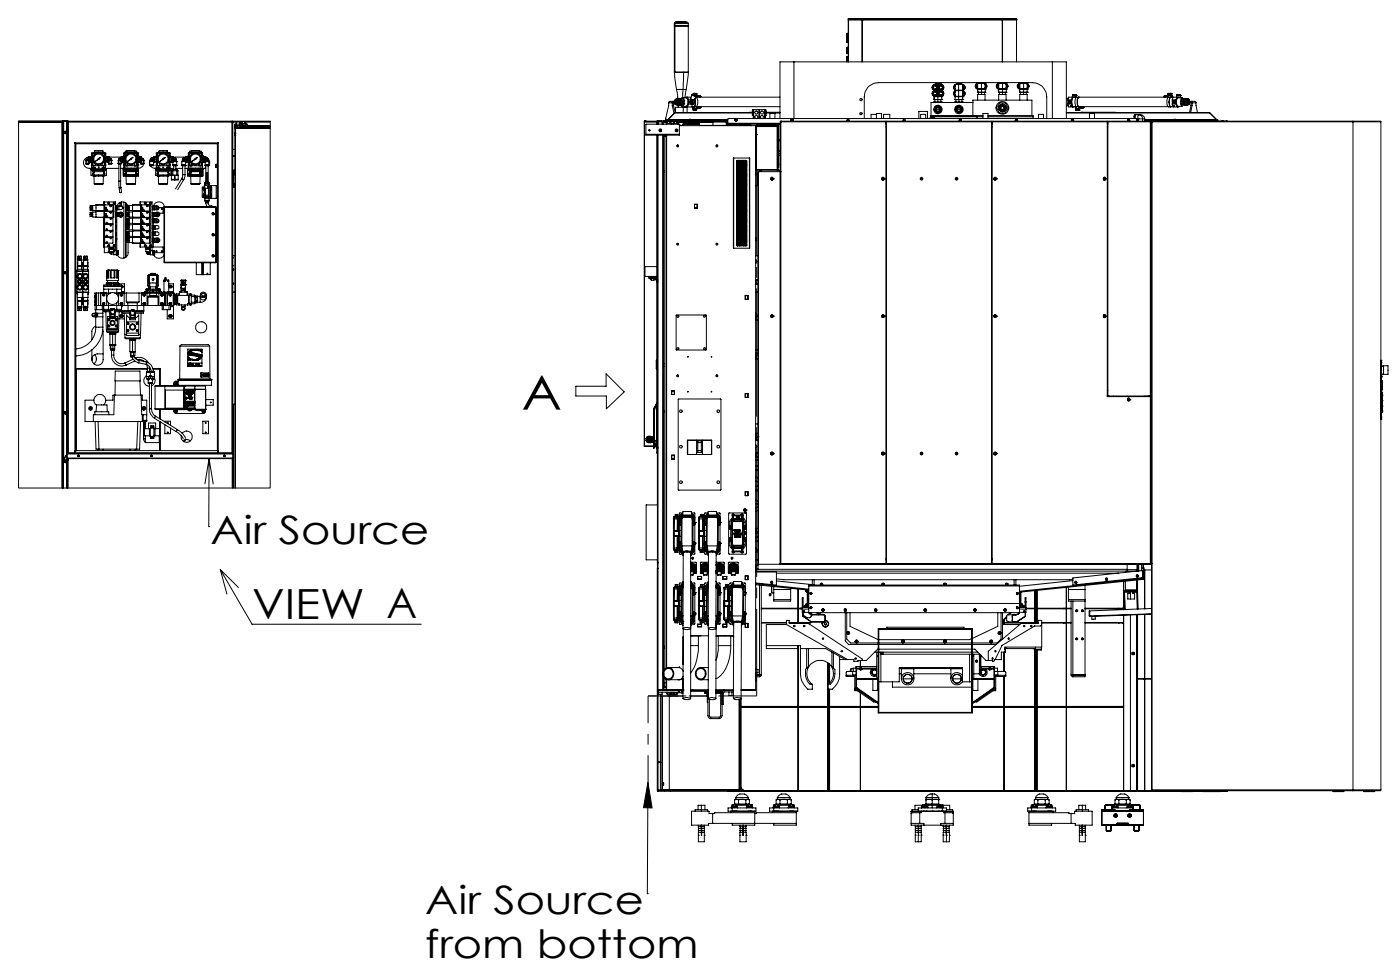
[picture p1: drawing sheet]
<svg xmlns="http://www.w3.org/2000/svg" width="166mm" height="115mm" viewBox="0 0 166 115" stroke-linecap="round" stroke-linejoin="round" font-family="sans-serif">
<defs><g id="words">
<text font-size="5.6" x="62" y="48.7">A</text>
<text font-size="4.9" x="30" y="73.6">VIEW A</text>
<g font-size="4.7">
<text x="25" y="64.7">Air Source</text>
<text x="50.6" y="108.7">Air Source</text>
<text x="50.6" y="113.8">from bottom</text>
</g>
</g></defs>
<g fill="none" stroke="#000" stroke-width=".12">
<path d="M2.2 14.5h5.2M7.4 14.4v.1M7.4 14.5h.1M7.4 14.5v43.5M7.5 14.4h.1M7.5 14.4v43.6M7.6 14.4v40.2M8 14.4v43.6M8 14.4h-5.8v43.6h29.9v-43.6h-4.4M8 14.4h.1M8 14.4v39.5l-.4 .7M8 14.4v39.4"/>
<path d="M8.1 14.4h19.5M8.1 14.5h19.5M8.1 14.4v39.4M8.9 17l.1 .1M8.9 17v36.8M8.9 17h17M9 17.1v36.5h-.1M10.2 19.1h.1M10.2 19.5h.1M10.2 19.5h.4M10.2 19.1h.4M10.2 19.1v.4"/>
<path d="M10.2 19h.1M10.2 19.4h.1M10.2 19h.3M10.2 18.9h.2M10.2 18.9v.1M10.2 19v.1M10.4 18.8l-.2 .1M10.4 18.9l.1 .1M10.4 18.8v.1M10.4 18.8h.2M10.5 19h.1M10.5 19.4h.1"/>
<path d="M10.5 19l.1 .1M10.5 18.8h.1M10.5 19.1h.1M10.5 18.8v.3M10.6 19.1h.1M10.6 19.5h.1M10.6 19.1v.3h-.4l.4 .1M10.6 18.8v.3M10.6 18.8h.1M10.6 18.6h.1M10.6 18.7a.67 .67 0 0 0-.7 .6 .67 .67 0 0 0 .7 .7h.3M10.6 18.9v.3"/>
<path d="M10.6 18.9v.2M10.6 18.8v.1M10.6 18.7v.1M10.6 18.7h.1M10.6 18.7v.2M10.6 19.2h.1M10.6 18.6v.1M10.6 19.1v.1M10.7 18.6h.1M10.7 18.8v.1M10.7 18.7v.1M10.7 18.7h.1"/>
<path d="M10.7 18.7v.2M10.7 18.9v.2M10.7 19.1h.1M10.7 18.9v.3M10.7 18.6v.1M10.7 19.2h.1M10.7 19.2h.3M10.7 18.6l.3 .1M10.7 19.1v.1M10.9 19.3h.1M10.9 18.6h.1M10.9 19.7h.2"/>
<path d="M10.9 19.9h.2M10.9 19.7v-.1h.1v-.2h-.1v-.9h.1v-.2h-.1v-.1h1.7v.1h-.1v.2h.1v.9h-.1v.2h.1l-.1 .1M10.9 19.7v.5M11 19.2v.1M11 18.7v.5M11 18.6v.7M11 18.6v.1M11.1 20h.2h-.1M11.1 20h.1M11.1 18.2v.5M11.1 19.1v.6M11.1 19.9v.1"/>
<path d="M11.1 19.9h.2v.2M11.1 19.7h1.2M11.1 19.7v.2M11.2 18.2h1.1M11.2 18.1h1.1M11.2 18.1v-.2h1v.2M11.3 18.2v.1M11.3 19.5v.2M11.7 19.8h.1l-.1 .1zM11.7 18.8l.2-.1-.1 .3-.5 .2zM12.2 20h.2zM12.2 18.2v.1"/>
<path d="M12.2 19.5v.2M12.3 19.7h.2M12.3 19.9h.2M12.3 19.9h-.1v.2M12.3 19.7v.2M12.4 18.2v.5M12.4 19.1v.6M12.4 19.9v.1M12.4 18.6v.7M12.4 19.3h.2M12.4 18.6h.2M12.4 18.6l.1 .1"/>
<path d="M12.5 19.2l-.1 .1M12.5 18.7v.5M12.5 19.7v.5M12.8 18.6h.1M12.8 19.1h.1M12.8 18.8v.1M12.8 18.7v.2M12.8 18.7v.1M12.8 19.1v.1M12.8 18.9v.2M12.8 18.9v.3M12.8 18.6v.1"/>
<path d="M12.8 19.2h.1M12.8 19.2h-.3M12.8 18.8h.1M12.8 18.6l-.3 .1M12.8 18.7h.1M12.9 18.8h.1M12.9 18.6h.1M12.9 19.1h.1M12.9 18.7v.2M12.9 18.8v.1M12.9 18.7v.1M12.9 18.9v.3"/>
<path d="M12.9 19.1v.1M12.9 18.9v.2M12.9 18.6v.1M12.9 19.2h.1M12.9 18.7h.1M12.9 18.7h1.5M12.9 19.5h.1M12.9 19.5h.3M12.9 19.1h.3M12.9 19.1v.3h.3l-.3 .1M12.9 18.8v.3M12.9 18.8h.2"/>
<path d="M13 19.4h.1M13 19l-.1 .1M13 19h.2M13 19h.1M13.1 18.8l.1 .1M13.1 18.9l-.1 .1M13.1 18.9h.1M13.1 19h.1M13.1 18.8v.1M13.1 18.9v.1M13.2 19h.1M13.2 19.4h.1"/>
<path d="M13.2 19v.1M13.2 18.9v.1M13.2 19.1h.1M13.2 19.5h.1M13.2 19.1v.4M14.1 19.1h.1M14.1 19.5h.1M14.1 19.5h.3M14.1 19.1h.3M14.1 19.1v.4M14.1 19h.1M14.1 19.4h.1"/>
<path d="M14.1 19h.2M14.1 18.9h.1M14.1 19v.1M14.1 18.9v.1M14.1 19.5v2M14.2 18.8h-.1v.1M14.2 18.9l.1 .1M14.2 18.8v.1M14.2 18.8h.2M14.3 19h.1M14.3 18.8h.1M14.3 19.4h.1"/>
<path d="M14.3 19.1h.1M14.3 18.8v.3M14.3 19v.1M14.3 19.5v2M14.4 19.1h.1M14.4 19.5h.1M14.4 18.8v.3M14.4 18.8h.1M14.4 18.9v.2M14.4 18.7v.2M14.4 18.7h.1M14.4 18.9v.3"/>
<path d="M14.4 19.2h.1M14.4 19.1v.3h-.3l.3 .1M14.4 18.8v.1M14.4 18.7v.1M14.4 18.6h.1M14.4 19.1h.2M14.4 19.2h.2M14.4 18.8h.2M14.4 18.6v.1M14.4 18.7h.2M14.4 19.1v.1M14.6 18.6h.1"/>
<path d="M14.6 18.7v.1M14.6 19.1h.1M14.6 18.9v.2M14.6 18.9v.3M14.6 18.8v.1M14.6 18.7h.1M14.6 18.7v.2M14.6 18.6v.1M14.6 19.2h.1M14.6 18.6l-.2 .1M14.6 19.2h.2M14.6 18.6l.1 .1"/>
<path d="M14.6 19.1v.1M14.7 18.7h.1M14.7 18.6h.1M14.7 19.3h.1M14.7 18.5h.1M14.7 19.2h.1M14.7 20l.1 .1M14.7 19.7h1.7M14.7 18.5v.9h.1M14.7 20h1.7M14.8 19.6v.1h.2M14.8 18.2v.1"/>
<path d="M14.8 20v.2M14.8 19.4h.1M14.8 18.3h.1M14.8 19.6h.1M14.8 19.6h-.1v.4M14.8 18.3v.2h-.1M14.8 19.2v.1M14.8 18.7v.5M14.8 19.4v.2M14.8 18.2l.1-.2h1.3l.1 .2M14.8 19.3h.1M14.8 18.6v.7"/>
<path d="M14.8 18.6v.1M14.9 20h.1M14.9 18.2v.5M14.9 19.1v.6M15 19.7h.1M15.1 18v-.1h.9v.1M15.1 19.7h.1M15.1 18.2v.2M15.1 19.5v.2M15.2 20v.1M15.5 18.8l.3-.1-.2 .2v.1l-.4 .2zM16 20v.1"/>
<path d="M16 19.7h.1M16 18.2v.2M16 19.5v.2M16.1 19.7h.3M16.1 19.7h.1M16.2 20h.1M16.2 18.2v.5M16.2 19.1v.6M16.3 19.3h.1M16.3 18.6v.7M16.3 18.6h.1M16.3 18.6v.1"/>
<path d="M16.3 18.3h.1M16.3 19.4h.1M16.3 19.6h.1M16.3 19.2h.3M16.3 18.7h.1M16.3 18.3v.2h.1M16.3 19.2v.1M16.3 18.7v.5M16.3 19.4v.2M16.4 19.2l-.1 .1M16.4 18.7h.1M16.4 18.6h.1"/>
<path d="M16.4 19.3h.1M16.4 19.6h.1M16.4 18.5h.1M16.4 19.7h.1M16.4 18.2h.1M16.4 19.2h.1M16.4 18.2v.1h-.1M16.4 18.5v.9h-.1M16.4 19.6v.5M16.4 18.2h-1.7v.1h.1M16.6 18.7v.2M16.6 18.9v.2"/>
<path d="M16.6 18.9v.3M16.6 19.2h.1M16.6 18.6v.1M16.6 18.6h.1M16.6 18.6l-.2 .1M16.6 18.7h.1M16.6 18.7v.1M16.6 18.8v.1M16.6 19.1h.1M16.6 19.1v.1M16.6 18.8h.1M16.7 18.8h.1"/>
<path d="M16.7 18.6h.1M16.7 18.7l.1 .1M16.7 18.9v.3M16.7 19.1v.1M16.7 19.1h.1M16.7 18.9v.2M16.7 18.7v.2M16.7 18.8v.1M16.7 18.7v.1M16.7 18.6v.1M16.7 19.2h.1M16.7 18.7h.1"/>
<path d="M16.7 19.5h.4M16.7 19.5h.1M16.7 19.1h.4M16.7 18.8v.3M16.7 19.1v.4M16.7 18.8h.2M16.8 18.8h.1M16.8 19.4h.1M16.8 19.1h.1M16.8 18.8v.3M16.8 19v.1M16.8 19h.3"/>
<path d="M16.8 19h.1M16.9 19h-.1M16.9 19h.1M16.9 18.9h.1M16.9 18.9v.1M16.9 18.8l.2 .1M16.9 18.9h-.1l.1 .1M16.9 18.8v.1M17 18.9l-.1 .1M17 18.9h.1M17 19.4h.1M17.1 19.5h.1"/>
<path d="M17.1 19h.1M17.1 19v.1M17.1 18.9v.1M17.1 19.1h.1M17.1 19.2a.68 .68 0 0 1-.7 .8M17.1 19.1v.3h-.4l.4 .1M17.8 19.2h.1M17.8 19.2h.4M17.8 19.6h.4v.1h-.4zM17.8 19.7h.1M17.8 19.7h.4M17.8 19.1h.4"/>
<path d="M17.8 19.1v.1M17.8 19.6h.1M17.9 19.1h-.1M17.9 19l-.1 .2v.3M17.9 19.7a.83 .83 0 0 0 .7 .3M17.9 19.1h.3M17.9 18.9h.1M17.9 18.9v.2M17.9 19.6h.1M18 18.8l-.1 .1M18 18.9l.2 .2M18 18.8v.1"/>
<path d="M18 18.8h.2M18.2 19.1h.1M18.2 18.8v.3M18.2 19.1v.1M18.2 19.6h.1M18.2 19.7h.1M18.3 18.7l-.1 .1M18.3 18.6h.1M18.3 18.7l-.2 .1M18.3 18.7v.1M18.3 18.9v.2M18.3 18.8v.1"/>
<path d="M18.3 18.7v.2M18.3 18.7h.1M18.3 19.1h.1M18.3 18.9v.3M18.3 19.1v.5h-.5v-.4M18.3 18.6v.1M18.3 19.2h.1M18.3 18.8h.1M18.4 18.7v.1M18.4 18.8v.1M18.4 19.1h.1M18.4 18.6h.1"/>
<path d="M18.4 19.2h.1M18.4 19.1v.1M18.4 18.6v.1M18.4 18.9v.2M18.4 18.7h.1M18.4 18.7v.2M18.4 18.9v.3M18.4 19.2h.2M18.4 18.6l.2 .1M18.6 19.7h.2M18.6 19.9h.2M18.6 19.7h.1"/>
<path d="M18.6 19.3h.1M18.6 18.6h.1M18.6 18.7v.5M18.6 19.2l.1 .1M18.7 18.6v.7M18.7 18.6l-.1 .1M18.7 19.9l.1 .1M18.7 18.2v.5M18.7 19.1v.6M18.8 20h.2M18.8 19.7v.2M18.8 19.7h1.2"/>
<path d="M18.8 19.9h.2v.2M18.9 18.2h1.1M18.9 18.1h.1M18.9 18.1v-.2h1v.2M19 19.7h.1M19 18.2v.1M19 19.5v.2M19 19.9v.1M19.4 19.8l.1 .1h-.1zM19.4 18.8l.2-.1-.6 .5zM19.8 20h.3M19.8 19.7h.1"/>
<path d="M19.8 18.2v.1M19.8 19.5v.2M19.8 19.9v.1M19.9 18.1h-1h1M20 19.7h.2M20 19.9h.2M20 19.7v.2M20 19.9h-.2v.2M20.1 19.9v.1M20.1 18.2v.5M20.1 19.1v.6M20.1 19.3h.1"/>
<path d="M20.1 18.6l.1 .1M20.1 18.6h.1M20.1 18.6v.7M20.2 19.2l-.1 .1M20.2 18.7v.5M20.2 19.7v-.1h-.1v-.2h.1v-.9h-.1v-.2h.1v-.1h-1.6v.1l.1 .1v.1h-.1v.9h.1v.1l-.1 .1v.5M20.2 19.7v.5M20.4 18.6h.1M20.4 19.1v.1M20.4 18.9v.3M20.4 18.9v.2M20.4 19.1h.1"/>
<path d="M20.4 18.8v.1M20.4 18.7v.1M20.4 18.7v.2M20.4 18.6v.1M20.4 19.2h.1M20.4 19.2h-.2M20.4 18.6l.2 .1M20.4 18.6l-.2 .1M20.4 18.7h.1M20.4 18.8h.1M20.5 19.1h.1M20.5 19.1l.1 .1"/>
<path d="M20.5 18.8l.1 .1M20.5 18.7v.1M20.5 18.6l.1 .1M20.5 19.2h.1M20.5 18.6h.1M20.6 19.2h.1M20.6 19.7h.1M20.6 19.7h.4M20.6 18.7v.1M20.6 18.9v.3M20.6 18.9l-.1 .2M20.6 18.7v.2"/>
<path d="M20.6 19.2v.4h.4v-.4M20.6 19.2h.2M20.6 18.7h1.5M20.6 18.7h-.1M20.6 19.2h-.1M20.6 19.1h.1M20.6 18.8v.3M20.6 18.8h.2M20.6 19.1h.3M20.6 19.1l-.1 .1M20.6 19.6h.1M20.7 19.7v.5"/>
<path d="M20.7 19l-.1 .1M20.7 18.9v.1M20.7 18.9h.1M20.7 18.9l.1 .1M20.8 18.8h.1v.1M20.8 19.2h.2M20.8 18.9h-.1M20.8 18.9h.1M20.8 19h.1M20.8 18.8v.1M20.8 18.9v.1M20.8 18.9l-.1 .1"/>
<path d="M20.9 19.7v.5M20.9 19.1h.1M20.9 19.1l.1 .1M20.9 18.9v.2M20.9 19.6h.1M21 19.2h.1M21 19.7h.1M21.6 19.2h.1M21.6 19.2v.4h.5v-.4M21.6 19.2h.5M21.6 19.6h.5v.1h-.5zM21.6 19.7h.1"/>
<path d="M21.6 19.7h.5M21.7 19.1h.1M21.7 19.1h.3M21.7 18.9h.2M21.7 19.1l-.1 .1M21.7 18.9v.2M21.7 19.6h.1M21.7 19.7v1.1M21.9 18.8l-.2 .1M21.9 18.9l.1 .2M21.9 18.8v.1M21.9 18.8h.2"/>
<path d="M22 19.1h.1M22 19.6h.1M22 19.7v1.1M22 18.8v.3M22 19.1l.1 .1M22.1 19.2h.1M22.1 19.7h.1M22.1 19.1h.1M22.1 18.8v.3M22.1 18.7v.1M22.1 18.6h.1M22.1 18.9v.2"/>
<path d="M22.1 18.8v.1M22.1 18.7v.2M22.1 18.7h.1M22.1 18.9v.3M22.1 18.6v.1M22.1 18.8h.1M22.1 19.1v.1M22.2 18.6h.1M22.2 18.7v.1M22.2 18.8v.1M22.2 18.9v.2M22.2 18.7h.1"/>
<path d="M22.2 18.7v.2M22.2 19.1h.1M22.2 18.9v.3M22.2 18.6v.1M22.2 19.2h.1M22.2 19.2h.3M22.2 18.6l.2 .1M22.2 19.1v.1M22.4 18.7h.1M22.4 18.6h.1M22.4 19.3h.1M22.4 18.5h.1"/>
<path d="M22.4 19.2h.1M22.4 20v.1M22.4 19.7h1.7M22.4 18.5v.9h.1M22.4 20h1.7M22.4 19.6v.1h.2M22.4 18.2v.1M22.4 20v.2M22.5 19.4h.1M22.5 18.3h.1M22.5 18.7v.5M22.5 19.2v.1"/>
<path d="M22.5 19.6h.1M22.5 18.2l.1-.2h1.3l.1 .2M22.5 19.6h-.1v.4M22.5 18.3h-.1v-.1h1.7v.1h-.1M22.5 18.3v.2h-.1M22.5 19.4v.2M22.5 18.6v.7M22.5 18.6v.1M22.6 20h.1M22.6 18.2v.5M22.6 19.1v.6M22.6 19.7h.1"/>
<path d="M22.7 18v-.1h1v.1M22.8 18.2v.2M22.8 19.5v.2M22.8 20v.1M23.2 18.8l.2-.1-.1 .3-.5 .2zM23.7 18.2v.2M23.7 19.5v.2M23.7 20v.1M23.8 19.7h.1M23.9 20h.1M23.9 18.2v.5M23.9 19.1v.6"/>
<path d="M23.9 18.6v.7M23.9 18.6h.2M23.9 18.6l.1 .1M24 19.4h.1M24 18.3h.1M24 19.6h.1M24 19.6h.1v.4M24 18.3v.2h.1M24 19.4v.2M24 18.7h.1M24 19.2l-.1 .1M24 18.7v.5"/>
<path d="M24 19.6v.1h-.2M24 18.2v.1M24 20v.2M24.1 19.3h.1M24.1 18.7h.1M24.1 18.6h.1M24.1 18.5h.1M24.1 19.2h.1M24.1 20l-.1 .1M24.1 18.5v.9h-.1M24.3 18.6h.1M24.3 18.9v.2"/>
<path d="M24.3 18.8v.1M24.3 19.1h.1M24.3 19.1v.1M24.3 18.9v.3M24.3 18.7v.1M24.3 18.7v.2M24.3 18.6v.1M24.3 19.2h.1M24.3 19.2h-.3M24.3 18.8h.1M24.3 18.6l-.2 .1M24.3 18.7h.1"/>
<path d="M24.4 18.7v.1M24.4 18.6h.1M24.4 18.7l.2 .1M24.4 18.8v.1M24.4 18.9v.2M24.4 18.9v.3M24.4 19.1v.1M24.4 19.1h.1M24.4 18.7v.2M24.4 18.6v.1M24.4 19.2h.1M24.4 18.7h.1"/>
<path d="M24.4 19.7h.1M24.4 19.6h.4v.1h-.4zM24.4 19.2v.4h.4v-.4M24.4 19.2h.4M24.4 19.7h.4M24.4 18.8v.3M24.4 18.8h.2M24.4 19.1h.4M24.5 20h-.5M24.5 19.6h.1M24.5 19.7v1.9M24.6 19l-.2 .1"/>
<path d="M24.6 19h.1M24.6 18.8l.2 .1M24.6 18.9v.1M24.6 18.9h.1M24.6 18.8v.1M24.7 18.9l-.1 .1M24.7 18.9h.1M24.7 19.6h.1M24.7 19.7v1.9M24.8 19.1h.1M24.8 18.9l.1 .2a.64 .64 0 0 1-.2 .7M24.8 19.1v.1"/>
<path d="M24.8 18.9v.2M24.8 19.2h.1M24.8 19.7h.1M25.7 19.6h.1M25.7 19.8h.1M25.8 19.5h-.1v.4h.1M25.9 17l-.1 .1h-16.8M25.9 17l-.1 .1v36.5h.1M25.9 17v36.8M27.6 14.4h.1M27.6 14.4v39.4M27.7 14.5l.9-.1v.3"/>
<path d="M27.7 14.4v39.4M27.7 18.5h.2M27.7 18.6h.2M27.7 17.8h.2M27.9 16.1h.1M27.9 15.8h.1M27.9 15h.1M27.9 15.3h.1M27.9 15.8v.3M27.9 15v43M27.9 15.3h4.2M28 14.8h-.1v.1h.1"/>
<path d="M28 15h.1M28 15.2h.6M28 14.8h.7M28 14.9h4.1M28 14.8v.1M28 15.3v42.7M28 15l.1-.1v.1M28 15h.2M28 15v.1M28.1 14.8v-.3h.4v.3M28.1 15h.1M28.2 15h.1"/>
<path d="M28.2 14.9v.2M28.5 14.9v.2M28.5 14.7h.7v.1M28.6 15.1h.1M28.6 14.5h.2M28.7 15v.1M28.7 15.1h3.4M28.7 15.1v.1M28.7 14.8h.6M28.7 15h-.2h.1v.2M28.7 14.8v.2M28.7 15h3.4"/>
<path d="M29.1 14.7v-.3h-.3v.5M29.1 14.5h3M29.3 14.8h.1M29.3 14.8v.1M32.1 15.2h-4.2l.1 .1M76.6 14.4h.1M76.6 14.4v38.7M76.6 14.4h1.5M76.7 14.4l-.1 .1h1.5M76.7 14.4h.1M76.8 16v.1h4v-.1M76.8 16h4"/>
<path d="M77.1 15.5l.1-.1v.1zM78.1 14.4h.1v.4M78.1 14.4v.4M78.1 16.1v26.7M78.2 14.4h.1M78.2 16.1v77.9M78.2 14.4h8.3M78.3 14.4v.4M78.6 14.4v.1M78.7 14.4v.1M78.7 14.5h-.4v.3M78.7 14.5v.3"/>
<path d="M78.7 14.5h.2M78.8 16.1v66l.1-.1M78.8 14.5h.5M78.8 14.4v.4M78.9 16.1v63.7M78.9 14.5h.4M78.9 16.2h.1M79 16.1v.1M79 16.2h.2M79 16.2v63.4M79.1 14.2l.2 .2M79.1 14.2h2.8"/>
<path d="M79.2 16.1v63.3M79.3 16.1v63.3M79.3 14.7v-.3h.4v.3M79.4 14.3v.1M79.4 14.3h.1M79.4 14.2h.1M79.4 14.2v.1M79.4 14.3h7.1M79.5 12.2l-.4 2M79.5 12.2h.4M79.5 14.4h.1M79.6 14.4h.1"/>
<path d="M79.6 14.4h-.7v.1M79.7 14.5h.1M79.7 14.7v-.3h.4v.3M79.8 14.7h-.6v.1M79.8 14.7h.2M79.8 14.7v.1M79.9 12.5h.2M79.9 12.5l.2 1M79.9 12.2v.3M80 14.7h.6v.1M80 14.7v.1M80.1 14.5h.1"/>
<path d="M80.1 12.5l.2 .9M80.1 12l-.2 .2M80.1 14.7v-.3h.4v.3M80.2 8.6l.3 2M80.2 3.1h1.6M80.2 8.6h.1M80.2 8.6h1.1M80.2 2.8h.1M80.2 2.8v5.8M80.2 8.6h1.6M80.2 2.8h1.6M80.3 11.9l-.1 .1h1.1"/>
<path d="M80.3 12.4h1M80.3 12.4h.3M80.3 11.9h.3M80.3 12.4h.1M80.3 11.8v.1M80.4 2.6h1.3l.1 .2M80.4 2.6l-.2 .1v.1M80.4 2.6l-.1 .1-.1 .1M80.5 10.6l.1 1.1M80.5 10.6h.7M80.5 11.8h.4M80.5 11.8h.2"/>
<path d="M80.5 12.4h.2M80.5 12.5h.4M80.5 11.8h.1M80.5 12.5h.1M80.5 12.4h.1M80.5 12.4v.1M80.5 14.5h4.3M80.5 14.5h5.8M80.6 17.3h.1M80.6 17.4h.1M80.6 2.6h.9M80.6 2.6h-.1"/>
<path d="M80.6 11.8h.1M80.6 12.4h.1M80.6 12.5h.2M80.6 11.8h.2M80.6 11.7h.2M80.6 11.8v.2M80.6 11.7h.5M80.6 11.7h.1M80.6 2.6h.1M80.6 11.7v.1M80.6 12v.3M80.6 12.5h.1"/>
<path d="M80.6 11.8v.1M80.6 11.9v.1M80.6 12.3v.1M80.6 12.3h.1M80.6 12h.1M80.6 12.5v.3M80.7 14.8h.1M80.7 11.8h.1M80.7 12.4v.1M80.8 14.8h-4v1.2M80.8 14.9h9.5M80.8 14.8v1.2"/>
<path d="M80.8 14.9h.1M80.8 11.8h.1M80.8 12.4h.1M80.8 11.7v.1M80.8 12h.1M80.8 12.2v.1M80.8 12.5h.1M80.9 11.8h.1M80.9 12.5h.1M80.9 12.2l.1 .1M81 11.8l.1-.2 .2 .2M81 12h-.1"/>
<path d="M81 12.4l.1 .2a.13 .13 0 0 0 .1 0 .13 .13 0 0 0 .1-.2M81 12h-1.4l-.1 .2M81 12.2h-.9v.3M81 12h.1v.2h-.1M81 12v.2M81.1 11.6h.1M81.1 12.6h.1M81.1 11.6h.6a.65 .65 0 0 1 .1 .7l-.1 .3h-.6M81.1 12.6v.2M81.2 14.8v-.1h1.9l.1 .1M81.2 14.8h2M81.2 14.8v.1"/>
<path d="M81.2 10.6h.4M81.2 10.6v1M81.2 12.8h-.9v.6M81.2 12.8h.5v.6M81.2 12.8v.6M81.3 11.8h.1M81.3 12.4h.1M81.3 11.8h-1v.1M81.3 8.6l-.1 2M81.3 8.6h.5M81.3 12.3h.1M81.3 12v.3"/>
<path d="M81.3 12h.1M81.3 12.3h-1.1l.1 .1M81.3 14.7h1.7M81.3 14.7h.1M81.4 12.6v.2M81.5 2.6h.1M81.6 10.6l-.2 1M81.6 11.6l.2 .2M81.7 11.6l.1 .3M81.8 12.4l-.2 .2M81.8 8.6l-.2 2M81.8 12.4l-.1 .3"/>
<path d="M81.8 2.8v5.8M81.8 11.9v.5M81.8 12.4h.5M81.8 11.9h.3M81.9 14.3v.1M81.9 14.3v-.1h.2v.1M81.9 14.3h.1M82 12.2h.1M82 12.2l.1 .1M82 14.3h.1M82 14.3v.1M82.1 11.9h.1"/>
<path d="M82.1 12.1l-.1 .1M82.1 14.3v.1M82.1 11.9h.2a.23 .23 0 0 0-.2 .2 .23 .23 0 0 0 .2 .3M82.1 11.9l-.1 .3M82.1 11.8l.4 .2M82.1 14.2h4.4M82.1 12.3l.2 .1M82.1 11.6h-.6M82.1 12.3l.1 .1M82.2 12.7h.2M82.2 11.9l-.1 .1M82.2 11.9h-.1"/>
<path d="M82.3 11.9h-.2l.1-.1 .2 .1M82.3 12.1a.15 .15 0 0 0 0 .1 .15 .15 0 0 0 .2 .1M82.3 12.1v.1M82.3 11.3l.4 .2-.2 .5M82.3 11.3h.1M82.3 11.3h.2l.2 .2M82.3 11.3h.1l.3 .2M82.3 11.3l-.2 .5M82.3 12.4l-.1 .3h-.7v-.1M82.3 12.4h.1M82.4 11.3h.1M82.4 11.3l.2 .1"/>
<path d="M82.4 12.7h.1M82.4 11.9h.1M82.4 12.7v.2h.1M82.4 12.9h.1M82.4 12.9v.2h.1M82.4 11.2h.1M82.4 12.8h.1M82.4 11.2v.1M82.4 12.7v.1M82.4 12.8l.1 .3M82.4 13.1h.1M82.5 12l-.2 .1"/>
<path d="M82.5 13.1h.1M82.5 12.9h.1M82.5 11.1l-.1 .1M82.5 11.1h.1M82.5 11.2v.1M82.5 11.1h.3v.1M82.5 12a.22 .22 0 0 0-.3 0 .22 .22 0 0 0 0 .3 .22 .22 0 0 0 .3 0M82.5 11.1v.2M82.5 11.1v.1M82.5 12.8v.3M82.5 12.7h.1M82.5 12.7v.4"/>
<path d="M82.5 13.1h.3M82.6 11.7a.96 .96 0 0 1-.1 1 1 1 0 0 0 .1-1zM82.6 11.4h.1M82.6 11.2h.1v.2zM82.7 11.4h.1M82.7 11.2h.1M82.7 12.9h.1M82.7 13h.1M82.7 11.2h-.1v.2h.1M82.7 11.2a.11 .11 0 0 0-.1 .1 .11 .11 0 0 0 .1 .1M82.7 12.9h-.1l.1 .1M82.7 11.6h.1"/>
<path d="M82.7 12.9v.1zM82.7 13l-.1-.1 .1 .1M82.7 12.9h-.1v.1h.1M82.7 12.9v.1M82.8 12.8v.3M82.8 12.7h9.9M82.8 12.7v.4h-.3M82.8 12.8h.3M82.8 12.8h.5M82.8 11.6a1.02 1.02 0 0 1 0 1.1M82.8 11.4h.1M82.8 11.2h.1"/>
<path d="M82.8 11.5h.5M82.8 11.4h.3M82.8 11.6h9.9M82.8 11.2h-.4v.1M82.8 11.2v.4M82.8 12.9h.3M83 14.7h.1M83.1 11.4l.1 .2M83.1 11.4h.1M83.1 11.4h.2v.1M83.1 12.8v.1M83.1 12.9h.1"/>
<path d="M83.1 12.7h.2v.1M83.1 12.7v.1M83.2 14.8v.1h3.5M83.3 11.5h-.1M83.3 11.5h.1M83.3 12.8h.1M83.3 12.8h-.2M84.8 14.4v.5M85.2 17.3h.1M85.2 17.4h.1M85.5 14.4h.1M85.6 14.4h.1"/>
<path d="M86.3 14.9v-.5h.1v.5M86.4 14.6h.1M86.5 14.8h6.3M86.5 14.7h6.3M86.7 14.9h2.1M86.8 14.8h2.4v.1l-.1-.1-.3 .1M86.8 14.8h-.1v.1M86.8 14.8v.1M87.2 18.8v10.7M87.2 18.8h1.9M87.4 14.3h.2M87.4 14.2h.2"/>
<path d="M87.5 14.8h.1M87.6 19.4h.1M87.6 19.6h.1M87.6 19.8h.1M87.6 19.9h.1M87.6 19.3h.1M87.6 19.1h.1M87.6 19.7h.1M87.7 19.2h.1M87.7 19.3h.1M87.7 19.5h.1M87.7 19.9h.1"/>
<path d="M87.7 19.1h.1M87.7 19.7h.1M87.7 19.6h.1M87.7 20h.1M87.8 19.1h.1M87.8 19.3h.1M87.8 19.4h.1M87.8 19.9h.1M87.8 19.7h.1M87.8 19.8h.1M87.8 19.6h.1M87.9 19.1h.1"/>
<path d="M88 19.2h.1M88 19.5h.1M88 19.7h.1M88 20h.1M88 19.9h.1M88 19.6h.1M88 19.3h.1M88.1 19.1h.1M88.1 19.6h.1M88.1 19.7h.1M88.1 19.3h.1M88.1 19.4h.1"/>
<path d="M88.1 19.9h.1M88.1 19.8h.1M88.2 19.2h.1M88.2 19.3h.1M88.2 19.9h.1M88.2 19.7h.1M88.2 19.6h.1M88.2 19.5h.1M88.2 20h.1M88.3 19.1h.1M88.3 19.3h.1M88.3 19.4h.1"/>
<path d="M88.3 19.8h.1M88.3 19.6h.1M88.3 19.7h.1M88.3 19.9h.1M88.4 19.1h.1M88.4 19.2h.1M88.4 19.3h.1M88.4 19.5h.1M88.4 19.6h.1M88.4 20h.1M88.4 19.9h.1M88.4 19.7h.1"/>
<path d="M88.5 19.1h.1M88.5 19.3h.1M88.5 19.4h.1M88.5 19.6h.1M88.5 19.9h.1M88.5 19.7h.1M88.5 19.8h.1M88.6 19.1h.1M88.6 19.2h.1M88.6 19.3h.1M88.6 19.5h.1M88.6 19.6h.1"/>
<path d="M88.6 19.7h.1M88.6 19.9h.1M88.6 20h.1M88.8 19.1h.1M88.8 19.3h.1M88.8 19.4h.1M88.8 19.6h.1M88.8 19.7h.1M88.8 19.8h.1M88.8 19.9h.1M88.8 19.1h-.1h-1.1v10.1h1.1h.1M88.8 19.1v10.1"/>
<path d="M89.1 18.8v10.7M89.2 14.8v.1M89.4 13.6h.2M89.4 13.7h.2M89.4 13.2h.2M89.4 13.1h.2M89.6 13.5h-.2v.2h.2M89.6 13.1h-.2v.2h.2M89.6 13.4h-9.4l-.8 .9M89.6 13.4h-9.4l-.8 .8M89.6 14.1v-1.1h1.4v1.1M89.6 13.3l-.6 .1"/>
<path d="M89.6 13v1.1M89.8 14.9v67.1M89.9 17.6v.1M89.9 15.7v.1M89.9 14.9v5.3M89.9 15.5h.1M89.9 18.1h.1M89.9 18.3h.1M89.9 18.5h.1M89.9 17.9h.1M89.9 16h.1M89.9 14.9v.1"/>
<path d="M89.9 15h2.5v-.1v5.3h.1M89.9 15v5.2h-.1h.1M89.9 15h.1M90.3 13v1.1M90.3 14.9h-.3M90.3 14.9h2.2M90.3 14.9h2.2v5.3M90.3 14.9h.1M90.9 13v1.1M91 13.5h.1v.2h-.1M91 13.1h.1v.2h-.1M91 13.4h1.7"/>
<path d="M91 13.3h1.7M91.5 14.1v-.6h.6v.6M92.4 16.6h.1M92.4 19.4h.1M92.4 19.3h.1M92.4 19.6h.1M92.4 17.9h.1M92.4 16.7h.1M92.4 18.3h.1M92.4 18.5h.1M92.5 14.9l.1 .1M92.5 19.5h.1"/>
<path d="M92.6 19.5v.4h-.1M92.6 15v4.5M92.6 17.9h.2M92.6 16.7h.2M92.6 18.3h.2M92.6 18.5h.2M92.8 16.6h-.2M92.8 14.5h.1M92.8 14.5v52.6h-2.6M92.8 14.4h12.5v.1M92.8 14.4v.1M92.8 14.5h12.5"/>
<path d="M92.8 14.4v52.6M92.9 14.4l-.1 .1M94 14.3h.3M94 14.2h.3M94.1 14.4a.14 .14 0 0 1 0-.2 .14 .14 0 0 1 .2 0 .14 .14 0 0 1-.1 .2M94.1 14.2h.1M94.4 7.4h-1.7v6.7M94.4 7.4v6.7M94.4 7.4h30.7M100.7 5.6v.8M100.7 5.6v.8h.1M100.7 6.7v.7"/>
<path d="M100.7 4v1h.1M100.7 4v1M100.7 5.6h.1M100.7 4h.1M100.7 14.3h.3M100.8 14.4a.14 .14 0 0 1-.1-.2 .14 .14 0 0 1 .2 0 .14 .14 0 0 1 0 .2M100.8 6.7h-.1v.7M100.8 2.2h20v.1h-20zM100.8 2.4v5M100.8 2.4h1.7M100.9 2.3l-.1 .1M100.9 2.3v5.1"/>
<path d="M102.3 13.6h.1M102.5 2.4h.1M102.5 2.4v5M102.5 2.2v.1M102.5 2.3h.1M102.5 2.3v.1M102.5 2.4h16.7M102.6 2.3l-.1 .1M102.7 14.1v-2.6a1.69 1.69 0 0 1 1.7-1.7h18.4a1.69 1.69 0 0 1 1.6 1.7v2.6M104.2 13.6h-.6v.5M104.2 14.1v-.6h.6v.6M105 14.1v-.5h.8v.5"/>
<path d="M105.3 14.8h.1M105.3 15.1h.1M105.3 14.5v52.5M105.3 14.7h.1M105.4 14.5v-.1h12.5v.1M105.4 14.5h12.5M105.4 14.5v52.5M107.4 14.3h.2M107.4 14.4a.14 .14 0 0 1 0-.2 .14 .14 0 0 1 .2 0 .14 .14 0 0 1 0 .2M109.2 14.1v-.9h1.1v.9M109.5 14.1v-.5h.6v.5M110.7 13.9l-.2 .2"/>
<path d="M110.7 13.9h.4v.2M110.7 13.7v.1M110.7 13.8v.1M110.7 13.7h6.2M110.7 13.9h.1M110.7 13.8h5.5M110.7 13.9h6.2M110.9 10.4h.1M110.9 11.1h.1M111 12.2v-.1h1v.1M111 10.8h.1M111 11.4h.1"/>
<path d="M111 11.5h.1M111 10.7h.1M111 10h.1M111 10h.5M111 11.5l.1 .3M111 10v.1M111 11.4l.1 .1M111.1 11.5h.4M111.1 11.8h.4M111.1 10.7h.4M111.1 10.7l-.1 .1M111.1 11.5v.3"/>
<path d="M111.1 11.8v.3M111.2 10h.1M111.2 10.7h.1M111.2 10.8h.1M111.2 11.5h.1M111.2 10.1a.34 .34 0 0 0-.3 .3 .34 .34 0 0 0 .3 .3M111.2 10.1h.1M111.2 10.1a.32 .32 0 0 0-.3 .3 .32 .32 0 0 0 .3 .3M111.2 10.8a.34 .34 0 0 0-.3 .3 .34 .34 0 0 0 .3 .3M111.2 10.8a.3 .3 0 0 0-.3 .3 .3 .3 0 0 0 .3 .3M111.2 11.4h.1M111.2 10.1a.32 .32 0 0 1 .3 .3 .32 .32 0 0 1-.3 .3"/>
<path d="M111.2 10.8a.3 .3 0 0 1 .3 .3 .3 .3 0 0 1-.3 .3M111.2 10.1a.34 .34 0 0 1 .3 .3 .34 .34 0 0 1-.3 .3M111.2 10.8a.34 .34 0 0 1 .3 .3 .34 .34 0 0 1-.3 .3M111.2 10a.35 .35 0 0 0-.4 .4 .35 .35 0 0 0 .4 .3M111.2 10.8a.35 .35 0 0 0-.4 .3 .35 .35 0 0 0 .4 .4M111.2 12.7l.4-.1 .3 .3-.1 .4-.4 .1-.3-.3zM111.2 10h.3M111.3 10.7h.2M111.3 10h.2M111.3 11.4h.5M111.3 10.8h.5M111.3 13h.4"/>
<path d="M111.5 10.5l.2 .2h.1M111.5 10v.3l.2-.2 .1-.1M111.5 10.5v.5l.2-.2h.1M111.5 11.5h.1M111.5 11.8h.1M111.5 11.5h.5M111.5 11.8h.5M111.5 10h.1M111.5 10.7h.1M111.5 10h.3M111.5 10.7h.3M111.5 10h.4"/>
<path d="M111.5 10.7h.4M111.5 10.5h.1M111.5 10.3a.36 .36 0 0 0-.5-.2 .36 .36 0 0 0 0 .6 .36 .36 0 0 0 .5-.2M111.5 10.3a.34 .34 0 0 1 .6-.2 .34 .34 0 0 1 0 .6 .34 .34 0 0 1-.6-.2M111.5 11a.36 .36 0 0 0-.5-.2 .36 .36 0 0 0 0 .6 .36 .36 0 0 0 .5-.2M111.5 11h.1M111.5 11a.34 .34 0 0 1 .6-.2 .34 .34 0 0 1 0 .6 .34 .34 0 0 1-.6-.2M111.5 10.3h.1M111.5 11.2h.1M111.8 10h.1M111.8 10.7h.1M111.8 10.8h.1"/>
<path d="M111.8 11.5h.1M111.8 10.1a.34 .34 0 0 0-.3 .3 .34 .34 0 0 0 .3 .3M111.8 10.1h.1M111.8 10.1a.32 .32 0 0 0-.3 .3 .32 .32 0 0 0 .3 .3M111.8 10.8a.34 .34 0 0 0-.3 .3 .34 .34 0 0 0 .3 .3M111.8 10.8a.3 .3 0 0 0-.3 .3 .3 .3 0 0 0 .3 .3M111.8 11.4h.1M111.8 10.1a.32 .32 0 0 1 .4 .3 .32 .32 0 0 1-.4 .3M111.8 10.2a.19 .19 0 0 0-.2 .2 .19 .19 0 0 0 .2 .2M111.8 10.2a.19 .19 0 0 1 .3 .2 .19 .19 0 0 1-.3 .2M111.8 10.8a.3 .3 0 0 1 .4 .3 .3 .3 0 0 1-.4 .3M111.8 10.9a.19 .19 0 0 0-.2 .2 .19 .19 0 0 0 .2 .2"/>
<path d="M111.8 10.9a.19 .19 0 0 1 .3 .2 .19 .19 0 0 1-.3 .2M111.8 10.1a.34 .34 0 0 1 .4 .3 .34 .34 0 0 1-.4 .3M111.8 10.2a.19 .19 0 0 1 .2 .2 .19 .19 0 0 1-.2 .2M111.8 10.8a.34 .34 0 0 1 .4 .3 .34 .34 0 0 1-.4 .3M111.8 10.9a.19 .19 0 0 1 .2 .2 .19 .19 0 0 1-.2 .2M111.8 11.5l-.3-.3v.9M111.8 11.8v.3M111.9 10h.1M111.9 10.7h.1M111.9 10.8h.1M111.9 11.4h.1M111.9 10.7l.1 .1"/>
<path d="M112 11.5h.1M112 11.8h.1M112 10.7h.1M112 10.8h.1M112 11.4h.1M112 10v.1M112 11.5v.3M112 11.4l-.1 .1M113.4 11.1l.1-.2v.1v.3M113.4 10.5l.1 .1M113.4 11.2l.1 .1M113.5 10.4h-.1v.1h.1"/>
<path d="M113.5 11.1h-.1v.1h.1M113.5 12.2v-.1h1v.1M113.5 11.5h.5M113.5 11.5h.1M113.5 11.8h.5M113.5 11.8h.1M113.5 10h.5M113.5 10.7h.5M113.5 10.8h.5M113.5 11.4h.5M113.5 10.2v.1v.3M113.5 10.2l-.1 .2"/>
<path d="M113.5 10.1l-.1 .2a.32 .32 0 0 0 .1 .4M113.5 10.8a.37 .37 0 0 0 0 .6M113.5 10.7h.1M113.5 10v.7M113.5 10.8v.6M113.5 11.5v.3M113.5 11.4l.1 .1M113.6 11.5h.4M113.6 10.7h.4M113.6 10.7l-.1 .1M113.6 11.8v.3M113.6 12.8l.4-.2 .4 .3v.3l-.4 .2-.4-.2z"/>
<path d="M113.7 10h.1M113.7 10h.3M113.8 13h.4M114 11.8h.4M114 11.5h.4M114 11.8h.5M114 11.8h.1M114 11.5h.1M114 11.5h.5M114 10h.5M114 10.7h.5M114 10.8h.5"/>
<path d="M114 11.4h.5M114 10h.1M114 10.7h.1M114 10v.7M114 10.8v.6M114 11.5v.3M114 11.4v.1M114 10.7h.4M114 10h.3M114 10.7v.1M114 11.8v.3M114 14.3h.3"/>
<path d="M114.3 10h.1M114.3 14.3l-.1-.1a.13 .13 0 0 0-.2 .1 .13 .13 0 0 0 .1 .1M114.3 14.3l-.1 .1M114.4 11.8v.3M114.4 11.8h.1M114.4 11.5h.1M114.4 10.7h.1M114.4 10.7l.1 .1M114.4 11.5v.3M114.5 11.8h.1M114.5 11.5h.1M114.5 10v.7"/>
<path d="M114.5 10.8v.6M114.5 10.2l.1 .2zM114.5 10.6l.1-.1zM114.5 10.9l.1 .2zM114.5 10.1a.35 .35 0 0 1 .2 .3 .35 .35 0 0 1-.2 .3M114.5 10.8a.35 .35 0 0 1 .2 .3 .35 .35 0 0 1-.2 .3M114.5 10v.1a.34 .34 0 0 1 .2 .3 .34 .34 0 0 1-.2 .3M114.5 10.8a.34 .34 0 0 1 .2 .3 .34 .34 0 0 1-.2 .3M114.5 11.5v.3M114.5 11.4l-.1 .1M114.6 10.4l-.1-.2a.2 .2 0 0 1 .1 .2 .2 .2 0 0 1-.1 .2M114.6 11.1l-.1-.2 .1 .2-.1 .2 .1-.1"/>
<path d="M114.6 10.5l-.1 .1M114.6 10.4v.1M114.6 11.1v.1M114.6 10.4h.1v.1h-.1M114.6 11.1h.1v.1h-.1M114.6 11.2l-.1 .1zM115.7 13.7h.1M115.7 12.2h-5v1.5M116.1 10.3l.1 .2M116.1 10.2l.1-.1a.2 .2 0 0 0-.1 .1 .2 .2 0 0 0 .1 .2l-.1-.1M116.1 10.2v.1M116.1 9.8l.1 .1"/>
<path d="M116.1 10.2h-.1v.1h.1M116.2 9.8v.1M116.2 13.7v.4M116.2 10.6h.1M116.2 11h.1M116.2 9.9h.1M116.2 10.6h.9M116.2 10.6h.5M116.2 11h.9M116.2 9.8v.8M116.2 9.9h.5M116.2 10l-.1 .2 .1-.2"/>
<path d="M116.2 9.9a.38 .38 0 0 0-.2 .3 .38 .38 0 0 0 .2 .4M116.2 9.9a.35 .35 0 0 0-.3 .4 .35 .35 0 0 0 .3 .3M116.2 11.9v-.7h.9v.7M116.2 10.6v.4M116.3 11v.2M116.7 10.6h.4M116.7 10.6h.1M116.7 9.9h.1M116.7 9.9h.4M116.7 9.8v1.4M116.9 14.1v-.6h.6v.6M117 11v.2"/>
<path d="M117.1 11h.1M117.1 10.6h.1M117.1 9.9h.1M117.1 10.1a.2 .2 0 0 1 .1 .1 .2 .2 0 0 1-.1 .2M117.1 10l.1 .2M117.1 9.9a.36 .36 0 0 1 0 .7M117.1 9.8v.8M117.1 9.8l-.9 .1M117.1 10.6v.4M117.2 10.2h.1l-.1 .1M117.2 10.3l-.1 .2M117.5 13.7h5.3v.2"/>
<path d="M117.5 13.9h5.3M117.9 14.8h.1M117.9 15.1h.1M117.9 14.5v52.5M117.9 14.7h.1M118 14.5v-.1h13.6v.1M118 14.5h13.6M118 14.5v52.5M118.6 10.3l.1 .2M118.6 10.2l.1-.1a.2 .2 0 0 0-.1 .1 .2 .2 0 0 0 .1 .2l-.1-.1M118.6 10.2v.1M118.6 9.8l.1 .1"/>
<path d="M118.6 10.2h-.1v.1h.1M118.7 9.8v.1M118.7 10.6h.1M118.7 11h.1M118.7 9.9h.1M118.7 10.6h.9M118.7 10.6v.4M118.7 10.6h.5M118.7 11h.9M118.7 9.8v.8M118.7 9.9h.5M118.7 10l-.1 .2 .1-.2"/>
<path d="M118.7 9.9a.36 .36 0 0 0-.3 .3 .36 .36 0 0 0 .3 .4M118.7 11.9v-.7h.9v.7M118.8 11v.2M118.9 12.2l.6 .1 .4 .6-.4 .6-.7-.1-.3-.6zM119.2 2.4v-.1v.1M119.2 2.4h.1M119.2 2.3v.1M119.2 2.4v5M119.2 10.6h.4M119.2 9.9h.1M119.2 10.6h.1M119.2 9.9h.4"/>
<path d="M119.2 2.2v.1M119.2 9.8v1.4M119.2 2.4h1.6M119.5 11v.2M119.6 11h.1M119.6 10.6h.1M119.6 9.9h.1M119.6 10.1a.2 .2 0 0 1 .1 .1 .2 .2 0 0 1-.1 .2M119.6 10l.1 .2h.1l-.2 .3M119.6 9.9a.34 .34 0 0 1 .2 .3 .34 .34 0 0 1-.2 .4M119.6 9.8v.8M119.6 9.8l-.9 .1"/>
<path d="M119.6 10.6v.4M120.7 14.3h.3M120.8 2.3v.1M120.8 2.3h.1M120.8 2.4v5M121 14.3l-.2-.1a.13 .13 0 0 0-.1 .1 .13 .13 0 0 0 .1 .1M121 14.3l-.1 .1M121.1 10.3l.1 .2-.1-.2M121.1 10.2l.1-.1a.2 .2 0 0 0-.1 .1 .2 .2 0 0 0 .1 .2l-.1-.1M121.1 10.2v.1M121.1 9.8l.1 .1M121.1 10.2h-.1v.1h.1"/>
<path d="M121.2 9.8v.1M121.2 10.6h.1M121.2 11h.1M121.2 9.9h.1M121.2 10.6h.9M121.2 10.6v.4M121.2 10.6h.5M121.2 11h.9M121.2 9.9h.5M121.2 9.8v.8M121.2 10l-.1 .2M121.2 9.9a.35 .35 0 0 0-.2 .4 .35 .35 0 0 0 .2 .3"/>
<path d="M121.2 9.9a.36 .36 0 0 0-.2 .3 .36 .36 0 0 0 .2 .4M121.2 11.9v-.7h.9v.7M121.3 11v.2M121.7 10.6h.4M121.7 9.9h.1M121.7 10.6h.1M121.7 9.9h.4M121.7 9.8v1.4M122 11v.2M122.1 11h.1M122.1 10.6h.1M122.1 9.9h.1"/>
<path d="M122.1 10.1a.2 .2 0 0 1 .1 .1 .2 .2 0 0 1-.1 .2M122.1 10l.1 .2h.1l-.2 .3M122.1 9.9a.34 .34 0 0 1 .2 .3 .34 .34 0 0 1-.2 .4M122.1 9.8v1.2M122.2 9.8l-1 .1M122.7 13.7v-1.8h-7v1.9M122.8 13.9v.2M123.5 14.1v-.5h.6v.5M125.1 7.4h1.7v6.7M125.1 7.4v6.7M126.8 11.7h.2M126.8 12.6h.2"/>
<path d="M126.8 13.4h17l.9 .9M126.8 13.4h17l.9 .8M126.9 12.4l.2 .3h.6M126.9 12.4h.5M126.9 11.9h.5M126.9 11.9v.5M127.3 12.5l.1 .1zM127.3 12l-.1 .1 .1 .2M127.3 12l-.1 .1 .1 .1M127.3 12.5h.1M127.4 14.3h.2M127.4 14.2h.2"/>
<path d="M127.4 12.4l.1 .3M127.4 11.9v.5M127.4 14.4a.14 .14 0 0 1 0-.2 .14 .14 0 0 1 .2 0 .14 .14 0 0 1 0 .2M127.5 11.3h.5zM127.5 11.3h.5M127.5 11.6l-.1 .3M127.5 11.3v.3M127.6 11.3h-.1l.5 .1M127.6 11.3l.3 .1M127.6 11.3h.1M127.6 11.3h.3zM127.6 11.6a.86 .86 0 0 0 0 1.1h1"/>
<path d="M127.9 12.8h.1M127.9 12.8v.1M127.9 12.7v.1M127.9 11.4h.1M127.9 11.3v.1M127.9 12.8v.3M127.9 13.1h.3M127.9 13.1h.4M128 11.3h.1M128 11.4v.2h-.9l-.2 .3M128 12.9h.1M128 13h.1"/>
<path d="M128 12.9h.1l-.1 .1M128 12.9v.1zM128 12.9h.1v.1zM128.1 13h.1M128.1 12.9h.1M128.1 12.9v.1M128.2 12.7h.1M128.2 12.8h.1M128.2 12.8h.4M128.2 12.7v.4M128.2 12.8h.6M128.3 11.6h-.3a.97 .97 0 0 0-.1 1.1v.4"/>
<path d="M128.3 12.9h.1M128.3 12.8h.1M128.3 12.8v.3M128.3 11.6a.92 .92 0 0 0-.1 1.1M128.3 13.1h.1M128.3 11.6a.98 .98 0 0 0-.1 1.1M128.3 11.6h10.6M128.3 12.9v.2M128.4 12.9v.2h-.2h.1M128.5 13.4h4.1M128.6 12.8h.1M128.6 12.9h.1"/>
<path d="M128.6 12.7h.1M128.6 12.7v.1M128.6 12.8v.1M128.6 12.8h.2M128.6 12.7h10.3M128.6 13.3v.1M128.7 12.7h.1M128.7 12.8l-.4 .1M128.7 13.3v.1M128.8 12.7l-.2 .1M128.8 12.8v-.1v.1M128.8 12.8h.1"/>
<path d="M129.5 14.1v-.6h.6v.6M131.6 14.5v32.6h5.2M131.6 14.8h.1M131.6 15.1h.1M131.6 14.7h.1M131.7 14.5h5.1M131.7 14.5v32.6M134 14.3h.3M134 14.2h.3M134.1 14.4a.14 .14 0 0 1 0-.2 .14 .14 0 0 1 .2 0 .14 .14 0 0 1 0 .2M134.9 13.9v.2M134.9 13.7v.2"/>
<path d="M135 13.6l-.2 .2 .1 .3M135 13.6l-.1 .1 .1 .4M135 13.6l-.1 .1v.2M135 13.6h.6M135.1 14.1h.1M135.1 14.4v-.3h-48.5l-.1 .1v.7M135.1 14.3h.1M135.1 14.2h.1M135.2 14.1h.1M135.2 14.3h.1M135.3 14.1a.26 .26 0 0 1 0-.4 .26 .26 0 0 1 .4 .1l.1 .3M135.3 14.1h.1"/>
<path d="M135.4 14.1l-.1 .3M135.4 14.1h.4M135.6 13.6l.3 .2 .2 .3M135.6 13.6l-.1 .1M135.8 14.1h.3M135.8 14.1v.3M136.1 14.1v.3M136.1 14.3h8.6M136.1 14.2h3.4M136.8 14.4v.1M136.8 14.5h.1M136.8 14.4h.1"/>
<path d="M136.8 14.4v32.7M136.8 16.4h.1M136.8 16.1h.1M136.8 14.5v52.5M136.8 16.9h.1M136.8 16.7h.1M136.8 16.5h.1M136.8 17.8h.1M136.9 14.4v79.5h.1M137 14.4v.1M137 14.5h-.1h24M137 14.5v79.4"/>
<path d="M138.4 11.5h.1M138.4 11.5h.5M138.5 11.4l-.1 .1M138.5 11.4h.4M138.6 11.4h.1M138.8 11.4h-.3v.2M138.9 11.6a.98 .98 0 0 0 0 1.1h.3M138.9 11.6h.3M138.9 11.3h.1h-.1zM138.9 11.3h.1M139 11.2l-.1 .1M139 11.2v.1h-.1"/>
<path d="M139 11.2l.1 .1-.1 .1M139 11.2h.1M139 11.4h.1M139 11.2v.1M139 11.2v.2M139.2 11.6a.91 .91 0 0 0 0 1.1M139.2 11.6a.86 .86 0 0 0 0 1.1h.3M139.2 11.6h.9h.1M139.2 11.5h.1M139.2 11.1h.1M139.2 11.1v.5M139.2 11.4h.1"/>
<path d="M139.2 11.4h.1v.2M139.2 11.2v.2M139.2 11.1h-.3v.5M139.2 11.1v.3M139.2 11.5v.1M139.2 11.1l.1 .1M139.3 11.2h.1M139.3 11.4l-.1 .1M139.3 11.4h.1M139.3 11.2h-.5v.2M139.3 11.2v.2M139.4 12.4l.1 .3h.6l.1-.1"/>
<path d="M139.4 12.4h.4M139.4 11.9h.4M139.4 11.9v.5M139.5 12.5l.1 .1zM139.5 11.6l-.1 .3M139.5 14.3h.1M139.5 14.3l.1-.1 .2 .1M139.5 14.3h.2M139.5 12.5h.1M139.5 14.3v.1M139.6 12v.1v.2M139.7 14.3h.1"/>
<path d="M139.7 14.3v.1M139.8 14.3h.1M139.8 14.3v.1M139.8 14.2h4.9M139.8 12.4l.2 .3M139.8 11.9v.5M139.9 11.3h.5zM139.9 11.3h.5M139.9 11.3v.3M140 11.3h-.1l.5 .1M140 11.3l.3 .1M140 11.6l-.2 .3"/>
<path d="M140 11.3h.1M140 11.3h.2zM140.1 14.4h.1M140.3 11.4h.1M140.3 11.3v.1M140.4 11.3h.1M140.4 11.4v.2M140.5 11.6h-.5a.83 .83 0 0 0 0 1h.5M140.7 11.8l-.1-.2-.2 .2h1v.1M140.7 12.2h.9v.3M140.7 12h1.3l.2 .2M140.7 12h-.2v.2h.2"/>
<path d="M140.7 12v.2M140.7 12.2v.1M140.7 12h.1M140.8 12.4h.1M140.8 11.8h.1M140.8 12.5h.3zM140.8 11.7l.3 .1zM140.8 12h.1M140.8 12.2v.1M141.1 12.3v.1M141.1 11.9v.1M141.1 12.4h.3"/>
<path d="M141.1 11.9h.3M141.1 11.8v.1M141.1 12v.2M141.1 12.4h.1M141.1 11.8h.1M141.1 12h.1M141.1 12.2v.1M141.2 11.8h-.4h.4M141.2 12.4h-.4l.4 .1M141.2 11.8h.1M141.2 12.5h.1M141.2 12.4h.1"/>
<path d="M141.2 12.4v.1M141.4 11.9v.1h-1v.3h1v.1M141.4 12.4h-1v.1a.13 .13 0 0 0 .2 .1 .13 .13 0 0 0 .1-.2M141.6 12l.1 .1v.1M141.6 12.5h.1M141.6 12.5l-.2 .9M141.7 12.2h.5M141.7 12.5l-.1 .9M141.7 12.2v.3M142.2 12.2l.2 1.2M142.5 14.4h.1M142.6 14.4h.1"/>
<path d="M144.7 14.3v.1M144.7 14.3h.1M144.7 14.2h.1M144.7 14.4h.1M144.7 14.2v.1M145.2 14.4h.1M145.3 14.4h.1M145.8 14.4h.1M145.9 14.4h.1M160.9 14.4h-29.2v.1M160.9 14.4v.1M160.9 14.5h3.3"/>
<path d="M160.9 14.4h3.2l.1 .1M160.9 14.5v79.4M164.2 14.5v79.4M9 34.7h1.5M9 32.2h1.5v2.6h-1.3M9.2 32.2v2.8M9.2 32.2h.1M9.2 32.3h1.3M9.2 34.8h.1M9.2 34.8v.6h.6v-.6M9.2 32.2v-.2h.6v.2M9.2 31.2h.1"/>
<path d="M9.2 36.1h.1M9.2 35.6v.1M9.2 31.7h.1M9.2 32v-1.2h.5v1.2M9.2 35.4v1.2h.5v-1.2M9.2 31.7h.2v-.1l.1 .1M9.2 35.7h.2v.1l.3-.1M9.2 36.4h.5M9.2 36.5h.5M9.2 31h.5M9.2 30.8h.5M9.3 36.9h.1"/>
<path d="M9.3 30.7v.1M9.3 36.6v.1M9.3 32.7l.2-.1 .2 .1v.3l-.3 .1-.1-.2zM9.3 35.7h.1M9.3 31.7h.1M9.3 33.2a.29 .29 0 0 1 .5 .3 .28 .28 0 0 1-.5 .2 .34 .34 0 0 1 0-.5zM9.4 30.5h.2M9.4 30.5h-.1v.2h.4M9.4 36.9h.2M9.4 34h.2l.1 .2-.1 .2h-.2l-.2-.2zM9.4 30.5h.1M9.4 30.5h-.1"/>
<path d="M9.4 31.7h.1M9.5 30.5v.2M9.5 36.7v.2M9.5 36.9h.1M9.5 36.9h-.1M9.5 31.7h.2M9.5 31.7h.1M9.6 30.5h.1v.3M9.6 30.5h-.1M9.6 30.5h.1M9.7 35.7l-.2 .1M9.7 31.7h.1"/>
<path d="M9.7 36.6v.3h-.1M9.7 36.7h-.4v.2h.1M9.7 36.9h-.1M9.8 31.2h.1M9.7 35.5h.2M9.7 35.6l.1 .5M9.8 36.1h.1M9.8 31.7h.1M9.8 31.2l-.1 .5M9.8 34.8h.1M9.8 32.2v2.6M9.9 34.8h.1"/>
<path d="M9.9 34.8v.6h.6v-.6M9.9 32.2v-.2h.6v.2M9.9 36.1v.1M9.9 31.7h.1M9.9 31.2v.5M9.9 35.7v.4M9.9 31.2h.1M9.9 35.7h.1M9.9 32v-1.2h.5v1.2M9.9 35.4v1.2h.5v-1.2M9.9 35.7h.2v.1l.3-.1M9.9 36.4h.5"/>
<path d="M9.9 36.5h.5M9.9 31.7h.2M9.9 31h.5M9.9 30.8h.5M10 32.7l.2-.1 .2 .1v.3l-.3 .1-.2-.2zM10 36.9h.1M10 30.7v.1M10 36.6v.1M10 35.7l.1 .1M10 31.7h.1M10 34h.3l.1 .2-.1 .2h-.3l-.1-.2zM10.1 30.5h.2"/>
<path d="M10.1 30.5h-.1v.2h.4v-.2h-.1M10.1 36.9h.2M10.1 36.9h-.1v-.2h.4v.2h-.1M10.1 30.5h.1M10.1 30.5h-.1M10.1 31.7h.1M10.1 31.7v-.1l.3 .1M10.2 30.5v.2M10.2 36.7v.2M10.2 36.9h-.1M10.2 36.9h.1M10.2 35.7h.1"/>
<path d="M10.2 31.7h.1M10.3 30.5h-.1M10.3 30.5h.1M10.3 31.7h.1M10.4 30.7v.1M10.4 36.6v.1M10.4 36.9h-.1M10.4 31.2h.1M10.4 36.2h.1M10.4 35.6v.1M10.4 31.7h.1M10.5 34.8h.1"/>
<path d="M10.5 32.2h.1M10.5 34.8v.2M10.7 24.7h.1M10.7 24.5h.1v.5h-.1zM10.7 25.2h.1v.5h-.1zM10.7 25.5h.1M10.8 20.2h.1M10.8 24.5h.1M10.8 25.3h.1M10.8 25.7h.1M10.8 24.9h.1M10.9 20.2h1.6"/>
<path d="M10.9 20.2l.1 .1M11 20.3h1.4M11 20.3v.1h1.4v-.1M11 25.2h-.1v.5h.1M11 24.5h-.1v.5h.1M11.1 37.6h.1M11.1 37.3h.1M11.1 37.3a.18 .18 0 0 0-.2 .1 .18 .18 0 0 0 .2 .2M11.1 20.5l-.1 .1 .1 .2M11.1 20v.1M11.2 20.8h1.1M11.2 20.5h-.1a.23 .23 0 0 0 .2 .4"/>
<path d="M11.2 20.5l-.1 .2 .1 .1M11.2 20.8l.1 .1M11.2 20.4v.4M11.2 21.9h1.1M11.3 20.9h.1M11.3 20.9h.4M11.3 35.2h.1M11.3 35.8h.1M11.3 35.3h.1M11.3 35.9h.1M11.3 20.1h-.5v.7l.4 .1M11.3 37.6h.1"/>
<path d="M11.3 37.6l.1 .1M11.3 37.6h-.3l.1 .1h.5M11.3 36.3v.5h1v-.5M11.3 20.1h.9M11.3 35.8l.1 .1M11.3 35.3v.5M11.4 38.9a2.53 2.53 0 0 1-2.4 2.6M11.4 38.8h-.1a.67 .67 0 0 0-.4 .6v1M11.4 38.9h.8M11.4 35.2v.7M11.4 36.8v.4M11.4 37.7v1.2"/>
<path d="M11.4 35.2l-.1 .1M11.4 37.6h.1M11.4 37.3h.1M11.4 25.2h-.4v.6h.4M11.4 25.8h.1M11.4 25.1h.1M11.4 24.4h-.4v.6h.4M11.4 24.4h.1M11.4 37.3h-.1M11.4 24.4h2.1v.7h-2.1zM11.4 25.1h2.1v.7h-2.1M11.4 25.1v.7"/>
<path d="M11.4 25.1h1M11.4 37.3a.18 .18 0 0 0-.1 .1 .18 .18 0 0 0 .1 .2M11.4 37.2l-.1 .1M11.4 34.8v1.5M11.4 37.3v.3M11.5 37.3a.18 .18 0 0 1 .1 .1 .18 .18 0 0 1-.1 .2M11.5 36.3v.5M11.5 37.3v.3M11.6 37.2h-.5l-.1 .1h.3M11.6 37.7h.6M11.6 37.2h.6M11.6 37.2v.1"/>
<path d="M11.6 37.6v.1M11.7 34.8v1.5M11.7 20.9h.5M11.7 20.9h-.5v1M11.7 20.9h.6v1M11.9 34.8v1.5M12 34.8v1.5M12.2 20.1h.4v.7l-.3 .1M12.2 36.3h.1M12.2 34.8h.1M12.2 36.3v.5M12.2 20.9h.1"/>
<path d="M12.2 38.9a3.4 3.4 0 0 1-3.2 3.4M12.2 39.2l.1 3.5a.67 .67 0 0 1-.7 .7 .67 .67 0 0 1-.7-.7v-1.1M12.2 36.8v2.1M12.3 36.1v-.1h.1v.1M12.3 35v-.1l.1 .1M12.3 20.5l.1 .1v.2l-.2 .1M12.3 20.5l.1 .2-.1 .1M12.3 20.8l-.1 .1M12.3 20.4v.4M12.3 34.8h.1M12.3 36.3h.1M12.3 34h2.1v-.1h-2.1v.9"/>
<path d="M12.3 34.1h2.1M12.3 36.3v.6h.7M12.3 20v.1M12.3 24.4v-.4h1.4v5.8M12.3 25.1h.1M12.3 25.8v3.6h1.4M12.3 34.4h2.1M12.3 36.8h2.1M12.4 36.9h.1M12.4 20.5l.1 .1-.1 .2M12.4 36.9h.6M12.4 36.9v.2h.6"/>
<path d="M12.4 25.1h.1M12.4 25.8h.1M12.4 24.4h.1M12.4 24v6h.7M12.4 28.2h1v.7h-1zM12.4 27.4h1v.8h-1zM12.4 26.6h1v.8h-1zM12.4 25.9h1v.7h-1zM12.4 36.3h.1M12.4 34.8h.1M12.5 20.2h.1M12.5 20.2l-.1 .1"/>
<path d="M12.5 20h1.6M12.6 25.8a.11 .11 0 0 1 .1-.1 .11 .11 0 0 1 .1 .1M12.6 25.1v-.1a.11 .11 0 0 1 .1-.1 .11 .11 0 0 1 .1 .1v.1M12.6 37.1v2.1M12.6 33.7h.1M12.6 39.2h1.5M12.6 33.7v.2M12.6 39.2l.1 .2M12.7 39.4a1.22 1.22 0 0 0 .9 .1h.4l.1-.1M12.7 33.6h1.4M12.7 33.6h.1M12.7 39.4h1.4"/>
<path d="M12.7 33.6l-.1 .1M12.7 33.6v.2M12.7 34.8v.6M12.7 35.6v.7M12.7 32.2h.1M12.7 32.2v.8h.2v-.8M12.7 32.2v1.2h1.4v-1.2M12.7 32.2h1.4M12.8 33.7v.1h-.2M12.8 33.7h.2M12.8 37.6l.2 .1 1-.1v1.6h-1.2zM12.8 33.4v.2"/>
<path d="M12.8 39h1.2M12.8 37.9h1.2M12.8 33.6v.1M12.8 32.1h.2l-.1 .1M12.8 32.1l-.1 .1M12.8 32.1v.9M12.9 24.1h.1l-.1 .2zM12.9 34.4v.6M12.9 36v.8M12.9 32.2h.2M12.9 37.9l.1 .2zM12.9 38.7l.1 .1z"/>
<path d="M13 29.6h.1M13 29.5h.1M13 29.5h.5M13 29.5v.1M13 29.6h.5M13 29.9h.4M13 33.6h.2v.2h-.2v-.1M13 29.6v.3M13 33.6v.2M13 29.9l.1 .1M13 39.5v.1M13 33.6v.1"/>
<path d="M13 39.6v.1M13 36.9h.2M13 39.7h.7M13 39.7h.1M13 39.6h.7M13 29.4v.1M13 36.9v.9h.7v-.9M13 37.2h.2M13.1 30v.2h.1M13.1 30h.1M13.1 25.1v.2a.13 .13 0 0 0 .1 0 .13 .13 0 0 0 .1-.2M13.1 24.4v.2l.1-.1 .1-.1"/>
<path d="M13.1 39.7h.6M13.1 39.7v1.3M13.1 29.6h.3M13.1 29.5h.3M13.1 29.5v.1M13.1 32.2v.8h.5v-.8M13.1 34.8h-1.8v.1h.1v.2h-.1v.9h.1v.2h-.1v.1h9.3M13.2 37.4h.4M13.2 37.3h.4M13.2 33.7h.3M13.2 32.1h.4M13.2 32.1v.9"/>
<path d="M13.2 32.1l-.1 .1M13.2 30v.2M13.2 30h.1M13.2 30.2h.3M13.2 30h.2M13.4 29.9l-.2 .1M13.4 29.6h.1M13.4 29.5h.1M13.4 29.5v.1M13.4 29.9v.1M13.4 39.7v1.3M13.4 36.8v.1h-.1z"/>
<path d="M13.4 24.4v.7M13.4 25.1v.7M13.5 29.4v.1M13.5 29.6h.1M13.5 29.9l-.1 .1M13.5 29.9v.3M13.5 29.9h.1M13.5 29.6v.3M13.5 30.2v.1M13.5 29.7l.1 .1M13.5 24.1h.1v.2zM13.5 29.8v.5"/>
<path d="M13.5 30.3h.4M13.5 29.8h.4M13.5 29.5v.1M13.5 29.8v.1M13.6 36.8v-.1h-.2v.1l-.1-.1h-.1v.9h.4v-.8M13.6 32.1v.9M13.6 32.1v.1M13.6 36.9h.1M13.6 32.2h.2M13.6 37.2h.1M13.6 34.8h7.1v1.6h-.4M13.7 36.9h3.4"/>
<path d="M13.7 36.9h.7M13.7 39.7h.1M13.7 39.7v1.3M13.7 39.6v.1M13.7 26.9h.1v.3h-.1M13.7 27.6h.1v.4h-.1M13.7 26.1h.1v.3h-.1M13.7 33.6h-.2v.2h.3v-.1M13.7 38l.1-.1 .1 .1zM13.7 28.4h.1M13.7 25.3h.1M13.7 25.7h.1"/>
<path d="M13.7 24.6h.1M13.7 24.9h.1M13.7 38.7h.1l.1 .1zM13.7 33.6v.2M13.7 33.6l.1 .1M13.8 33.7h.2M13.8 39.5l-.1 .1M13.8 28.4h.1M13.8 28.4v.3h-.1M13.8 25.3v.2M13.8 25.5v.2M13.8 25.7h.1"/>
<path d="M13.8 25.3v.4M13.8 25.3h.1M13.8 29.8v.5M13.8 32.2v.8h.3v-.8M13.8 24.7h.2M13.8 25.3h.6M13.8 25.7h.6M13.8 25.5h.2M13.8 24.5h.2M13.9 29.8v.5M13.9 29.8h.1M13.9 30.3h.1"/>
<path d="M13.9 24.9v.4M13.9 25.7v4.1M13.9 34.4v.6M13.9 36v.8M13.9 24.5a.68 .68 0 0 1 .7-.5 .68 .68 0 0 1 .6 .5M13.9 29.8l.1 .4M14 30.2h.1M14 29.9h.1M14 25.3v.2M14 25.5v.2M14 25.3h.1M14 25.7h.1"/>
<path d="M14 25.3v.4M14 24.9h.1M14 24.5v.4M14 24.5h.1M14 32.1l-.2 .1M14 29.9v.3M14 30.2l-.1 .1M14 32.1v.9M14 32.1l.1 .1M14 33.4v.4h.1v-.1M14 33.6h.1M14 29.8v.5"/>
<path d="M14.1 32.2h.1M14.1 33.6v.2M14.1 33.6v.1M14.1 33.7h.1M14.1 34.8v.6M14.1 35.6v.7M14.1 39.2v.2M14.1 21.5l.1 .8M14.1 24.5h.3l.2 .2M14.1 21.5h.2M14.1 24.5v.4M14.1 33.7h.7v1.1"/>
<path d="M14.1 33.7v.2M14.1 24.5h-.3v.4h.3M14.1 37.9h.7M14.2 22.3v.5M14.2 37.1l-.1 2.1M14.2 25.7h.1M14.2 25.3h.1M14.2 25.3v.4M14.2 25.3a.29 .29 0 0 1 .4 0 .29 .29 0 0 1 0 .4 .29 .29 0 0 1-.4 0 .28 .28 0 0 0 .3 .1 .28 .28 0 0 0 .2-.3M14.2 24.5a.22 .22 0 0 1 .3 0 .22 .22 0 0 1 .1 .2 .23 .23 0 0 0-.4-.2zM14.2 25.3h.2M14.2 25.7h.2"/>
<path d="M14.3 24.2v.3M14.3 24.2h.1M14.3 24.1v.1M14.3 37.4l-.1 .1 .1 .2M14.3 34.8h.1M14.3 36.3h.1M14.3 21.5l.1 .8M14.3 35h.2v.1l-.1 .1zM14.3 36h.2v.2h-.2zM14.3 20h.4M14.4 25.3l.2 .2M14.4 25.7h.1"/>
<path d="M14.4 22.3l-.1 .1-.1-.1M14.4 22.3v.5M14.4 25.3h.1M14.4 36.9h.1M14.4 25.3l.2 .2v.1M14.4 25.3v.4M14.4 36.9v.2h-.7M14.4 34v.1M14.4 24.2v.3M14.4 36.5h.1M14.4 34.8h.1M14.4 36.3h.1"/>
<path d="M14.4 36.3v.8h1M14.4 33.9l.2 .1-.2 .2M14.4 34h.1l-.1 .2M14.4 22.8l-.2 .1M14.4 24v.2M14.4 34.1v.7M14.4 34.7h.4M14.5 37.1h.1M14.5 37.1h.9M14.5 37.1v.1h.9M14.6 37.4l.1 .1-.1 .2M14.6 34h.1l-.1 .2"/>
<path d="M14.6 34.8h.1M14.6 36.3h.1M14.6 24.7l-.2 .2h-.3M14.6 24.7h.1M14.6 25.5l-.2 .2M14.6 25.5l-.2 .2h-.1M14.7 20.2h.1M14.7 20.8l.2 .1M14.7 24v6.7M14.8 20.2h1.6M14.8 20.1h1.6M14.8 20.2v.1h1.5"/>
<path d="M14.8 34.8v1.5M14.8 37.2v2.6M14.8 39.8h.2M14.8 39.8l.1 .4M14.9 20.3h1.4M14.9 20.5l-.1 .2 .1 .1M14.9 24.1v6.5M15 20.8h1.1M15 20.5l-.1 .2 .1 .1M15 20.4v.4M15 24.1v6.5M15 20.8l.1 .1"/>
<path d="M15 20.9h.6M15 35.9h1.5M15 35.9l.2 .1M15 34.8v1.1M15 21.9h1.1M15 24.7h.2M15 25.2h.2v.5h-.2zM15 24.5h.2v.5h-.2zM15 28.3h.2v.5h-.2zM15 26h.2v.5h-.2zM15 26.8h.2v.5h-.2zM15 27.5h.2v.6h-.2z"/>
<path d="M15 25.5h.2M15 28.6h.2M15 26.3h.2M15 27h.2M15 27.8h.2M15 39.6h1.5M15 38.3h1.5M15.1 20.9h.1M15.1 20.9h.5M15.1 20.9a.21 .21 0 0 1-.2-.2 .21 .21 0 0 1 .1-.2v.3h1.1v-.3l.1 .2-.2 .2M15.2 20.1h-.5v.8h.3M15.2 39.2l.1 .1h-.1z"/>
<path d="M15.2 20.1h.8M15.2 24.5h.1M15.2 25.3h.1M15.2 25.7h.1M15.2 24.9h.1M15.2 28.3h.1M15.2 28.8h.1M15.2 26h.1M15.2 26.5h.1M15.2 28h.1M15.2 27.6h.1M15.2 26.8h.1"/>
<path d="M15.2 27.2h.1M15.2 36h1.1M15.2 38.4l.1 .1h-.1zM15.2 36v.3M15.2 28.8v1.2a.65 .65 0 0 1-.5 .7 .65 .65 0 0 1-.7-.5M15.2 24.9v.4M15.2 25.7v.3M15.2 26.5v.3M15.2 27.2v.4M15.2 28v.3M15.2 36.3v.6M15.4 25.2h-.1v.5h.1"/>
<path d="M15.4 28.3h-.1v.5h.1M15.4 26h-.1v.5h.1M15.4 26.8h-.1v.5h.1M15.4 27.5h-.1v.5h.1M15.4 24.5h-.1v.5h.1M15.4 37.1h.1M15.4 37.8l-.4-.4v2.5h1.5v-2.5l-.4 .4M15.4 37.1v.9h.7v-.9M15.4 37.3h.1M15.4 37.8h.7M15.5 37.4h.5M15.5 36.9v.9h.5v-.9"/>
<path d="M15.5 37.5h.5M15.6 20.9h.4M15.6 20.9h.5M15.6 20.9h-.6v1M15.6 36.9v-.1h.1l.1 .1M15.8 25.2h-.4v.6h.4M15.8 25.1h.1M15.8 25.8h.1M15.8 28.2h-.4v.6h.4M15.8 28.2h.1M15.8 28.9h.1M15.8 25.9h-.4v.6h.4"/>
<path d="M15.8 26.6h.1M15.8 25.9h.1M15.8 26.7h-.4v.6h.4M15.8 27.4h.1M15.8 27.5h-.4v.6h.4M15.8 24.4h-.4v.6h.4M15.8 24.4h.1M15.8 24.4h2.1v.7h-2.1M15.8 25.1h2.1v.7h-2.1M15.8 25.9h2.1v.7h-2.1M15.8 26.6h2.1v.8h-2.1M15.8 27.4h2.1v.8h-2.1"/>
<path d="M15.8 28.2h2.1v.7h-2.1M15.8 25.1h.9M15.8 24.4v.7M15.8 25.1v.7M15.8 25.9v.7M15.8 26.6v.8M15.8 27.4v.8M15.8 28.2v.7M15.8 25.9h.9M15.8 26.7h.9M15.8 27.4h.9M15.8 28.1h.9"/>
<path d="M15.8 36.9v-.1h.1v.1M15.8 36.9v.1h-.1zM16 20.1h.5v.8h-.4M16 37.1h.1M16 37.3h.1M16 20.9h.1M16.1 37.1h1M16.1 20h.1M16.1 20.5l.1 .2-.1 .1M16.1 20.4v.4M16.1 20.8l-.1 .1M16.1 20.9v1"/>
<path d="M16.2 20.5l.1 .2-.1 .1M16.2 39.2l.2 .1h-.1zM16.3 38.4l.1 .1h-.1zM16.3 36v.9M16.4 20.2h-.1v.2h-1.4v-.1M16.4 20.2h.1M16.4 20.1v.1M16.5 20.8l-.3 .1M16.5 39.8h.2M16.5 35.9l-.2 .1M16.5 34.8v1.1M16.6 28.9v.5h2.8v.6h-1"/>
<path d="M16.6 24.4v-.4h1.5v5.8M16.6 25.1h.1M16.6 25.8v.1M16.6 26.6h.1M16.6 27.4h.1M16.6 28.2h.1M16.7 24v.4M16.7 25.1h.1M16.7 25.8v.1M16.7 26.6h.1M16.7 27.4h.1M16.7 28.2h.1"/>
<path d="M16.7 28.9v.5M16.7 39.8v.4M16.7 25.8h.1M16.7 28.9h.1M16.7 25.9h.1M16.7 24.4h.1M16.7 24.4v.7M16.7 25.1v.7M16.7 25.9v.7M16.7 26.6v.8M16.7 27.4v.8M16.7 28.2v.7"/>
<path d="M16.8 37.2l-.1 2.6M16.8 34.8v1.5M16.9 25.8l.1-.1h.1v.1M16.9 28.9l.1-.2 .1 .1v.1M16.9 26.6v-.1a.11 .11 0 0 1 .1-.1 .11 .11 0 0 1 .1 .1v.1M16.9 27.4v-.1a.11 .11 0 0 1 .1-.1 .11 .11 0 0 1 .1 .1v.1M16.9 28.2l.1-.2h.1v.2M16.9 25.1l.1-.2h.1v.2M17 34.8h.1M17 36.3h.1M17 37.1h.1M17.1 37.1v.1h-1"/>
<path d="M17.1 35h.1v.2zM17.1 36h.1v.2h-.1zM17.1 36.3v.8h-1M17.1 34.8h.1M17.1 36.3h.1M17.2 34.8h.1M17.2 36.3h.1M17.2 34.7h2v.1h-2zM17.2 24.1h.1v.2zM17.3 29.5h.1M17.3 29.6h.1M17.3 29.5v.1"/>
<path d="M17.3 29.6h.5M17.3 29.9h.4M17.3 29.5h.5M17.3 36.3h.1M17.3 34.8h.1M17.3 29.6v.3M17.3 34.7v.1M17.3 29.9l.1 .1M17.4 34.4h.3M17.4 34.5h.1M17.4 29.4l-.1 .1M17.4 30v.2h.2"/>
<path d="M17.4 30h.2M17.4 25.1v.2h.2v-.2M17.4 28.2v.2l.2-.1v-.1M17.4 25.9v.2l.2-.1v-.1M17.4 26.6l.1 .3 .1-.1v-.2M17.4 27.4v.2h.2v-.2M17.4 24.4l.1 .2 .1-.1v-.1M17.4 30h.1M17.4 29.5h.3M17.4 29.6h.3M17.4 29.5v.1M17.4 34.3v.1"/>
<path d="M17.5 34.8v1.5M17.5 34.5v.2M17.5 34.5h.4M17.6 30v.2M17.6 35.3h1.2M17.6 30.2h.2M17.6 30h.1M17.6 35.3v1M17.6 34.3v.1M17.7 35.2l-.1 .1M17.7 35.2h1.1M17.7 34.3h.1"/>
<path d="M17.7 34.2h.2zM17.7 34.3h.2M17.7 34.3h-.3v.4M17.7 32.7v1.8M17.7 33.7h.1M17.7 32.7h1M17.7 32.7l-.1 .1v1.2h.2M17.7 29.9l-.1 .1M17.7 29.5h.1M17.7 29.6h.1M17.7 29.5v.1M17.7 29.9v.1"/>
<path d="M17.7 32.7h.9v.9h-.9zM17.8 24.4v.7M17.8 25.1v.7M17.8 25.9v.7M17.8 26.6v.8M17.8 27.4v.8M17.8 28.2v.7M17.8 33.6v.5h.8v-.5M17.8 35.2h.8M17.8 29.4v.1M17.8 34.7v.1M17.8 34.8v.4"/>
<path d="M17.8 29.6h.1M17.8 29.5h.1M17.8 35.2h-.1M17.8 29.9l-.1 .1M17.8 29.9v.3M17.8 29.9h.1M17.8 29.5v.1M17.8 29.6v.3M17.8 30.2l.1 .1M17.8 29.7l.1 .1M17.9 32.7h.1M17.9 29.8v.5"/>
<path d="M17.9 34.1v.4h.6v-.1h-.6M17.9 30.3h.3M17.9 29.8h.3M17.9 29.8l-.1 .1M17.9 32.7h.3M17.9 32.7v-.2h.6v.2M18 32.5h.1M18 32.5h.2M18.1 26.9h.1M18.1 27.2h.1M18.1 27.6h.1M18.1 28h.1"/>
<path d="M18.1 26.1h.1M18.1 26.4h.1M18.1 25.3h.1M18.1 25.7h.1M18.1 24.6h.1M18.1 24.9h.1M18.1 28.4h.1M18.1 28.7h.1M18.1 26h.1M18.1 24.5h.1M18.1 25.3v.4M18.1 28.8h.1"/>
<path d="M18.1 28.3v.5M18.1 28.3h.1M18.1 26v.3M18.1 24.5v.2M18.1 25.3h.6M18.1 25.7h.6M18.1 28.3h.6M18.1 28.8h.6M18.1 27h.2M18.1 27.8h.2M18.2 25.3v.2M18.2 25.5v.2"/>
<path d="M18.2 28.6v.2M18.2 28.3v.3M18.2 29.8v.5M18.2 26.3v.1M18.2 26v.3M18.2 24.7v.2M18.2 24.5v.2M18.2 24.7h.1M18.2 24.9h.3M18.2 26h.3M18.2 25.5h.1M18.2 24.5h.1"/>
<path d="M18.2 28.6h.1M18.2 26.4h.1M18.2 26.3h.1M18.2 32.7h.3M18.2 32.5h.2M18.2 32.5v.2M18.2 34.4v.3M18.2 30.3h.1M18.2 29.8h.1M18.2 25.7v.3M18.2 26.4v.4M18.2 27.2v.4"/>
<path d="M18.2 28v.3M18.2 28.8v.6M18.3 30.3h.1M18.3 29.8h.1M18.3 30.2a.66 .66 0 0 0 .6 .5 .66 .66 0 0 0 .6-.4M18.3 24.5a.66 .66 0 0 1 .7-.5 .66 .66 0 0 1 .6 .6M18.3 29.8v.4M18.3 29.8v.5M18.3 30.2v.1M18.3 30.2l-.1 .1M18.3 30.2h.1M18.3 29.9h.1"/>
<path d="M18.3 26.4h.1M18.3 26h.1M18.3 24.9h.1M18.3 24.5h.1M18.3 25.3v.2M18.3 25.5v.2M18.3 25.3h.1M18.3 25.7h.1M18.3 25.3v.4M18.3 28.6v.2M18.3 28.3v.3M18.3 28.3h.1"/>
<path d="M18.3 28.8h.1M18.3 28.3v.5M18.3 26.3v.1M18.3 26v.3M18.3 26.3v.2M18.3 26v.4M18.3 24.7v.2M18.3 24.5v.2M18.3 24.5v.4M18.3 27.2h.1M18.3 26.8v.4M18.3 26.8h.1"/>
<path d="M18.3 28h.1M18.3 27.6v.4M18.3 29.9v.3M18.3 24.5h.2M18.3 26.4v.1M18.3 26.5h.2M18.3 27.6h-.2v.4h.4M18.4 25.3h.1M18.4 25.7h.1M18.4 28.3h.1M18.4 28.8h.1M18.4 29.8v.5"/>
<path d="M18.4 25.3v.4M18.4 28.3v.5M18.4 29.8h-.1v.5h.1M18.4 32.5h.1M18.5 26.8a.25 .25 0 0 1 .3 .1 .25 .25 0 0 1 0 .3h-.3M18.5 27.6a.25 .25 0 0 1 .3 0 .25 .25 0 0 1-.1 .4h-.2M18.5 27.6h-.2M18.5 32.7h.1M18.5 26.8v.4M18.5 27.6v.4M18.5 26.8h-.4v.4h.4M18.5 25.3a.29 .29 0 0 1 .4 0 .29 .29 0 0 1 0 .4 .29 .29 0 0 1-.4 0"/>
<path d="M18.5 28.3a.3 .3 0 0 1 .4 0 .3 .3 0 0 1 0 .5 .3 .3 0 0 1-.4 0M18.5 34.2h.2zM18.5 34.3h.2M18.5 20.2h.1M18.5 34.1v.3M18.5 25.7h.1M18.5 25.3h.1M18.5 28.8h.1M18.5 28.3h.1M18.5 25.3v.4M18.5 28.3v.5M18.5 26v.5"/>
<path d="M18.5 26a.25 .25 0 0 1 .4 .3 .24 .24 0 0 1-.4 .2M18.5 24.5v.4M18.5 24.5a.24 .24 0 0 1 .4 .2 .24 .24 0 0 1-.4 .2M18.5 34.5h.5M18.5 29.8l.2 .1h-.1h-.1zM18.5 26l.1 .1M18.5 24.5h.1M18.5 28.3l.1 .1M18.6 25.3v.4M18.6 28.4v.3M18.6 26.1v.3M18.6 24.5v.4"/>
<path d="M18.6 26.1h.1M18.6 25.3h.1M18.6 25.7h.1M18.6 24.9h.1M18.6 28.4h.1M18.6 28.7h.1M18.6 26.4l-.1 .1M18.6 24.9h-.1M18.6 24.5h.1M18.6 25.7h-.1M18.6 28.7l-.1 .1M18.6 26.4h.1"/>
<path d="M18.6 33.7h.1M18.6 20.2h1.6M18.6 20.1v.1M18.6 34.7v.1M18.6 34.8v.4M18.6 20.2l.1 .1M18.6 35.2h.2M18.7 20.3h1.4M18.7 20.3v.1h1.4v-.1M18.7 25.3h.1l.1 .2M18.7 28.3h.1l.1 .3M18.7 26.1a.18 .18 0 0 1 .2 .2 .18 .18 0 0 1-.2 .1"/>
<path d="M18.7 26.1v.3M18.7 24.5v.4M18.7 24.5a.18 .18 0 0 1 .2 .2 .18 .18 0 0 1-.2 .2M18.7 25.3h.1M18.7 25.7h.1M18.7 28.3v.1M18.7 28.7v.1M18.7 32.7v1.6M18.7 32.7l.1 .1v1.2h-.2M18.7 34.3h.3v.5M18.7 25.3v.4M18.7 25.3l.2 .2"/>
<path d="M18.7 28.4v.3M18.7 28.4h.1l.1 .2M18.7 34.3v.1M18.8 20.5l-.2 .2 .2 .1M18.8 35.2v.1M18.8 34.3v.1M18.8 35.3v1M18.8 20.8h1.2M18.8 20.5a.22 .22 0 0 0-.1 .3 .22 .22 0 0 0 .2 .1M18.8 20.5v.2l.1 .1M18.8 20.8l.1 .1M18.8 20v.1"/>
<path d="M18.8 20.4v.4M18.9 21.9h1M18.9 34.5v.2M18.9 34.8v1.5M18.9 24.7h.5v.6h-.4M18.9 20.9h.1M18.9 20.9h.5M18.9 25.5l-.2 .2M18.9 25.5l-.1 .2h-.1M18.9 28.6l-.2 .1M18.9 28.6l-.1 .2h-.1M18.9 34.3v.1"/>
<path d="M19 20.1h-.5v.7l.3 .1M19 20.1h.8M19 34.4l-.3 .1M19 36.3h.1M19 34.8h.1M19.1 35h.3v.1l-.2 .1zM19.1 36h.3v.2h-.3zM19.2 36.3h.1M19.2 34.8h.1M19.3 36.3v.5h.1M19.4 20.9h.5M19.4 20.9h-.6l.1 1"/>
<path d="M19.4 20.9h.6l-.1 1M19.4 36.3h.1M19.4 36.8h.7M19.4 36.3v.5M19.5 24.6h.1M19.5 34.7h.6M19.5 33.4h.1l-.1 .1M19.5 34.8v-1.5h.6v1.5M19.5 34.8l.1-.1v.1zM19.5 33.4h.1v.1zM19.6 31.2h6.1M19.6 24.6v6.6"/>
<path d="M19.6 24.6h6.1M19.6 33.2h.1M19.6 33.3v-.3h.1v.3M19.6 34.8v1.5M19.8 20.1h.5v.7l-.3 .1M19.9 20.9h.1M19.9 34.8v1.5M20 34.7l.1 .1h-.1zM20 33.4h.1l-.1 .1zM20 20.5a.21 .21 0 0 1 .1 .2 .21 .21 0 0 1-.2 .2M20 20.5v.3h-.1M20 20.8l-.1 .1"/>
<path d="M20 20v.1M20 20.4v.4M20.1 20.5l.1 .2-.1 .1M20.1 33.4h-.2l.2 .1M20.1 34.2h.1M20.1 33.7h.5v1.1M20.1 34.7h.5M20.1 34.8h.1M20.1 36.3v.5M20.1 36.3h.1M20.1 37.4l-.1 .1 .1 .2M20.1 34h.1"/>
<path d="M20.2 35h.1v.1l-.1 .1zM20.2 36h.1v.2h-.1zM20.2 20.2h.1M20.2 20.2l-.1 .1M20.2 20h.5M20.3 36.3v.5h-.2M20.3 36.5h.3M20.4 37.4l.1 .1-.1 .2M20.4 34h.1l-.1 .2M20.4 20.3h.2M20.4 34.8h.1M20.4 20.3v.5"/>
<path d="M20.4 36.3v.1M20.6 20.2v.1M20.6 20.2l-.2 .1M20.6 20.3h.4M20.6 20.2h.4M20.6 20.3v.5M20.6 34.8v1.6M20.6 34.8h.1M20.6 36.4v1.5h-.7v-1.1M20.7 36.2h.1M20.7 35h.1M20.7 36.2h.3"/>
<path d="M20.7 35h.3M20.7 35.3h.2M20.7 35.3v.5h.2v-.5M20.7 35.3l.1 .1M20.8 20.8v.5h-.4M20.8 35.2v-.1l.1 .1M20.8 35.2h.1M20.8 36l.1 .1h-.1zM20.8 35.4v.4M20.8 35.4h.1M20.8 20.8v.6h.4v-.6h-.8v.6h.3v-.1M20.8 21.3h.4"/>
<path d="M20.9 35.2h.1M20.9 35.4v.4M20.9 20h.8M20.9 35.3v.1M21 20.3h.2M21 20.2v.1M21 20.2l.2 .1M21 20.3v.5M21.1 35.1v1M21.2 20.3v.5M21.3 35.1v-.2h-.3v1.3h1.7v-1.3h-.4v.2M21.3 34.7h.9"/>
<path d="M21.5 33.8l.2 .1M21.5 34.3h.5M21.5 33.8h.1M21.5 33.4h.1M21.5 34.7h-.1M21.5 33.4h.6M21.5 34.4h.1M21.5 34.6l-.2 .1v.4M21.6 36.4h.4M21.6 36.4v.1M21.6 36.2v.2M21.6 34.5l.1 .1"/>
<path d="M21.6 33.8h.1M21.6 34.3h.1M21.6 21.2l.1 .2 .2-.1M21.6 21.2l-.7 1.3M21.7 33.9h.1M21.7 33.8l.1 .1M21.7 33.8v.1M21.7 34.6h.2M21.7 34.6h-.1v-.3h.4v.3h-.1M21.7 20.8l-.1 .4M21.7 20.8h.3M21.8 33.6h.1"/>
<path d="M21.8 33.9h.1M21.8 34.3v.2M21.8 34.5l.1 .1M21.8 34.5l-.1 .1M21.9 21.3l-.8 1.3M21.9 33.8l-.1 .1M21.9 33.8v.1M21.9 33.9h.1M21.9 33.8h.1M22 34.3h.1M22 20.8l-.1 .5M22 36.2v.2"/>
<path d="M22 20h.4M22 36.4l-.1 .1M22 34.5l-.1 .1M22 34.4h.1M22 33.8v.1M22 33.8h.1M22 33.4h-.5l.1 .4M22 33.4h.1M22 34.7h.2M22 33.4v.4M22 33.9v.8M22 34.6l.2 .1"/>
<path d="M22.1 33.8l-.1 .1M22.1 33.8h.1M22.1 33.8v-.5h-.6v1.4M22.1 33.8l-.1 .4M22.2 34.7v.4M22.3 36.2v-.1h.3v.1M22.3 20.2h.1M22.3 20.8l.3 .1M22.4 20.2h1.6M22.4 20.2h.1v.2h1.4v-.2h.1M22.4 20.1h1.6M22.5 35.1v1"/>
<path d="M22.5 20.3h1.4M22.6 20.5l-.1 .1 .1 .2M22.6 34.9v.2h-1.7v1h.4v.1M22.7 20.8h1.1M22.7 20.5l-.1 .2 .1 .1M22.7 20.8l.1 .1M22.7 20.4v.4M22.7 21.9h1.1M22.7 35.9h.5M22.7 35.1h.5v1h-.5M22.7 35.3h.5M22.8 20.9h.1"/>
<path d="M22.8 20.9h.4M22.8 20.9h-.1a.2 .2 0 0 1-.1-.2 .2 .2 0 0 1 .1-.2v.3h1.1v-.3l.1 .1v.2l-.2 .1M22.8 20.1h-.5v.8h.4M22.8 20.1h.9M23.2 35.3h.1M23.2 35.9h.1M23.2 20.9h.5M23.2 20.9h-.5v1M23.2 20.9h.6v1M23.3 35.4h.1M23.3 35.2h.1v.8h-.1zM23.3 35.8h.1"/>
<path d="M23.3 31.2v1.4h.7M23.4 35.9h.4M23.4 35.2h.4M23.7 20.1h.4v.8h-.3M23.7 20.9h.1M23.8 20h.1M23.8 35.2h.1M23.8 20.5l.1 .2-.1 .1M23.8 35.2v.7M23.8 20.8l-.1 .1M23.8 20.4v.4M23.8 34.9a.34 .34 0 0 1 .5-.2 .34 .34 0 0 1 .1 .6h-.3a.3 .3 0 0 1-.3-.4z"/>
<path d="M23.8 35a.36 .36 0 0 0 .4 .3 .36 .36 0 0 0 .3-.3M23.8 35a.35 .35 0 0 0 .4 .4 .35 .35 0 0 0 .3-.4M23.8 35.1v.3a.36 .36 0 0 0 .4 .2 .36 .36 0 0 0 .3-.2M23.8 35h.1M23.9 20.5l.1 .1-.1 .2M24 31.2v1.4M24 32.6h.2M24 20.2h.1M24.1 22.3h.1v.1zM24.1 20.8l-.2 .1M24.1 23.2l.1 .1h-.1zM24.2 31.2v1.4"/>
<path d="M24.3 22.7h.1M24.3 22.4h.1M24.3 23.2h.1M24.3 23h.1M24.3 22.2h.1M24.3 23.4h.1M24.3 22.4v.2M24.3 22.6v.1M24.3 23v.2M24.3 22.5h-.1v.1h.1M24.3 23.1h-.1v.1h.1M24.3 22.2h-.3v1.2h.3"/>
<path d="M24.3 22h.6v1.6h-.6zM24.4 23.6v.3h.5v-.3M24.4 21.9h.1M24.4 21.8v.2M24.4 23.9h.4v.1h-.4zM24.4 21.7h.1M24.4 23.3h.1v.2h-.1zM24.4 21.7h.4M24.4 21.9v.1M24.4 22.4h.4v.8h-.4zM24.4 22h.4M24.5 24.1l.1 .5"/>
<path d="M24.5 21.7h.1M24.5 24.1h.2M24.5 23.9h.1M24.5 24v.1M24.5 21.7h.2M24.5 21.7v-.1v.1M24.5 35.4l-.1 .3-.3 .2h-.3M24.5 20.5h.2v1h-.2zM24.5 35h.1M24.5 35.1v.3M24.6 21.7v-.1v.1M24.6 21.5l-.1 .2"/>
<path d="M24.6 32.5h.1v.1zM24.6 21.5l.1 .2M24.7 22.2h.1v.1h-.1zM24.7 23.3h.1v.2h-.1zM24.7 21.7v-.1v.1M24.7 21.7h.1M24.7 24.1l.1 .3 .3 .1M24.7 23.9h.1M24.7 24v.1M24.8 21.7v.3M24.8 21.7h-.4v.3M24.8 21.7h.1"/>
<path d="M24.8 21.9h.1M24.8 21.9v.1M24.8 21.8l.1 .2M24.9 22.1h.1M24.9 23.6h.1M25 31.2v1.4h-.8M25 23.6h.1M25 22.1h.1M25 23.2l.1 .1h-.1M25 22.3h.1l-.1 .1M25 22.5h.1v.1h-.1M25 23.1h.1v.1h-.1"/>
<path d="M25 22.2h.2v1.2h-.2M25 22.1v1.5M25.1 22.1h.6M25.1 23.6h.6M25.1 22.1v.1M25.1 22.3v.1M25.1 23.2v.1M25.1 23.4v.2M25.1 24.5v.1M25.1 24.5h.1M25.1 24.5l.3 .1M25.3 30.4h.1z"/>
<path d="M25.3 27.9v-.1l.1 .2zM25.3 25.3l.1 .2-.1-.1zM25.7 24.6h-6.2v6.6h.1M25.7 24.7h.1M25.7 24.6v6.6M25.7 31.1h.1M25.7 22.1h.1M25.7 23.6h.1M25.7 22.1v1.5M25.7 24.7v6.4M27.7 20.4h.1M27.7 33.6a.11 .11 0 0 1 .1 .1 .11 .11 0 0 1-.1 .1"/>
<path d="M27.7 31.9a.11 .11 0 0 1 .1 .1 .11 .11 0 0 1-.1 .2M27.7 31.5v.2M27.7 30.6v.1M27.7 20.2h.2M27.7 22.1h.2M27.7 20.5h.2M27.7 22.2h.2M27.7 30.4h.2M27.7 34.7h.2M27.7 20.4h.2M27.7 20.5l.2 .2v.1h-.2M27.7 20.8h.1"/>
<path d="M27.7 20.5h.1M27.7 22.1h.1M27.7 20.5v1.6M27.7 21.9h.2M77.2 33h.9M77.3 32.9h.1M77.3 33.1v.1h.2M77.4 32.9h.1M77.5 33.1v.2h.2v-.2M77.8 33.1v.1h.1M77.8 32.9h.1M77.9 32.9h.1"/>
<path d="M77.9 33.2h.2M77.9 33.1v.1M78.1 32.9h-.9v.2h.9M78.1 33.3h.1M78.1 33.5h.1M78.1 31.7h-1.4v1.2h1.4M78.9 20.5h.1M78.9 20.3h.1M80.4 37.4l3.6 .1-.1 4.1h-3.5zM80.6 28.9h.1M80.6 29.1h.1M82.6 24.3h.3v.4h-.3z"/>
<path d="M82.6 24.7h.3M85.2 28.9h.1M85.2 29.1h.1M87.2 29.5h1.9M87.6 20.1h.1M87.6 21h.1M87.6 21.1h.1M87.6 21.3h.1M87.6 21.5h.1M87.6 21.7h.1M87.6 21.8h.1M87.6 22h.1"/>
<path d="M87.6 22.1h.1M87.6 22.2h.1M87.6 22.3h.1M87.6 22.5h.1M87.6 22.6h.1M87.6 22.7h.1M87.6 23.5h.1M87.6 23.7h.1M87.6 23.8h.1M87.6 23.9h.1M87.6 26.1h.1M87.6 26.2h.1"/>
<path d="M87.6 26.3h.1M87.6 26.5h.1M87.6 26.6h.1M87.6 26.9h.1M87.6 27.3h.1M87.6 27.5h.1M87.6 27.7h.1M87.6 28.3h.1M87.6 28.6h.1M87.6 28.7h.1M87.6 28.9h.1M87.6 29h.1"/>
<path d="M87.6 29.2h.1M87.6 23.4h.1M87.6 23.3h.1M87.6 22.9h.1M87.6 20.2h.1M87.6 27.8h.1M87.6 25.1h.1M87.6 25h.1M87.6 24.9h.1M87.6 24.7h.1M87.6 20.9h.1M87.6 24.5h.1"/>
<path d="M87.6 27h.1M87.6 28.2h.1M87.6 24.4h.1M87.6 28.1h.1M87.6 28.5h.1M87.6 21.4h.1M87.6 20.8h.1M87.6 24.6h.1M87.6 27.4h.1M87.6 23.2h.1M87.6 23h.1M87.6 25.9h.1"/>
<path d="M87.6 25.6h.1M87.6 20.3h.1M87.6 25.7h.1M87.6 25.3h.1M87.6 26.8h.1M87.6 24.2h.1M87.6 28h.1M87.6 24.1h.1M87.6 27.1h.1M87.6 25.8h.1M87.6 20.5h.1M87.6 20.6h.1"/>
<path d="M87.6 25.4h.1M87.7 20.2h.1M87.7 21.1h.1M87.7 21.4h.1M87.7 21.6h.1M87.7 21.7h.1M87.7 21.9h.1M87.7 22h.1M87.7 22.3h.1M87.7 22.4h.1M87.7 22.6h.1M87.7 22.7h.1"/>
<path d="M87.7 23.2h.1M87.7 23.8h.1M87.7 24h.1M87.7 24.8h.1M87.7 26.2h.1M87.7 26.3h.1M87.7 26.5h.1M87.7 26.9h.1M87.7 27.1h.1M87.7 27.4h.1M87.7 27.5h.1M87.7 27.7h.1"/>
<path d="M87.7 27.9h.1M87.7 28.7h.1M87.7 28.8h.1M87.7 28.9h.1M87.7 29.2h.1M87.7 23.5h.1M87.7 22.1h.1M87.7 23.3h.1M87.7 26.4h.1M87.7 27.6h.1M87.7 25h.1M87.7 20.8h.1"/>
<path d="M87.7 28.4h.1M87.7 24.5h.1M87.7 20.7h.1M87.7 28.3h.1M87.7 24.4h.1M87.7 23.1h.1M87.7 22.9h.1M87.7 24.1h.1M87.7 22.8h.1M87.7 25.3h.1M87.7 21.5h.1M87.7 25.9h.1"/>
<path d="M87.7 23.9h.1M87.7 28.1h.1M87.7 24.7h.1M87.7 25.6h.1M87.7 26.8h.1M87.7 25.7h.1M87.7 25.2h.1M87.7 20.4h.1M87.7 25.1h.1M87.7 28.6h.1M87.7 20.5h.1M87.7 24.3h.1"/>
<path d="M87.7 20.3h.1M87.7 20.9h.1M87.7 25.5h.1M87.7 28h.1M87.7 21.2h.1M87.7 23.6h.1M87.7 27.2h.1M87.7 29.1h.1M87.7 26.7h.1M87.7 26h.1M87.8 21.1h.1M87.8 21.3h.1"/>
<path d="M87.8 21.5h.1M87.8 21.7h.1M87.8 21.8h.1M87.8 22.1h.1M87.8 22.3h.1M87.8 22.7h.1M87.8 23.3h.1M87.8 23.8h.1M87.8 24.1h.1M87.8 24.9h.1M87.8 25.3h.1M87.8 26.3h.1"/>
<path d="M87.8 27.1h.1M87.8 27.3h.1M87.8 27.5h.1M87.8 27.8h.1M87.8 28.6h.1M87.8 28.7h.1M87.8 28.9h.1M87.8 29h.1M87.8 23.5h.1M87.8 22.2h.1M87.8 25.9h.1M87.8 27h.1"/>
<path d="M87.8 26.8h.1M87.8 20.2h.1M87.8 26.2h.1M87.8 23.4h.1M87.8 28.3h.1M87.8 24.5h.1M87.8 24.4h.1M87.8 22.9h.1M87.8 24.6h.1M87.8 23.9h.1M87.8 26.5h.1M87.8 21h.1"/>
<path d="M87.8 20.9h.1M87.8 24.7h.1M87.8 20.8h.1M87.8 25.7h.1M87.8 25.4h.1M87.8 28.2h.1M87.8 27.7h.1M87.8 20.5h.1M87.8 20.3h.1M87.8 25.8h.1M87.8 25.1h.1M87.8 21.4h.1"/>
<path d="M87.8 22h.1M87.8 22.5h.1M87.8 22.6h.1M87.8 23.7h.1M87.8 26.6h.1M87.8 26.9h.1M87.8 27.4h.1M87.8 29.2h.1M87.8 28.1h.1M87.8 28h.1M87.8 28.5h.1M87.8 20.1h.1"/>
<path d="M87.8 24.2h.1M87.8 20.6h.1M87.8 23h.1M87.8 25h.1M87.8 23.2h.1M87.8 25.6h.1M87.8 26.1h.1M87.9 29.2h.2M87.9 29.2h.1M88 20.3h.1M88 21.2h.1M88 21.6h.1"/>
<path d="M88 21.7h.1M88 22h.1M88 22.6h.1M88 22.7h.1M88 22.8h.1M88 23.3h.1M88 23.8h.1M88 23.9h.1M88 24h.1M88 24.1h.1M88 25.3h.1M88 26.4h.1"/>
<path d="M88 26.5h.1M88 26.7h.1M88 26.9h.1M88 27.2h.1M88 27.4h.1M88 27.5h.1M88 27.6h.1M88 27.7h.1M88 27.9h.1M88 28.1h.1M88 28.6h.1M88 28.8h.1"/>
<path d="M88 28.9h.1M88 29.1h.1M88 23.6h.1M88 28.7h.1M88 22.3h.1M88 23.5h.1M88 22.1h.1M88 27.1h.1M88 20.7h.1M88 21.9h.1M88 26.8h.1M88 28h.1"/>
<path d="M88 26h.1M88 22.4h.1M88 25h.1M88 21.1h.1M88 24.7h.1M88 28.4h.1M88 24.5h.1M88 23.2h.1M88 24.4h.1M88 24.3h.1M88 22.9h.1M88 25.5h.1"/>
<path d="M88 21.5h.1M88 20.2h.1M88 28.3h.1M88 25.1h.1M88 26.3h.1M88 20.8h.1M88 25.7h.1M88 23.1h.1M88 20.4h.1M88 25.6h.1M88 25.2h.1M88 20.5h.1"/>
<path d="M88 25.9h.1M88 20.9h.1M88 21.4h.1M88 26.2h.1M88 24.8h.1M88.1 21.3h.1M88.1 21.7h.1M88.1 22.2h.1M88.1 22.6h.1M88.1 22.7h.1M88.1 23.8h.1M88.1 23.9h.1"/>
<path d="M88.1 24.1h.1M88.1 24.6h.1M88.1 24.7h.1M88.1 25.4h.1M88.1 26.3h.1M88.1 26.9h.1M88.1 27h.1M88.1 27.1h.1M88.1 27.3h.1M88.1 27.4h.1M88.1 27.5h.1M88.1 27.7h.1"/>
<path d="M88.1 27.8h.1M88.1 28h.1M88.1 28.1h.1M88.1 28.2h.1M88.1 28.6h.1M88.1 28.9h.1M88.1 29h.1M88.1 28.7h.1M88.1 26.8h.1M88.1 23.4h.1M88.1 22.1h.1M88.1 28.5h.1"/>
<path d="M88.1 24.5h.1M88.1 22.9h.1M88.1 20.3h.1M88.1 20.2h.1M88.1 20.1h.1M88.1 25h.1M88.1 21.1h.1M88.1 23.5h.1M88.1 23.3h.1M88.1 22h.1M88.1 24.4h.1M88.1 25.6h.1"/>
<path d="M88.1 24.2h.1M88.1 26.1h.1M88.1 21.5h.1M88.1 21.4h.1M88.1 26.5h.1M88.1 22.5h.1M88.1 23.7h.1M88.1 22.3h.1M88.1 21h.1M88.1 20.9h.1M88.1 28.3h.1M88.1 25.1h.1"/>
<path d="M88.1 25.8h.1M88.1 23.2h.1M88.1 23h.1M88.1 20.5h.1M88.1 20.8h.1M88.1 24.9h.1M88.1 21.8h.1M88.1 25.7h.1M88.1 26.2h.1M88.1 25.9h.1M88.1 20.6h.1M88.1 25.3h.1"/>
<path d="M88.1 26.6h.1M88.1 29.1h-.2v.1M88.1 29.1v.1M88.1 29.1h.1M88.1 29.2h.1M88.2 24.1h.1M88.2 20.3h.1M88.2 21.4h.1M88.2 21.6h.1M88.2 21.7h.1M88.2 21.9h.1M88.2 22.3h.1"/>
<path d="M88.2 22.4h.1M88.2 22.8h.1M88.2 22.9h.1M88.2 23.9h.1M88.2 24.7h.1M88.2 25.1h.1M88.2 25.2h.1M88.2 25.5h.1M88.2 26.8h.1M88.2 27.1h.1M88.2 27.4h.1M88.2 27.5h.1"/>
<path d="M88.2 27.6h.1M88.2 27.7h.1M88.2 27.9h.1M88.2 28h.1M88.2 28.3h.1M88.2 28.6h.1M88.2 28.7h.1M88.2 28.8h.1M88.2 28.9h.1M88.2 23.5h.1M88.2 28.4h.1M88.2 26.4h.1"/>
<path d="M88.2 26.9h.1M88.2 28.1h.1M88.2 20.4h.1M88.2 25.3h.1M88.2 20.2h.1M88.2 22.7h.1M88.2 22.6h.1M88.2 23.8h.1M88.2 25h.1M88.2 26.2h.1M88.2 24.5h.1M88.2 24.3h.1"/>
<path d="M88.2 21.5h.1M88.2 24h.1M88.2 26.5h.1M88.2 23.1h.1M88.2 26.3h.1M88.2 21.1h.1M88.2 20.9h.1M88.2 23.3h.1M88.2 25.6h.1M88.2 24.4h.1M88.2 24.8h.1M88.2 22.1h.1"/>
<path d="M88.2 25.9h.1M88.2 22h.1M88.2 23.2h.1M88.2 20.8h.1M88.2 20.7h.1M88.2 25.7h.1M88.2 20.5h.1M88.2 27.2h.1M88.2 29.1h.1M88.2 26.7h.1M88.2 23.6h.1M88.2 21.2h.1"/>
<path d="M88.2 26h.1M88.2 29.1h.2v.1M88.2 29.2h.2M88.2 29.1v.1M88.3 20.2h.1M88.3 20.3h.1M88.3 20.5h.1M88.3 20.9h.1M88.3 21.7h.1M88.3 21.8h.1M88.3 22h.1M88.3 22.5h.1"/>
<path d="M88.3 22.7h.1M88.3 22.9h.1M88.3 23h.1M88.3 23.9h.1M88.3 24.1h.1M88.3 24.2h.1M88.3 25.6h.1M88.3 26.5h.1M88.3 26.8h.1M88.3 26.9h.1M88.3 27.3h.1M88.3 27.4h.1"/>
<path d="M88.3 27.5h.1M88.3 27.7h.1M88.3 27.8h.1M88.3 28h.1M88.3 28.1h.1M88.3 28.2h.1M88.3 28.6h.1M88.3 28.7h.1M88.3 28.9h.1M88.3 21.3h.1M88.3 23.8h.1M88.3 23.7h.1"/>
<path d="M88.3 24.7h.1M88.3 28.5h.1M88.3 27.1h.1M88.3 28.3h.1M88.3 24.9h.1M88.3 22.2h.1M88.3 25.4h.1M88.3 25.3h.1M88.3 20.1h.1M88.3 25.1h.1M88.3 26.3h.1M88.3 25.7h.1"/>
<path d="M88.3 22.1h.1M88.3 27h.1M88.3 24.4h.1M88.3 26.2h.1M88.3 21.5h.1M88.3 21.4h.1M88.3 22.6h.1M88.3 21h.1M88.3 23.4h.1M88.3 26.6h.1M88.3 25.9h.1M88.3 24.6h.1"/>
<path d="M88.3 24.5h.1M88.3 25h.1M88.3 23.3h.1M88.3 26.1h.1M88.3 23.2h.1M88.3 25.8h.1M88.3 20.8h.1M88.3 20.6h.1M88.3 29h.1M88.3 21.1h.1M88.3 22.3h.1M88.3 23.5h.1"/>
<path d="M88.4 20.4h.1M88.4 20.9h.1M88.4 21.7h.1M88.4 21.9h.1M88.4 22h.1M88.4 22.1h.1M88.4 22.6h.1M88.4 22.8h.1M88.4 22.9h.1M88.4 24h.1M88.4 24.3h.1M88.4 24.4h.1"/>
<path d="M88.4 25.3h.1M88.4 25.5h.1M88.4 26.9h.1M88.4 27.4h.1M88.4 27.5h.1M88.4 27.7h.1M88.4 27.9h.1M88.4 28h.1M88.4 28.1h.1M88.4 28.3h.1M88.4 29.1h.1M88.4 23.9h.1"/>
<path d="M88.4 28.9h.1M88.4 21.2h.1M88.4 23.8h.1M88.4 28.8h.1M88.4 23.6h.1M88.4 24.8h.1M88.4 28.6h.1M88.4 28.4h.1M88.4 23.1h.1M88.4 25.6h.1M88.4 26.8h.1M88.4 24.1h.1"/>
<path d="M88.4 20.3h.1M88.4 20.2h.1M88.4 27.6h.1M88.4 22.4h.1M88.4 26.3h.1M88.4 28.7h.1M88.4 27.2h.1M88.4 24.5h.1M88.4 27.1h.1M88.4 21.1h.1M88.4 21.6h.1M88.4 26h.1"/>
<path d="M88.4 21.5h.1M88.4 26.5h.1M88.4 25.2h.1M88.4 21.4h.1M88.4 26.4h.1M88.4 25.7h.1M88.4 25h.1M88.4 22.3h.1M88.4 23.5h.1M88.4 24.7h.1M88.4 23.2h.1M88.4 20.5h.1"/>
<path d="M88.4 26.2h.1M88.4 26.7h.1M88.4 25.1h.1M88.4 22.7h.1M88.4 25.9h.1M88.4 20.7h.1M88.4 23.3h.1M88.4 20.8h.1M88.4 29.2h.1M88.5 20.1h.1M88.5 20.2h.1M88.5 20.3h.1"/>
<path d="M88.5 20.5h.1M88.5 21.1h.1M88.5 21.7h.1M88.5 21.8h.1M88.5 22h.1M88.5 22.2h.1M88.5 22.6h.1M88.5 22.7h.1M88.5 22.9h.1M88.5 23h.1M88.5 23.2h.1M88.5 23.8h.1"/>
<path d="M88.5 23.9h.1M88.5 24.1h.1M88.5 24.4h.1M88.5 24.5h.1M88.5 25h.1M88.5 25.7h.1M88.5 26.9h.1M88.5 27h.1M88.5 27.4h.1M88.5 27.5h.1M88.5 27.7h.1M88.5 27.8h.1"/>
<path d="M88.5 28h.1M88.5 28.1h.1M88.5 28.2h.1M88.5 28.9h.1M88.5 29h.1M88.5 29.2h.1M88.5 23.7h.1M88.5 28.7h.1M88.5 22.3h.1M88.5 21h.1M88.5 28.6h.1M88.5 27.3h.1"/>
<path d="M88.5 22.1h.1M88.5 27.1h.1M88.5 23.3h.1M88.5 28.3h.1M88.5 20.6h.1M88.5 22.5h.1M88.5 25.6h.1M88.5 25.4h.1M88.5 21.3h.1M88.5 26.3h.1M88.5 24.9h.1M88.5 28.5h.1"/>
<path d="M88.5 24.6h.1M88.5 26.2h.1M88.5 26.1h.1M88.5 23.4h.1M88.5 21.4h.1M88.5 25.8h.1M88.5 23.5h.1M88.5 26.5h.1M88.5 25.1h.1M88.5 21.5h.1M88.5 24.7h.1M88.5 20.9h.1"/>
<path d="M88.5 25.9h.1M88.5 25.3h.1M88.5 20.8h.1M88.5 24.2h.1M88.5 26.8h.1M88.5 26.6h.1M88.6 20.2h.1M88.6 20.3h.1M88.6 20.4h.1M88.6 20.5h.1M88.6 20.7h.1M88.6 20.8h.1"/>
<path d="M88.6 20.9h.1M88.6 21.1h.1M88.6 21.4h.1M88.6 21.5h.1M88.6 21.6h.1M88.6 21.7h.1M88.6 21.9h.1M88.6 22h.1M88.6 22.1h.1M88.6 22.3h.1M88.6 22.4h.1M88.6 22.6h.1"/>
<path d="M88.6 22.7h.1M88.6 22.8h.1M88.6 22.9h.1M88.6 23.1h.1M88.6 23.2h.1M88.6 23.3h.1M88.6 23.5h.1M88.6 23.8h.1M88.6 23.9h.1M88.6 24h.1M88.6 24.1h.1M88.6 24.3h.1"/>
<path d="M88.6 24.4h.1M88.6 24.5h.1M88.6 24.7h.1M88.6 24.8h.1M88.6 25h.1M88.6 25.1h.1M88.6 25.2h.1M88.6 25.3h.1M88.6 25.5h.1M88.6 25.6h.1M88.6 25.7h.1M88.6 25.9h.1"/>
<path d="M88.6 26.2h.1M88.6 26.3h.1M88.6 26.4h.1M88.6 26.5h.1M88.6 26.8h.1M88.6 26.9h.1M88.6 27.1h.1M88.6 27.4h.1M88.6 27.5h.1M88.6 27.6h.1M88.6 27.7h.1M88.6 27.9h.1"/>
<path d="M88.6 28h.1M88.6 28.1h.1M88.6 28.3h.1M88.6 28.4h.1M88.6 28.6h.1M88.6 28.7h.1M88.6 28.8h.1M88.6 28.9h.1M88.6 29.2h.1M88.6 35.1h.3v.5h-.3zM88.6 35.2h.3M88.6 21.2h.1"/>
<path d="M88.6 23.6h.1M88.6 26h.1M88.6 26.7h.1M88.6 27.2h.1M88.6 29.1h.1M88.8 20.1h.1M88.8 20.2h.1M88.8 20.3h.1M88.8 20.5h.1M88.8 20.6h.1M88.8 20.8h.1M88.8 20.9h.1"/>
<path d="M88.8 21h.1M88.8 21.1h.1M88.8 21.3h.1M88.8 21.4h.1M88.8 21.5h.1M88.8 21.7h.1M88.8 21.8h.1M88.8 22h.1M88.8 22.1h.1M88.8 22.2h.1M88.8 22.3h.1M88.8 22.5h.1"/>
<path d="M88.8 22.6h.1M88.8 22.7h.1M88.8 22.9h.1M88.8 23h.1M88.8 23.2h.1M88.8 23.3h.1M88.8 23.4h.1M88.8 23.5h.1M88.8 23.7h.1M88.8 23.8h.1M88.8 23.9h.1M88.8 24.1h.1"/>
<path d="M88.8 24.2h.1M88.8 24.4h.1M88.8 24.5h.1M88.8 24.6h.1M88.8 24.7h.1M88.8 24.9h.1M88.8 25h.1M88.8 25.1h.1M88.8 25.3h.1M88.8 25.4h.1M88.8 25.6h.1M88.8 25.7h.1"/>
<path d="M88.8 25.8h.1M88.8 25.9h.1M88.8 26.1h.1M88.8 26.2h.1M88.8 26.3h.1M88.8 26.5h.1M88.8 26.6h.1M88.8 26.8h.1M88.8 26.9h.1M88.8 27h.1M88.8 27.1h.1M88.8 27.3h.1"/>
<path d="M88.8 27.4h.1M88.8 27.5h.1M88.8 27.7h.1M88.8 27.8h.1M88.8 28h.1M88.8 28.1h.1M88.8 28.2h.1M88.8 28.3h.1M88.8 28.5h.1M88.8 28.6h.1M88.8 28.7h.1M88.8 28.9h.1"/>
<path d="M88.8 29h.1M88.8 29.2h.1M89.8 28.6h.1M89.8 28.3h.1M89.8 38h.1M89.8 33.2h.1M89.8 33.8h.1M89.8 30.8l.2 .3-.2 .2M89.8 37.2l.1 .1-.1 .3M89.8 30.9l.1 .1-.1 .3M89.8 28.3v.1M89.8 28.4v.2"/>
<path d="M89.8 37.6v.4M89.8 33.2v.6M89.8 33.2l.1 .1M89.8 20.2h3M89.8 20.5h.3M89.8 30.4h.3M89.8 34.7h.3M89.9 37.6v.4M89.9 33.3v.4M89.9 38h-.1M89.9 33.7l-.1 .1M89.9 37.6h.2"/>
<path d="M89.9 38h.2M89.9 33.3h.2M89.9 33.7h.2M89.9 20.2h.1M89.9 20.2h2.6M90.1 20.5v.3h-.3M90.1 20.5h.1M90.1 20.5v1.6h-.3M90.1 37.6v.4M90.1 33.3v.4M90.1 33.7v3.9M90.1 38v3.6"/>
<path d="M90.2 20.4l-.1 12.9M90.2 20.4v46.7M90.2 20.4h2.6M90.3 20.2v.2l.2-.1M90.5 20.2v.2M91.6 21.2a.14 .14 0 0 1 .2-.1 .14 .14 0 0 1 .1 .1M91.6 21.3a.14 .14 0 0 0 .2 .1 .14 .14 0 0 0 .1-.1M91.6 37.6v.1a.14 .14 0 0 0 .2 .1 .14 .14 0 0 0 .1-.2M91.6 37.6a.14 .14 0 0 1 .2-.2 .14 .14 0 0 1 .1 .2M91.6 21.2h.1M91.6 21.3h.1M91.6 37.6h.1"/>
<path d="M91.6 21.2v.1M91.7 37.5h.1v.1l-.1 .1zM91.9 21.2h.1M91.9 21.3h.1M91.9 37.6h.1M91.9 21.2v.1M92.4 20.2h.1M92.8 20.4h.1M104.8 21.2a.14 .14 0 0 1 .2-.1 .14 .14 0 0 1 .1 .1M104.8 21.3a.14 .14 0 0 0 .2 .1 .14 .14 0 0 0 .1-.1M104.8 37.6v.1a.14 .14 0 0 0 .2 .1 .14 .14 0 0 0 .1-.2M104.8 37.6a.14 .14 0 0 1 .2-.2 .14 .14 0 0 1 .1 .2"/>
<path d="M104.8 21.3h.1M104.8 21.2h.1M104.8 37.6h.1M104.8 21.2v.1M105.1 21.3h.1M105.1 21.2h.1M105.1 37.6h.1M105.1 21.2v.1M109.5 21.2h.1M113.8 21.2h-.2M118.2 21.3h.1M118.2 21.2h.1"/>
<path d="M118.2 21.3a.14 .14 0 0 0 .1 .1 .14 .14 0 0 0 .1-.1M118.2 37.6h.1M118.2 37.6v.1a.14 .14 0 0 0 .1 .1 .14 .14 0 0 0 .1-.2M118.2 21.2a.14 .14 0 0 1 .1-.1 .14 .14 0 0 1 .1 .1M118.2 37.6a.14 .14 0 0 1 .1-.2 .14 .14 0 0 1 .1 .2M118.2 21.2v.1M118.4 21.3h.1M118.4 37.6h.1M118.4 21.2h.1M118.4 21.2v.1M131.2 37.6l.1 .2 .1-.2M131.2 37.6a.12 .12 0 0 1 .1-.2 .12 .12 0 0 1 .1 .2"/>
<path d="M131.2 21.3l.1 .1 .1-.1M131.2 21.2a.12 .12 0 0 1 .1-.1 .12 .12 0 0 1 .1 .1M131.2 37.6h.1M131.2 21.3h.1M131.2 21.2h.1M131.2 21.2v.1M131.4 37.6h.1M131.4 21.3h.1M131.4 21.2h.1M131.4 21.2v.1M136.8 20.2h.1M136.8 22.2h.1"/>
<path d="M136.8 22.3h.1M136.8 22h.1M136.8 20.5h.1M7.6 54.6h.4M8 54.7h.1M8 53.8h.1M8 54.7v3.3M8 53.8v.1M8 53.9v.1M8 53.8h19.7M8 53.9h19.7M8 54.5l.1 .2"/>
<path d="M8 54.5h19.6M8.1 54.7v3.3M9 43.8l.1 .1M9 53.6h16.8M9 43.8h8.5M9.1 43.9h8.4M9.1 43.9v9.7M11 42.5v.3h-.1M11.2 47.6h-1.1v2.5h7v1.5h.1M11.2 42.2l.2 .1v.4a.57 .57 0 0 1-.2 .5M11.3 49.3v-.4h1.6v.4M11.3 50.1l.1 3.3h5.2l.1-3.3"/>
<path d="M11.4 48.9l.1-.8h1.2l.1 .8M11.6 53.4l.1 .2M11.7 50.1l.1 3.3M12.3 42.1h-.8a.7 .7 0 0 0-.6 .5M12.3 53.4l-.1 .2M12.3 48.1a.7 .7 0 0 0 .1-1 .7 .7 0 0 0-1 0 .7 .7 0 0 0 .1 1.1M12.6 47.6h.8v-.6h3.5v.6h.5v2.5h-.1M13.1 41h.6M13.1 41h.1M13.1 41.1h.5v.4h-.5zM13.1 41v.1M13.2 41.1v.4h.4"/>
<path d="M13.2 41.6h.4zM13.2 42.2a1.26 1.26 0 0 0 1.8 1.2M13.2 42.2h.3M13.2 41.6h.3M13.2 41.5v.1M13.2 41.6v.6M13.4 41.1v.4M13.5 42.2a.95 .95 0 0 0 1.3 1M13.5 41.5v.1M13.5 41.6v.6M13.6 41v.1M13.6 47l-.1 2.3h-2.4v.8"/>
<path d="M13.7 41h.1M13.7 45.3v1.7M13.7 44.1h2.9l.1 1.2h-3zM14.8 43.2h.1l.1 .2M14.9 40.2v.1h1.7l.1-.1M14.9 40.2h1.8M15.4 40.3v.1M15.4 40.4h.1M15.4 40.5h.7M15.4 40.5h.1M15.4 40.4h.7M15.4 40.4v1.4h.2"/>
<path d="M15.4 53.4l.1 .2M15.4 41.8h.2M15.5 41.9h.5v.4h-.5zM15.5 42.3h.5M15.5 41.8v.1M15.6 41.9v.4M15.6 41.8h.3M15.6 42.3v.1M15.7 42.4l.3 .5 .4 .2M15.8 40.5v1.3M15.8 41.8h.1M15.8 41.8h-.2"/>
<path d="M15.8 42.7l-1 .5M15.9 41.9v.4M15.9 42.3l.1 .1M16 42.4l.2 .3 .3 .1M16 42.4h-.5h.5M16 42.4h.1M16 41.8v.1M16 42.9l-1 .5M16.1 40.5v1.3h-.2M16.1 41.8h-.2M16.1 40.4h.1M16.1 40.4v.1"/>
<path d="M16.1 53.4l-.1 .2M16.1 40.3v.1M16.2 42.7l-.1-.1a1.18 1.18 0 0 1 1.5 .5M16.3 42.8l.4-.1 .5 .3M16.4 50.1l-.2 3.3M16.4 43.1l.9 .2M16.5 42.8v.3h-.1M16.5 42.8l.9 .2M16.6 45.3l.1 1.7M16.8 47v2.3h.6M16.9 49.3v.8M17 49.3v.7h.2v1.8h.6"/>
<path d="M17 50h.4M17.1 52.2l.2 .3M17.1 52.2h.2M17.1 50h.1M17.1 50.1v2.1M17.2 51h.6M17.3 51.8v.8h1.6v-.8M17.3 50v1M17.3 43.3l.5 .3 .2 .5M17.4 43l.3 .2a1.47 1.47 0 0 1 .6 .9M17.4 43v.2l-.1 .1M17.4 43.3l.1 .5"/>
<path d="M17.4 44.7a.68 .68 0 0 0-.3 .7 .68 .68 0 0 0 .7 .5M17.4 45l.1 .1h.2M17.4 44.1h.5v.1h-.5zM17.4 45h.3M17.4 44.7v.3M17.5 44.2v.1M17.5 43.8h.3M17.5 43.8v.3M17.6 45.1v.4h.5v-.4M17.6 45.5h.5v.1h-.5zM17.7 45.1h.1M17.7 45v.1"/>
<path d="M17.7 45h.1M17.7 51v-.7h.8v.7M17.7 44.7v.3M17.7 45.5h.1M17.8 43.6v.2M17.8 48.6a1.26 1.26 0 0 0 .6 1.1M17.8 45l-.1 .1M17.8 45h.2M17.8 48.6h.2M17.8 43.9h.1M17.8 43.8v.3M17.8 45.6v3"/>
<path d="M17.8 51v.8M17.8 43.8h.1M17.8 51.8h.1M17.8 51h.1M17.8 44.2v.1M17.8 44.7h.1v.1zM17.9 44.3h.5v.4h-.4M17.9 44.3h-.5v.4h.4M17.9 50.9h.4v1h-.4zM17.9 44.3v.3M17.9 44.1h.4v.1h-.4zM17.9 51.9h.4v.2h-.4z"/>
<path d="M17.9 50.6h.4v.2h-.4zM17.9 44.2v.1M17.9 50.8v.1M17.9 51.9h.1M18 44.7h.1M18 50.6v.2M18 51.9v.2M18 48.6l.1 .5 .2 .2 .2 .2M18 45l.1 .1M18 45h.1M18 45.6v3M18 45.5h.1"/>
<path d="M18.1 54.1v.1M18.1 45.1h.1M18.1 45v.1M18.1 45h.2M18.1 44.7v.3M18.2 43.9h.8M18.2 50.6v.2M18.2 51.9v.2M18.2 43.8h.8M18.2 50.8v.1M18.2 51.9h.1M18.3 44.2v.1"/>
<path d="M18.3 51.8h.1M18.3 51h.1M18.3 45v.1h-.2M18.3 44.9l.1 .1a.61 .61 0 0 1-.4 .8M18.3 44.7v.3M18.4 49.7l2.5 1.6M18.4 51.8h.6M18.4 51h.6M18.4 48.6h1.2M18.4 45.9h1.2M18.4 48.6v.1h1.2M18.4 45.9v2.7"/>
<path d="M18.4 51v.8M18.5 49.5l-.1 .2M18.5 49.5l2.6 1.6M19 43.9v1.9M19 48.7v1.1M19 50.1v3.5M19 43.8v.1M19 43.8v2M19.6 45.8v.1M19.6 48.6v.1M19.6 45.8h-1.1l-.1 .1M19.6 45.9v2.7"/>
<path d="M19.6 50.1h.7v.5M19.6 50.5v1.1h.7v-.7M19.6 48.7h3.6M19.6 45.8h3.6M19.6 45.9h2.3M19.6 48.6h2.3M19.7 46.4h2.2v2.1h-2.2zM19.9 51.3h.1v.1zM19.9 50.2h.1v.1zM20.7 45.8h.1M20.7 48.7h.1M20.7 48.7v.2l.2 .3h3.4l.1-.1v-.4"/>
<path d="M20.7 45.8h.5M20.7 48.7h1.7M20.9 51.3l.6 .4 .3 .5M21.1 51.1a1.84 1.84 0 0 1 .9 1M21.1 51.1l-.2 .2M21.2 45.1h.1M21.2 45.3l-.5 .1v.4M21.2 45.1v.1M21.2 45.1h3.9M21.2 45.2h3.9M21.4 45.1h.1M21.4 45.1h3.6"/>
<path d="M21.4 41.1h3.5M21.4 41.1a.63 .63 0 0 1 .7-.1h2.2a.49 .49 0 0 1 .6 .1M21.4 41.1v4M21.6 51.5a.67 .67 0 0 1 1.2 0 .67 .67 0 0 1-.5 1.1 .67 .67 0 0 1-.8-.8M21.8 52.4l.1-.1a.75 .75 0 0 1 .7 .1M21.8 52.4h.2M21.9 52.4v.1M21.9 48.6l.1 .1M21.9 46.3h2.5M21.9 45.8v.1M21.9 48.6v.1M21.9 48.6h.1"/>
<path d="M21.9 48.7h.1M21.9 45.8h.1M21.9 45.9h.1M21.9 46.3h2.5v2.4M21.9 45.9v2.8M21.9 45.9h1.3M22 52.4h-.1M22 47.9h.1M22 46.4v2.1M22 48.2h.1M22 48h.1M22 47.7h.1"/>
<path d="M22 46.4v2.1h1.1M22 48h1.1M22 45.8h.1M22 47.9h1.1M22 46.8h1.1M22 46.4h1.1M22 48.2h1.1M22 48.1h1.1h-1.1M22 47.7h1.1M22 52.3v.1M22 48.3h.1h-.1l.1 .2h-.1zM22.1 48.3h.1"/>
<path d="M22.1 47.2l.2 .1-.1 .1zM22.2 48.3v.2l-.1-.1zM22.2 47.3h.1M22.2 46.6h.1M22.2 46.9h.1M22.2 46.8h.1M22.2 46.8h.2M22.2 46.9h.2M22.2 48.3h.1M22.2 46.5v.1M22.2 46.5l.1 .1M22.3 46.6h-.1"/>
<path d="M22.3 46.9h.1M22.3 46.8h.1M22.3 46.8h-.1M22.3 46.5h.1M22.3 46.6h.1M22.3 41.5h1.7v2h-1.7zM22.3 42.1l.5 .1M22.3 42l.2 .1zM22.3 43.2h1.7M22.3 47.3l.2 .1zM22.3 46.5v.1M22.3 42.4l.1 .1"/>
<path d="M22.4 46.5l-.1 .1M22.4 46.9h.1M22.4 46.8h.1M22.4 43.4h.4M22.4 43.4h.1M22.4 42.5h.1M22.4 43.3h.1M22.4 43.4h.2M22.4 46.8h-.2v.1M22.4 43.4v.1M22.4 48.8h.1M22.4 46.6h.1"/>
<path d="M22.4 46.5h.1M22.4 42.5l.5 .2M22.4 43.5h.1M22.4 46.9h-.1M22.4 46.5v.1v-.1M22.4 43.3v.1M22.4 46.8v.1M22.4 48.7v.1M22.4 48.7h.1M22.4 48.8h.2M22.5 48.8h.1M22.5 47.1h.1"/>
<path d="M22.5 47h.1M22.5 46.6h.1M22.5 46.5h.1M22.5 42.1h.1M22.5 43.5h.1M22.5 43.2h.1M22.5 46.9l-.1-.1 .1 .1M22.5 46.5v.1M22.5 47v.1M22.5 48.7v.1M22.5 47.3h.1M22.5 46.9h.1"/>
<path d="M22.5 43.5h.2M22.5 47.2l.1 .2zM22.6 46.5h.1M22.6 48.8h.1M22.6 47.1h.1M22.6 47v.1M22.6 47h.1M22.6 43.4v.1M22.6 43.2l-.2 .2M22.6 43.2h.1M22.6 43.2v.1M22.6 42l1.1 .2 .3 .1"/>
<path d="M22.6 42.1l.2 .1a1.12 1.12 0 0 1 1.1 .3 1.26 1.26 0 0 1-1.1 .3h-.5M22.6 42.1h.1M22.6 46.5l-.1 .1M22.6 46.5v.1v-.1M22.6 48.7v.1M22.6 46.8l-.1 .1v-.1v.1l.2-.1M22.6 43.5h.1M22.6 46.8v.1h.2M22.6 47.3l.1-.1v.1M22.6 47.3l.1 .1M22.6 46.8h.1M22.6 46.9h.1"/>
<path d="M22.6 43.3l.2 .1M22.6 47v.1h.1M22.7 48.8h.1M22.7 47.1h.1M22.7 47.3h.1M22.7 47.3h-.1M22.7 46.6h.1M22.7 46.5h.1M22.7 46.8h.1v.1M22.7 46.8h.1M22.7 46.9h.1M22.7 41.6a.22 .22 0 0 0-.2 .2 .22 .22 0 0 0 0 .2h.1"/>
<path d="M22.7 41.6l.4-.1 .9 .1M22.7 43.5h.1M22.7 41.6l-.3 .2 .2 .2M22.7 46.5v.1M22.7 48.8v-.1v.1M22.7 48.7h.6M22.7 41.7l.3-.1h.5l.3 .1 .2 .2M22.7 41.7l-.1 .2h.2M22.7 47.3v.1M22.7 43.2h.1M22.7 43.2l-.3 .1M22.7 43.2l.1 .1"/>
<path d="M22.8 46.6h.1M22.8 46.5h.1M22.8 46.9h.1M22.8 41.9l.4 .1M22.8 43.5h.1M22.8 43.3h.1M22.8 47.2h.1l-.1 .2 .1-.1zM22.8 46.5v.1M22.8 43.4h-.4M22.8 43.4l-.2 .1M22.8 43.4h.1M22.8 43.3v.1"/>
<path d="M22.8 43.4l-.1 .1M22.8 42.2l.7 .2M22.8 42.2h.1M22.9 46.7l.1-.1v.1zM22.9 43.2h.1v.2l.2 .1h-.3zM22.9 42.7h.1M23 46.6h.1M23 46.6l-.2-.1h.2v.1M23.1 47.9h.1M23.1 46.4h.1M23.1 48.2h.1M23.1 48h.1"/>
<path d="M23.1 47.7h.1M23.1 48.5h.1M23.1 46.4v2.1M23.2 48.7h.1M23.2 48.7h1.2M23.2 42h.1M23.2 42l.8 .2M23.2 45.8l1.2 .1M23.2 45.9h1.2M23.2 45.8v.1M23.2 45.9v2.8M23.3 43.2h.1v.1l.2-.1v.3h-.1v-.1l-.2 .1z"/>
<path d="M23.3 48.7l.1 .1h.7M23.3 48.7h.8M23.3 48.7h.1M23.4 42.7h-.5M23.4 42.7h.1M23.5 42.4l.2 .1-.2 .2M23.5 42.7h-.1M23.7 43.2v.2l.2 .1h-.2zM23.9 44.3h.9v.5h-.9M23.9 44.8h.1M23.9 44.3h.1M23.9 44.3v.5"/>
<path d="M24 44.6l.3 .1M24 44.6h.1M24.1 48.8h.1M24.1 50.1h.7v1.5h-.7zM24.1 48.7v.1M24.1 48.7h.1M24.2 48.7v.1M24.2 48.7a.17 .17 0 0 1 .1 .3 .17 .17 0 0 1-.2 0 .17 .17 0 0 1-.1-.2M24.2 48.7h.1M24.2 48.7h.2M24.3 44.6h.1M24.3 44.5v.1"/>
<path d="M24.3 44.5h.2M24.3 44.7h.2M24.3 44.5h.1M24.3 44.4l-.3 .2M24.3 44.4v.1h.5v.2h-.5M24.3 45.8h.1M24.4 44.5h.1M24.4 44.6h.1M24.4 44.6h-.1M24.4 44.5v.1h.1h-.1M24.4 51.3l.1 .1h-.1zM24.4 50.2l.1 .1z"/>
<path d="M24.4 45.8v.1M24.4 48.7h.1M24.4 45.9v2.8M24.5 44.6h.1M24.5 47.5h.8v.7h-.8M24.5 44.5h.1M24.5 44.5v.1M24.5 44.5l.1 .1M24.6 44.6h-.1M24.6 44.6h.1M24.6 44.5h.1M24.6 44.5v.1"/>
<path d="M24.7 44.6h.1M24.7 44.6h-.1M24.7 44.5v.1M24.9 54.5l-.1 8.1M24.9 54.5l.4 3M24.9 54.5l-.5 3M24.9 41.1l.1 4M25 45.1h.1M25 47.8l.1 .1h-.1zM25.1 45.1v.1M25.1 45.1h.1M25.1 45.2h-3.9v.6"/>
<path d="M25.1 45.1v.7h-3.9M27.6 54.4v.1M27.6 54.5h.1M27.6 54.5v3.5M27.7 53.8v.1M27.7 54.4h-19.7v.1M27.7 53.9v4.1M27.7 54h-19.7l-.4 .6M27.7 50.3h.1M27.7 50h.1M27.7 48.1h.2M27.7 49.6h.1"/>
<path d="M27.7 49.3h.1M27.7 48.1v9.9M68.5 45.9h3.6v-1.5l2.1 2.2-2.1 2v-1.5h-3.6zM76.6 53.1h.1M76.6 53.1h1.1M76.7 53.1h.1M76.8 52.4l.3 .2M76.8 52.1v.3M76.8 52.1h.1M76.9 52.4l.2 .2M76.9 52.1h.1M76.9 52.2h.1"/>
<path d="M76.9 52.3h.1M76.9 52.4h.1M76.9 52.3v.1M76.9 52.4h-.1M76.9 52.1v.3M76.9 52.4v.1M76.9 52v.1M76.9 52.2v.1M76.9 52h.1M76.9 52.5h.1M76.9 52.1v.1M76.9 52.2l.1-.1 .1 .1"/>
<path d="M76.9 52.3l.1 .1 .1-.1M76.9 52.4h.2M77 52.1h.1M77 52h.1M77 52v.1M77 52.5h.1M77 52.4h.1M77 51.9h.1M77 51.9v.1M77 52.4v.1M77 52.5v.1h.4M77 52.6h.1"/>
<path d="M77 52.5v.1M77.1 51.9l-.2 .2M77.1 52.6h.1M77.1 51.9h.1M77.1 52.4h.1M77.1 52.4v.1M77.1 52.5h.1M77.1 52.5v.1M77.1 52v.1M77.1 52h.1M77.1 52.1h.1M77.1 51.9v.1"/>
<path d="M77.1 51.9l-.3 .2M77.1 52.6h.2M77.1 51.9h.2M77.1 52.1v.1M77.1 52.3h.1M77.1 52.2v.1M77.1 52.2h.1M77.1 52.2v.2M77.1 52.3v.1M77.2 52.6h.1M77.2 52h.1M77.2 52.3h.1"/>
<path d="M77.2 52.4v.1M77.2 52.2h.1M77.2 52.1v.1M77.2 52.1h.1M77.2 52.3v.1M77.2 52.4h.1M77.2 52.2v.1M77.2 51.9v.1M77.2 51.9h.1M77.2 52.5h.1M77.2 52.5v.1M77.2 52v.2"/>
<path d="M77.2 52v.1M77.3 52.2h.1M77.3 52.3h.1M77.3 51.9h.1M77.3 52.5h.1M77.3 52.4h.1M77.3 52.6h.1M77.3 52.5v.1M77.3 52h.1M77.3 52.2v.1M77.3 52.1h.1M77.3 51.9v.1"/>
<path d="M77.3 52v.1M77.3 52.1v.1M77.3 52.3v.1M77.3 52.4v.1M77.3 52.2h-.1M77.3 51.9l.3 .2M77.3 52h.2M77.4 52.6h.1M77.4 51.9h.1M77.4 52.5h.1M77.4 52.5v.1M77.4 52.4v.1"/>
<path d="M77.4 52.4h.1M77.4 52.3v.1M77.4 51.9v.1M77.4 52h.1M77.4 52v.1M77.4 52.1h.1M77.4 52.2h.1M77.4 52.3h.1M77.4 52.2v.1M77.4 52.1v.1M77.4 51.9h-.4M77.4 51.9l.1 .1"/>
<path d="M77.4 52.1v.2M77.5 52.5h.1M77.5 52.4v.1M77.5 52.4h.1M77.5 52h.1M77.5 51.9v.1M77.5 52.1h.1M77.5 52.2h.1M77.5 52.2v.1M77.5 52.3h.1M77.5 52.3v.1M77.5 52v.1"/>
<path d="M77.5 52.1v.1M77.5 52.5l-.1 .1M77.5 52.5h-.1M77.5 52.1l.1 .3M77.6 52.4l-.3 .2M77.6 52.4h.1M77.6 52.3h.1M77.6 52.2h.1M77.6 52.1h.1M77.6 52.1v.1M77.6 52.2v.1M77.6 52.3v.1"/>
<path d="M77.6 52.4l-.1 .1M77.6 52.1v.3M77.7 53.1v.1M77.7 52.5h.1M77.7 53h-1.1l.1 .1M77.7 48.8l.1 .1M77.7 52.3v.8M77.7 48.8v3.5M77.7 52.3v.2M77.7 52v.3M77.7 52.3h.1M77.7 52.2v.1"/>
<path d="M77.7 48.9l.1 .1M77.7 53.1h.1M77.8 48.6l-.1 .2M77.8 48.5v.4M77.8 52.7v-.4l.3 .8M77.8 52.7l.3 .5M77.8 52.9h.1M77.8 52.9l-.1 .3M77.8 52.9l-.1 .2M77.8 52.3h.1M77.8 52.4h.1M77.8 52.5h.1"/>
<path d="M77.8 53.1h.2M77.8 48.9v4M77.8 52.6h.1M77.8 53h.1M78.1 47.9h.1M78.1 53.2h.1M78.1 53.1v.1M78.1 47.9v.1M78.1 48h.1M78.1 53.1h.1M78.1 42.8v1.1M78.1 48v5.1"/>
<path d="M78.1 47.9l-.3 .6M78.1 48l-.3 .9M78.1 43.9h.1M78.1 42.8h.1M78.1 53.8l.1 .1M78.1 43.9v4M78.1 53.2v.6M78.1 53.8h.1M78.9 43.5h.1M78.9 43.2h.1M78.9 49h.1M78.9 48.8v.1"/>
<path d="M78.9 48.9v.1M78.9 48.9h.1M78.9 48.8h.1M79.9 46.4h.3v.5h-.3zM79.9 54.1h.3v.5h-.3zM79.9 54.1h.3M79.9 54.6h.3M79.9 46.5h.3M80.6 44.6h.1M80.6 44.7h.1M80.7 47.4l5 .1v10.8h-5.1zM81.7 46.5h.1v.1z"/>
<path d="M81.7 42.4h.1zM81.7 52.3h2.9v1.7h-2.9zM81.8 52.3v1.7M82.8 52.3v1.7M83 52.4h.4v1.4h-.4zM83 52.4h.4M83 52.6h.4M83 53.6h.4M83.5 52.3v1.7M84.5 46.5l.1 .1zM84.5 42.4l.1 .1zM84.6 52.3v1.7"/>
<path d="M85.2 44.6h.1M85.2 44.7h.1M88.6 46.8h.3v.5h-.3zM88.6 58.4h.3v.5h-.3zM88.6 58.5h.3M88.6 58.9h.3M88.6 47.2h.3M89.8 53.9h.1M89.8 54.2h.1M89.8 51.9h.1M89.8 51.6h.1M89.8 52.4h.1"/>
<path d="M89.8 42.2h.1M89.8 42.7h.1M89.8 52.9a.26 .26 0 0 1 .2 .2 .26 .26 0 0 1-.2 .2M89.8 53.9l.1 .1v.3zM89.8 51.6h.1v.3h-.1zM89.8 53.9v.3M89.8 51.6v.3M89.8 42.2v.5M89.8 42.2l.1 .5M89.8 56.7l.3 .1M89.8 59.5l.3 .1M89.8 57.2l.3 .1"/>
<path d="M89.8 59.8l.3 .1M89.8 41.6h.3M89.8 42h.3M89.8 53.8h.3M89.8 54.3h.3M89.8 51.5h.3M89.8 55.4h.3M89.8 55.8h.3M89.8 55.9h.3M89.8 50.4h.3M89.8 54.7h.3M89.9 52v.3"/>
<path d="M89.9 52.3l-.1 .1M89.9 42.7h-.1M89.9 52.3h.2M89.9 42.2h.2M89.9 42.7h.2M90.1 51.9h.1M90.1 51.5v.5h-.3v.4M90.1 41.6v.4M90.1 53.8v.5M90.1 51.9v.4M90.1 42.2v.5M90.1 55.4v.4"/>
<path d="M90.1 58.3l-.3 .1M90.1 58.2l-.3 .1M90.1 57.8h-.3M90.1 42v.2M90.1 42.7v8.8M90.1 52.3v1.5M90.1 54.3v1.1M90.1 55.8v7M91.6 54a.14 .14 0 0 0 .2 .1 .14 .14 0 0 0 .1-.1M91.6 53.9a.14 .14 0 0 1 .2-.2 .14 .14 0 0 1 .1 .2M91.6 54h.1M91.6 53.9h.1"/>
<path d="M91.6 53.9v.1M91.9 53.9h.1M91.9 54h.1M91.9 53.9v.1M104.8 54a.14 .14 0 0 0 .2 .1 .14 .14 0 0 0 .1-.1M104.8 53.9a.14 .14 0 0 1 .2-.2 .14 .14 0 0 1 .1 .2M104.8 54h.1M104.8 53.9h.1M104.8 53.9v.1M105.1 53.9h.1M105.1 54h.1M105.1 53.9v.1"/>
<path d="M109.5 53.8l.1 .1M113.8 53.8l-.2 .1M118.2 53.9h.1M118.2 53.9a.14 .14 0 0 1 .1-.2 .14 .14 0 0 1 .1 .2M118.2 54h.1M118.2 54a.14 .14 0 0 0 .1 .1 .14 .14 0 0 0 .1-.1M118.2 53.9v.1M118.4 54h.1M118.4 53.9h.1M118.4 53.9v.1M131.6 47.1h.3M131.6 47h.1"/>
<path d="M131.6 46.4h.1M131.7 47.1h5.1M131.7 47.1h.1M131.9 47.1h.1M132.4 47.1h.1M134 47.5v.1a.14 .14 0 0 0 .2 .1 .14 .14 0 0 0 .1-.2M134 47.5l.1-.1a.13 .13 0 0 1 .1-.1 .13 .13 0 0 1 .1 .2M134 47.5h.1M134.3 47.5h.1M136 47.1h.1M136.5 47.1h.1M136.7 47.1h.1"/>
<path d="M136.8 47v.1M136.8 47.1v19.9M136.8 47.1h-.6M136.8 47h.1M136.8 47.1h.1M136.8 52.6h.1M136.8 57.9h.1M136.8 57.7h.1M136.8 54.9h.1M136.8 52.9h.1M136.8 54.7h.1M136.8 57.4h.1"/>
<path d="M136.8 57.5h.1M136.8 53.1h.1M164.2 42.8v.1M164.2 49.8h.1M164.2 42.8h.1M164.2 42.9h.1M164.2 49h.1M164.2 47.7h.1M164.2 45.9l.1 .4M164.2 49.4l.1 .1-.1 .2M164.2 42.9l.1 .1-.1 .3M164.2 48.6h.1"/>
<path d="M164.2 47.9v.1M164.2 48h.1M164.2 47.9h.1M164.2 47.3h.1M164.2 46.6v.1M164.2 46.7h.1M164.2 46.6h.1M164.2 45.9h.1M164.2 45.3h.1M164.2 45.2v.1M164.2 45.2h.1M164.2 48.6v.4"/>
<path d="M164.2 47.3v.4M164.2 45.9v.3M164.2 42.9v6.9M164.2 44.8h.1M164.2 44.7h.1M164.2 46.9h.1M164.2 45.5h.1M164.2 48.2h.1M164.2 43.5h.1M164.2 44.5h.1M164.2 48.1h.1M164.2 46.8h.1"/>
<path d="M164.2 45.4h.1M164.2 43.2v1.8M164.2 46.9v.4M164.2 45.5v.4M164.2 48.2v.4M164.2 43.5v1h.8v-1h-.5v1M164.2 45.9v.4M164.2 45.3v.6M164.2 46.7v.6M164.2 48v.6M164.2 43.5h.3M164.3 47.7h.1"/>
<path d="M164.3 46.9h.1M164.3 46.9v.8M164.3 46.3h.1M164.3 45.5h.1M164.3 45.5v.8M164.3 49h.1M164.3 48.2h.1M164.3 48.2v.8M164.3 46.3l-.1 .2M164.3 47.6h.1M164.3 47h.1M164.3 45.6v.6"/>
<path d="M164.3 48.9h.1M164.3 48.3h.1M164.3 47v.6M164.3 48.3v.6M24.8 62.6h.1M26.2 67.7l3.8 6.5h20.1M26.2 67.7l2.1 2.1M26.2 67.7l.8 2.9M78.2 66.9h.1M78.2 67.6h.1M78.2 67.5v.1M78.2 60h-1.4v6.5h1.4"/>
<path d="M78.9 77h.1M78.9 76.8h.1M79.1 79.5a.72 .72 0 0 1 1 .3 .72 .72 0 0 1-.3 .9 .7 .7 0 0 1-.9-.3 .7 .7 0 0 1 .2-.9zM79.1 79.6a.59 .59 0 0 1 .8 .1 .59 .59 0 0 1-.1 .8 .59 .59 0 0 1-.8 0l-.1-.6zM79.5 79.4h1.1M80.1 73.6v.1M80.1 71.5h.1M80.1 65.3h.1M80.1 63.1h.1M80.1 71.5v.5M80.1 72h.1M80.1 63.1v.6"/>
<path d="M80.1 63.7h.1M80.1 69.9h.1M80.1 61.5h.1M80.1 61.5v1.6M80.1 63.7v1.6M80.1 69.9v1.6M80.1 72v1.6M80.1 73.6h.1M80.1 69.9v.1M80.1 71.4v.1M80.1 73.5v.1M80.1 71.4h.1"/>
<path d="M80.1 72.1h.1M80.1 73.5h.1M80.1 73.7h.1M80.1 61.5v.2M80.1 63.1v.1M80.1 65.1v.2M80.1 65.1h.1M80.1 73.7l.1 .1M80.1 65.3l.1 .2M80.1 63.7v1.4M80.1 72.1v1.4M80.1 69.8v.1"/>
<path d="M80.1 72v.1M80.1 71.4l.1 .1M80.1 73.5v.2M80.1 69.8v.2M80.1 70h.1M80.1 63.2h.1M80.1 61.7h.1M80.1 61.7v1.4M80.1 70v1.4M80.1 61.5h.4M80.1 70h.6M80.1 73.5h.5"/>
<path d="M80.1 71.4h.4M80.1 72.1h.4M80.1 73.7h.4M80.1 69.8h.4M80.1 61.7h.6M80.1 65.1h.5M80.1 63.1h.4M80.1 65.3h.4M80.1 63.7l.4 .1M80.2 72h.1M80.2 71.5h.1M80.2 71.5h-.1"/>
<path d="M80.2 72l-.1 .1M80.2 71.5h.6v.5h-.6M80.2 63.7h.1M80.2 63.1v.1M80.2 63.1l-.1 .1M80.2 63.1h.1M80.2 63.7h-.1M80.2 63.1h.6v.6h-.6M80.2 63.2h.5M80.2 63.2v.5M80.2 71.5v.5M80.2 71.5h.5"/>
<path d="M80.2 73.8h.3M80.2 73.8v.2h.1M80.2 65.5h.3M80.2 65.5v.2h.1M80.3 69.7h.2M80.3 61.3h.2M80.3 69.7l-.2 .1M80.3 61.3l-.2 .2M80.3 69.5v.2M80.3 61.2v.1M80.3 74h.2M80.3 69.5h.2"/>
<path d="M80.3 65.7h.2M80.3 61.2h.2M80.3 61.2v.3M80.3 65.3v.4M80.3 69.5v.3M80.3 73.7v.3M80.5 69.7v1.8l.1-1.8M80.5 69.7h.2v.3M80.5 73.5h.1M80.5 73.5v.5M80.5 73.5v.3M80.5 73.8h.1"/>
<path d="M80.5 69.5h.1v.2M80.5 61.4v1.7zM80.5 65.1h.1M80.5 61.2v.2h.2v.3M80.5 65.1v.4M80.5 65.5h.1M80.5 61.2h.1v.2M80.5 63.7v1.4M80.5 65.5v.2M80.5 69.5v.2M80.5 72v1.5M80.6 73.8v.2h-.1"/>
<path d="M80.6 65.5v.2h-.1M80.6 73.5v.3h-.1M80.6 65.1v.4h-.1M80.6 79.4h.1a.64 .64 0 0 1 .5 .4M80.7 71.5v.5M80.7 63.1v.6M80.7 71.5h.1M80.7 71.4h.1M80.7 72h.1M80.7 72.1h.1M80.7 63.1v.1M80.7 63.1h.1"/>
<path d="M80.7 63.7h.1M80.7 63.8h.1M80.7 63.1h.3M80.7 72.1h.3M80.7 71.4h.3M80.7 63.8h.3M80.7 61.7v1.4M80.7 63.2v.6M80.7 70v1.5M80.7 71.5v.6M80.7 72l-.1 1.5M80.7 63.7l-.1 1.4"/>
<path d="M80.7 72.9h.1M80.7 70.4h.1M80.7 70.6h.1M80.7 62.1h.1M80.7 62.2h.1M80.7 64.6h.1M80.7 64.7h.1M80.7 70.4v.2M80.7 72.9v.2M80.7 62.1v.1M80.7 64.6v.1M80.7 73.1l.1 1.1h.4"/>
<path d="M80.7 64.7l.1 1.1 .4 .1M80.7 70.6l.1 .8M80.7 62.2l.1 .9M80.8 70.4h.1v.3h-.1zM80.8 72.8h.1v.3h-.1zM80.8 73.6l.1 .3h.1M80.8 64.4h.1v.4h-.1zM80.8 62.1h.1v.3h-.1zM80.8 65.3l.1 .3h.1M80.8 72.1l-.1 .8M80.8 63.8l-.1 .8M80.8 79.2l-.2 .2"/>
<path d="M80.9 73.1h.1M80.9 72.9h.1M80.9 64.7h.1M80.9 64.6h.1M80.9 64.5h.1M80.9 73.1l.1 .8M80.9 73.6l.1 .2M80.9 73.9l.2 .2M80.9 65.2h.1M80.9 64.8l.1 .8M80.9 65.3l.1 .1M80.9 65.6l.2 .1"/>
<path d="M80.9 70.6h.1M80.9 70.4h.1M80.9 62.2h.1M80.9 62.1h.1M80.9 73.3l.2 .6M80.9 73.5l.1 .5M80.9 65l.2 .6M80.9 65.2l.1 .5M81 70h.1M81 73.5v.5M81 69.5l-.2 .3M81 69.5l-.1 .9"/>
<path d="M81 69.5h.1M81 73.9v.1M81 65.6l.1 .1M81 61.6h.1M81 61.2l-.2 .3M81 61.2l-.1 .9M81 61.2h.1M81 65.6h.1M81 70l-.1 3.3M81 61.4v.2M81 69.8v.2M81 61.6l-.1 3.4"/>
<path d="M81 73.2l-.1 .1M81 73.2h.1M81 74h.1M81 69.7l-.1 .2M81 61.2l.2-.1-.1 .1M81 61.1h.2l-.2 .1zM81 64.9h1.4l-.2 .7M81 64.9l-.1 .1M81 64.9h.1M81 65.7h.1M81 61.4l-.1 .1M81 61.4h1.4"/>
<path d="M81 73.2h.2M81 61.2v.2M81 69.5v.2M81.1 74h.1M81.1 74v.1M81.1 65.7h.1M81.1 74.1h.1h-.1M81.1 65.7l.1 .1-.1-.1M81.1 69.7h.1M81.1 61.2l.1-.4h1l.1 .4M81.1 61.2h1.2M81.1 69.5h.1"/>
<path d="M81.1 74.1h.1M81.1 70v3.2l.1 .7M81.1 61.6v3.3l.1 .7M81.1 73.9v.1M81.1 73.9l-.1 .1M81.1 65.6v.1M81.1 65.6l-.1 .1M81.1 65.6h.1M81.2 69.5h-.1M81.2 74.1v.3M81.2 69.4l-.2 .1M81.2 65.8v.2"/>
<path d="M81.2 69.3h-.4l-.1 1.1M81.2 61h-.4l-.1 1.1M81.2 74.7a.92 .92 0 0 1 .9 0 .88 .88 0 0 1-.9 0zM81.2 74.7v-9a.97 .97 0 0 1 .9 0v17.4M81.2 65.6l.3-.1 .6 .1M81.2 65.6h.1M81.2 73.9h.1M81.2 73.9l-.1 .1M81.2 73.9h-.1M81.2 65.6h-.1M81.2 69.8l-.1 .1v.1M81.2 69.8h-.1l-.1 .2"/>
<path d="M81.2 69.7h-.2M81.2 69.1v.4M81.2 61.3l-.1 .1 .2-.1M81.2 61.5l-.1 .1M81.2 61.4v.1M81.2 61.4l-.1 .1-.1 .1M81.2 75.7v3.3M81.2 74.7v8.4M81.2 78.6v.1M81.2 61.5h.9M81.2 61.4h.9M81.3 61.3l-.1 .1h-.2"/>
<path d="M82.1 74h.1M82.1 73.2l.3 .1-.2 .6M82.1 69.7h.3M82.1 69.1h.1l.1 .4M82.1 67.8l.2 .1M82.1 67.2l.4 .1M82.1 67.4h.1M82.1 67.6h.1M82.1 66.8h.6l.1 .1v.5M82.1 76.7h.9M82.1 66.9h.2M82.1 67.3h.1"/>
<path d="M82.1 65.6h.1M82.1 69.8h.1M82.1 69.5h.2M82.1 67.8h.3v.1M82.1 67.1h.4M82.1 67.9h.4M82.1 68.3h.3M82.1 68h.5M82.1 73.9h.1M82.1 69.9h.1M82.1 73.9l.1 .1M82.1 69.8h.2a.12 .12 0 0 1 .1 .1 .12 .12 0 0 1-.1 .1"/>
<path d="M82.1 69.9h.2v.1M82.1 69.8v.1M82.1 61.3h.2M82.1 61.4h.2a.12 .12 0 0 1 .1 .1 .12 .12 0 0 1-.1 .2M82.1 61.5l.2 .1v.1M82.1 61.4v.1M82.1 67h.2l-.1 .1zM82.1 67.3v.1M82.1 67.7h.1M82.1 67.6v.1M82.1 67.8h.1M82.2 74h.1"/>
<path d="M82.2 73.9v.1M82.2 73.9l.1 .1M82.2 74.1l-.1 .3M82.2 69.4l.2 .1M82.2 61.1l.1 .1M82.2 65.6l.1 .1M82.2 65.6h.1M82.2 65.8l-.1 .3M82.2 61.1h.2v.1M82.2 69.3h.4v1.1M82.2 61h.4v1.1M82.3 67.6h.1v.1z"/>
<path d="M82.3 67.4v-.1l.1 .1zM82.3 67.3h.1M82.3 67.8h.1M82.3 66.9l.3 .2M82.3 74l-.2 .1h.2M82.3 65.7l-.2 .1 .2-.1M82.3 74h.1M82.3 69.5h.1M82.3 65.7h.1M82.3 61.2h.1M82.3 74v.1M82.3 66.9h.1"/>
<path d="M82.3 70v3.2l-.2 .7M82.3 61.7v3.2l-.2 .7M82.3 65.6h.1M82.4 66.3h.1M82.4 66.4h.1M82.4 69.7v.2M82.4 69.5h.1M82.4 61.4v.1M82.4 61.2h.1M82.4 67.1h-.3h.5v.7l-.1 .1h-.4M82.4 67.1h.1M82.4 67.6h.1"/>
<path d="M82.4 67.5h.1M82.4 67.6l-.1 .1M82.4 61.2v.2M82.4 65.6h.1M82.4 67.5v.1M82.4 68.3h.1M82.4 69.5v.2M82.4 73.9v.1M82.4 67.7h.1M82.4 67.6h-.1M82.4 67.3l-.1 .1h.1M82.4 73.5l-.1 .5z"/>
<path d="M82.4 69.5v.9M82.4 69.5l.2 .3v.6M82.4 73.9l-.1 .2M82.4 65.2h.1M82.4 61.2v.9M82.4 61.2l.2 .3v.6M82.4 65.6l-.1 .1M82.4 67.5v.2h-.3M82.4 73.1h.1M82.4 72.9h.1M82.4 70.6h.1M82.4 70.4h.1"/>
<path d="M82.4 64.6h.1M82.4 62.1h.1M82.4 62.3h.1M82.4 64.7h.1M82.4 61.4v4M82.4 69.8v3.9M82.4 65.2l-.1 .5M82.4 70.4v.3h.2v-.3M82.4 73.1v-.3h.2v.3M82.4 73.1v.8M82.4 73.6v.2M82.4 64.8v-.4h.2v.4"/>
<path d="M82.4 62.1v.3h.2v-.3M82.4 64.8v.8M82.4 65.3v.1M82.4 68.2v.1M82.4 68v.3M82.4 73.1h.2M82.4 70.4h.2M82.4 64.8h.2M82.4 62.1h.2M82.5 67.1v.2M82.5 67.1l-.1 .2M82.5 67.3v.6"/>
<path d="M82.5 67.7v.2M82.5 67.3h.1M82.6 73.1v.6l-.2 .2M82.6 64.8v.6l-.2 .2M82.6 73.1h.1M82.6 72.9h.1M82.6 70.6h.1M82.6 70.4h.1M82.6 64.6h.1M82.6 62.1h.1M82.6 62.3h.1M82.6 64.7h.1"/>
<path d="M82.6 67.1h.1M82.6 73.1v1.1h-.4M82.6 64.7v1.1l-.4 .1M82.6 67.9v.1M82.6 62.3v2.3M82.6 70.6v2.3M82.6 67.4h.1M82.6 67.6h.1M82.6 72.9v.2M82.6 70.4v.2M82.6 64.6v.1M82.6 62.1v.2"/>
<path d="M82.6 67.9h.1M82.6 67.1v.9M82.6 67.3h.1v.2h-.1zM82.7 67.5v.5l-.3 .1M82.7 67.4h.1M82.7 67.6h.1M82.8 67.4v.2M82.8 67.6v.5l-.4 .1M82.9 79.6a.58 .58 0 0 1 .9 .5 .58 .58 0 0 1-.9 .5v-.1a.69 .69 0 0 1 0-.9zM82.9 68.5h.5v.3h-.5zM82.9 74.2h.5v.3h-.5zM83 79.5a.69 .69 0 0 1 .9 .6 .69 .69 0 0 1-.9 .6 .82 .82 0 0 1 0-1.2z"/>
<path d="M83 74.2v.3h.4v-.3M83 68.5v.3M83 76.7a5.1 5.1 0 0 1-.9 3.3M83 75.6v1.1M83.1 73.6v.1M83.1 71.5h.1M83.1 65.3h.1M83.1 63.1h.1M83.1 71.5v.5M83.1 72h.1M83.1 63.1v.6M83.1 63.7h.1"/>
<path d="M83.1 69.9h.1M83.1 61.5h.1M83.1 61.5v1.6M83.1 63.7v1.6M83.1 69.9v1.6M83.1 72v1.6M83.1 73.6h.1M83.1 69.9v.1M83.1 71.4v.1M83.1 73.5v.1M83.1 71.4h.1M83.1 72.1h.1"/>
<path d="M83.1 73.5h.1M83.1 73.7h.1M83.1 61.5v.2M83.1 63.1v.1M83.1 65.1v.2M83.1 65.1h.1M83.1 73.7l.1 .1M83.1 65.3l.1 .2M83.1 63.7v1.4M83.1 72.1v1.4M83.1 69.8v.1M83.1 72v.1"/>
<path d="M83.1 71.4l.1 .1M83.1 73.5v.2M83.1 69.8v1.6M83.1 63.2h.1M83.1 61.5h.4M83.1 70h.4M83.1 73.5h.6M83.1 71.4h.4M83.1 72.1h.4M83.1 73.7h.4M83.1 69.8h.4M83.1 70v1.4"/>
<path d="M83.1 61.7v1.4M83.1 61.7h.4M83.1 65.1h.6M83.1 63.1h.4M83.1 63.7l.4 .1M83.1 65.3h.4M83.2 72h.1M83.2 71.5h-.1M83.2 71.5h.1M83.2 72l-.1 .1M83.2 71.5h.6v.5h-.6M83.2 63.7h.1"/>
<path d="M83.2 63.1l-.1 .1M83.2 63.1h.1M83.2 63.1v.1M83.2 63.7h-.1M83.2 63.1h.6v.6h-.6M83.2 63.2v.5M83.2 71.5v.5M83.2 63.2h.5M83.2 71.5h.5M83.2 75.6h.1M83.2 75.6h-1.1h2.1M83.2 73.8h.3"/>
<path d="M83.2 73.8v.2h.1M83.2 65.5h.3M83.2 65.5v.2h.1M83.3 69.7h.2M83.3 61.3h.2M83.3 67.4v.2M83.3 67.6v.6h.3M83.3 69.7l-.2 .1M83.3 61.3l-.2 .2M83.3 67.4h.1M83.3 67.6h.1M83.3 67.5v.5l.3 .1"/>
<path d="M83.3 67.3h.1v.2h-.1zM83.3 79.4h.9M83.3 69.5v.2M83.3 61.2v.1M83.3 74h.2M83.3 69.5h.2M83.3 61.2v.3M83.3 65.3v.4M83.3 69.5v.3M83.3 73.7v.3M83.3 65.7h.2M83.3 61.2h.2"/>
<path d="M83.4 67.1h.1M83.4 68.5v.3M83.4 67.6h.1M83.4 67.4h.1M83.4 67.9h.1M83.4 67.1l.1 .9M83.5 67.1h-.1M83.5 67.9v.1M83.5 67.1h.1M83.5 68h.7M83.5 67.4h-.1M83.5 73.5v.5"/>
<path d="M83.5 73.5h.1M83.5 73.5v.3M83.5 69.7l.1 .3M83.5 69.7h.2v.3M83.5 70h.1M83.5 69.7v.3M83.5 73.8h.1M83.5 69.5h.1v.2M83.5 65.1h.1M83.5 61.7v-.3l.1 .3M83.5 61.2v.2h.2v.3M83.5 65.1v.4"/>
<path d="M83.5 61.7h.1M83.5 65.5h.1M83.5 61.2h.1v.2M83.5 67.6l.2 .1M83.5 67.3h.2l.1-.1 .4 .1M83.5 67.7l.1 .2M83.5 67.7h.1M83.5 67.3h.1M83.5 61.7v1.4M83.5 63.7v1.4M83.5 65.5v.2M83.5 67.3v.4"/>
<path d="M83.5 69.5v.2M83.5 70v1.5M83.5 72v1.5M83.6 67.5h.1M83.6 67.4h.1M83.6 70h.1M83.6 61.7v1.4M83.6 70v1.5M83.6 61.7h.1M83.6 73.8v.2h-.1M83.6 65.5v.2h-.1M83.6 67.1l-.1 .1v.6l.1 .1"/>
<path d="M83.6 67.4v.1M83.6 67.9h.1M83.6 67.1l-.1 .2M83.6 67.1h.5M83.6 67.9h.5M83.6 67.1l.1 .2M83.6 68.2v.1M83.6 68.3h.1M83.6 68v.3h.1M83.6 67.5v-.1v.1M83.6 67.6l-.1 .1M83.6 68.3h.5"/>
<path d="M83.7 71.5v.5M83.7 63.1v.6M83.7 71.5h.1M83.7 73.5l-.1 .3h-.1M83.7 71.4h.1M83.7 72h.1M83.7 72.1h.1M83.7 63.1v.1M83.7 65.1l-.1 .4h-.1M83.7 63.1h.1M83.7 63.7h.1M83.7 63.8h.1"/>
<path d="M83.7 67.6h.1zM83.7 63.1h.3M83.7 72.1h.3M83.7 71.4h.3M83.7 61.7v1.4M83.7 63.2v1.9M83.7 70v1.5M83.7 71.5v2M83.7 63.8h.3M83.7 67.1h.1M83.7 67.3l.1 .1h-.1zM83.7 68.3h.3"/>
<path d="M83.7 67.9l.1-.1h.3v.1M83.7 68.3h.1M83.7 72.9h.1M83.7 70.4h.1M83.7 70.6h.1M83.7 64.6h.1M83.7 64.7h.1M83.7 62.1h.1M83.7 62.2h.1M83.7 70.4v.2M83.7 72.9v.2M83.7 64.6v.1"/>
<path d="M83.7 62.1v.1M83.7 67.1h.3M83.7 73.1l.1 1.1h.4M83.7 64.7l.1 1.1 .4 .1M83.7 70.6l.1 .8M83.7 62.2l.1 .9M83.7 67.7l-.1 .2M83.8 70.4v.3h.1v-.3M83.8 72.8h.1v.3h-.1zM83.8 73.6l.1 .3h.1M83.8 64.4h.1v.4h-.1zM83.8 62.1v.3h.1v-.3"/>
<path d="M83.8 65.3l.1 .3h.1M83.8 67.9h.1M83.8 66.9h.1M83.8 67.3h.1M83.8 72.1l-.1 .8M83.8 63.8l-.1 .8M83.8 70.4h.1M83.8 62.1h.1M83.8 66.9l-.3 .2M83.8 67.6l-.1 .1M83.8 67.3l-.1 .1h.1M83.8 67.6h-.1"/>
<path d="M83.8 68h.1M83.8 67h.1v.1zM83.8 67.6h.1M83.8 67.7h.1M83.8 67h.1l-.1 .1zM83.8 67.6v.1M83.8 67.8h.1M83.9 67.3h.1M83.9 67.8h.1M83.9 66.9l.3 .2M83.9 73.5h.1M83.9 73.1l.1 .8"/>
<path d="M83.9 73.6l.1 .2M83.9 65.2h.1M83.9 64.8l.1 .8M83.9 65.3l.1 .1M83.9 67.6h.2l-.2 .1zM83.9 67.3l.2 .1h-.2zM83.9 66.9h.1M83.9 73.1h.1M83.9 72.9h.1M83.9 70.6h.1M83.9 70.4h.1M83.9 64.7h.1"/>
<path d="M83.9 64.6h.1M83.9 62.2h.1M83.9 62.1h.1M83.9 64.5h.1M83.9 65.2l.1 .5M83.9 73.5l.1 .5M84 69.5l-.2 .3v.6M84 69.5l-.1 .9M84 69.5h.1M84 73.9v.1M84 73.9l.1 .2M84 61.2l-.2 .2v.7"/>
<path d="M84 61.2l-.1 .9M84 61.2h.1M84 65.6l.1 .1M84 65.6h.1M84 73.3l.1 .6M84 61.4v3.6M84 69.8v3.5M84 73.3l-.1 .2M84 73.5v.5M84 65l.1 .6M84 65l-.1 .2M84 73.2v.1"/>
<path d="M84 73.2h.1M84 74h.1M84 69.7l-.1 .2M84 61.2l.2-.1-.1 .1M84 61.1h.2l-.2 .1zM84 64.9h1.4l-.2 .7M84 64.9v.1M84 64.9h.1M84 65.7h.1M84 61.4l-.1 .1M84 61.4h1.4M84 67.1h.1"/>
<path d="M84.1 67.6h.1M84 67.6h.1M84 61.2v.2M84 68.3h.1M84 69.5v.2M84 73.2h.2M84 67.3l-.1 .1h.1M84 67.6h-.1M84 67.6l-.1 .1M84.1 74h.1M84.1 68.3h-.1M84.1 67.5h.1"/>
<path d="M84.1 74v.1M84.1 65.7h.1M84.1 67.5v.1M84.1 67.7h.1M84.1 74.1h.1h-.1M84.1 65.7l.1 .1zM84.1 61.2l.1-.4h1l.1 .4M84.1 68v.3h-.1M84.1 68.2v.1M84.1 61.2h1.2M84.1 69.5h.1M84.1 70v3.2l.1 .7"/>
<path d="M84.1 74.1h.1M84.1 61.6v3.3l.1 .7M84.1 68.1h.1M84.1 68.2h.1M84.1 73.9v.1M84.1 73.9l-.1 .1M84.1 65.6v.1M84.1 65.6l-.1 .1M84.1 67.1l.1 .2M84.1 65.6h.1M84.1 67.1l-.1 .2M84.2 74.1v.3"/>
<path d="M84.2 69.4l-.2 .1M84.2 65.8v.2M84.2 69.3h-.4l-.1 1.1M84.2 61h-.4l-.1 1.1M84.2 74.7v-9a1.05 1.05 0 0 1 .9 0v9M84.2 65.6l.3-.1 .6 .1M84.2 65.6h.1M84.2 67.3v.6h-.1M84.2 67.6h-.1v.1h-.4M84.2 67.7l-.1 .2M84.2 73.9l-.1 .1M84.2 73.9h-.1"/>
<path d="M84.2 65.6h-.1M84.2 67.3h.1M84.2 73.9h.1M84.2 69.8l-.1 .1v.1M84.2 69.8h-.1a.12 .12 0 0 0-.1 .1 .12 .12 0 0 0 .1 .1M84.2 69.7h-.2M84.2 69.1l-.1 .4M84.2 61.3l-.1 .1 .2-.1M84.2 61.5l-.1 .1M84.2 61.4l-.2 .2h.1M84.2 61.4v.1M84.2 67.1h-.7v.1v.7h.7"/>
<path d="M84.2 66.8h-.9v.6M84.2 74.7v8.4M84.2 61.5h.9M84.2 61.4h.9M84.3 74.7a.88 .88 0 0 1 .8 0 .85 .85 0 0 1-.9 0zM84.3 61.3l-.2 .1M85.1 61.3v.1h.3M85.1 74v9.1M85.1 73.2l.3 .1-.2 .6M85.1 69.7h.3M85.1 69.1h.1l.1 .4M85.1 67.2l.1-.1h.7v.1v.7h-.7l-.1-.1"/>
<path d="M85.1 66.8h1v.6M85.1 75.6h2l.1 .1M85.1 65.6h.1M85.1 69.8h.1M85.1 69.5h.2M85.1 68h.8M85.1 68.1h.2M85.1 68.2h.2M85.1 73.9h.1M85.1 69.9h.1M85.1 67.9v.1M85.1 73.9l.1 .1"/>
<path d="M85.1 69.8h.2a.13 .13 0 0 1 .1 .1 .13 .13 0 0 1-.1 .1M85.1 69.9h.2v.1M85.1 69.8v.1M85.1 61.3h.2M85.1 61.4h.2a.13 .13 0 0 1 .1 .1 .13 .13 0 0 1-.1 .2M85.1 61.5l.2 .2M85.1 61.4v.1M85.2 67.3v.6h.6M85.2 67.6h.1l.1 .1h.3v-.1h.2M85.2 67.3h.1a.26 .26 0 0 1 .4 0h.2M85.2 67.7l.1 .2M85.2 67.7h.1"/>
<path d="M85.2 67.3l.1-.2 .1 .2M85.2 67.3h.1M85.2 75.6h.1M85.2 75.6h1.8M85.2 74h.1M85.2 73.9v.1M85.2 73.9l.1 .1M85.2 74.1l-.1 .3M85.2 69.4l.2 .1M85.2 61.1h.2v.1v-.1zM85.2 61.1l.1 .1M85.2 65.6l.1 .1"/>
<path d="M85.2 65.6h.1M85.2 65.8l-.1 .3M85.2 67.5h.1M85.2 67.4h.1M85.2 69.3h.4v1.1M85.2 61h.4v1.1M85.2 67.4l.1 .1M85.3 67.5h.1M85.3 67.4h.1M85.3 67.4v.1M85.3 74l-.2 .1h.2M85.3 65.7l-.2 .1 .2-.1"/>
<path d="M85.3 74h.1M85.3 74v.1M85.3 69.5h.1M85.3 65.7h.1M85.3 61.2h.1M85.3 68.2v.1M85.3 68v.3h.1M85.3 67.5l-.1-.1v.1M85.3 67.9h.1M85.3 65.6h.1M85.3 68.3h.1M85.3 70v3.2l-.2 .7"/>
<path d="M85.3 61.7v3.2l-.2 .7M85.3 68.3h.4M85.3 67.6l-.1 .1M85.4 67.1h.1M85.4 69.7v.2M85.4 69.5h.1M85.4 61.4v.1M85.4 61.2h.1M85.4 67.4h.1h-.1zM85.4 67.6h.1l-.1 .1zM85.4 61.2v.2M85.4 65.6h.1"/>
<path d="M85.4 68.3h.1M85.4 69.5v.2M85.4 73.9v.1M85.4 68.3h.3M85.4 67.9v-.1h.3v.1M85.4 76.7l-.1 1.1-.2 .7M85.4 73.5l-.1 .5zM85.4 69.5v.9M85.4 69.5l.2 .3M85.4 73.9l-.1 .2M85.4 65.2h.1M85.4 61.2v.9"/>
<path d="M85.4 61.2l.2 .3M85.4 65.6l-.1 .1M85.4 67.1h.3M85.4 76.7h1.5M85.4 73.1h.1M85.4 72.9h.1M85.4 70.6h.1M85.4 70.4h.1M85.4 64.6h.1M85.4 62.1h.1M85.4 62.3h.1M85.4 64.7h.1"/>
<path d="M85.4 61.4v4M85.4 69.8v3.9M85.4 75.6v1.1M85.4 65.2l-.1 .5M85.4 73.1v-.3h.2v.3M85.4 70.4h.2v.3h-.2zM85.4 73.1v.8M85.4 73.6v.2M85.4 64.8v-.4h.2v.4M85.4 62.1h.2v.3h-.2zM85.4 64.8v.8M85.4 65.3v.1"/>
<path d="M85.4 67.9h.2M85.4 66.9h.1M85.4 73.1h.2M85.4 64.8h.2M85.4 67.6h.1M85.4 67.3v.1h.1M85.4 67.7l-.1 .2M85.5 66.9h.1M85.5 67.3h.1M85.5 67.6h.1M85.5 67.7h.1M85.5 67.6v.1"/>
<path d="M85.5 67.8h.1M85.5 67.6l-.1 .1M85.5 66.9l-.4 .2M85.5 67.1a.1 .1 0 0 1 0-.2 .09 .09 0 0 1 .1 .1l-.1 .1M85.6 73.1v.6l-.2 .2M85.6 64.8v.6l-.2 .2M85.6 67.3h.1M85.6 73.1h.1M85.6 72.9h.1M85.6 70.6h.1M85.6 64.6h.1M85.6 62.3h.1"/>
<path d="M85.6 64.7h.1M85.6 67.8h.1M85.6 67.6h.1l-.1 .1zM85.6 67.4h.1h-.1zM85.6 73.1v1.1h-.4M85.6 64.7v1.1l-.4 .1M85.6 66.9h.1M85.6 62.3v2.3M85.6 70.6v2.3M85.6 66.9l.3 .2M85.6 70.4h.1M85.6 62.1h.1"/>
<path d="M85.6 70.4v.2M85.6 72.9v.2M85.6 62.1v.2M85.6 64.6v.1M85.7 67.1h.1M85.7 67.5v.1zM85.7 68.3h.1M85.7 67.3l-.1 .1h.1M85.7 67.6h-.1M85.7 67.6h.1M85.7 67.5h.1M85.7 67.7h.2"/>
<path d="M85.7 67.5v.1M85.7 67.6l-.1 .1M85.7 68v.3M85.7 68.2v.1M85.8 67.1l.1 .2M85.8 67.1h-.6v.2M85.8 67.1l-.1 .2M85.9 67.3v.5l-.1 .1M85.9 67.7l-.1 .2M85.9 67.3h-.1M85.9 67.1h.1M85.9 67.9v.1"/>
<path d="M85.9 68.5h.5v.3h-.5zM85.9 74.2h.5v.3h-.5zM85.9 67.4h.1M86 67.9h-.1M86 67.1h.1M86 67.4h.1M86 67.6h.1M86 67.9h.1M86 67.1v.8M86 68.5v.3M86 74.2v.3M86 67.6h-.1"/>
<path d="M86 67.5l-.1 .5M86 67.5v-.2h.1v.2M86 67.5h.1M86.1 73.6v.1M86.1 71.5h.1M86.1 71.5v.5M86.1 72h.1M86.1 67.5v.5l-.4 .1M86.1 69.9h.1M86.1 69.9v1.6M86.1 72v1.6M86.1 67.4h.1"/>
<path d="M86.1 67.6h.1M86.1 73.6h.1M86.1 69.9v.1M86.1 73.5v.1M86.1 72.1h.1M86.1 73.5h.1M86.1 73.7h.1M86.1 67.4v.2M86.1 67.6v.6h-.4M86.1 73.7l.1 .1M86.1 72.1v1.4M86.1 69.8v.1"/>
<path d="M86.1 71.4v.1M86.1 72v.1M86.1 71.4h.1M86.1 71.4l.1 .1M86.1 73.5v.2M86.1 69.8v1.6M86.1 70v1.4M86.1 70h.4M86.1 73.5h.6M86.1 71.4h.4M86.1 72.1h.4M86.1 73.7h.4"/>
<path d="M86.1 69.8h.4M86.2 72h.1M86.2 71.5h-.1M86.2 71.5h.1M86.2 72l-.1 .1M86.2 71.5h.6v.5h-.6M86.2 71.5h.5M86.2 71.5v.5M86.2 73.8h.3M86.2 73.8v.2h.1M86.3 69.7h.2M86.3 69.7l-.2 .1"/>
<path d="M86.3 69.5v.2M86.3 74h.2M86.3 69.5v.3M86.3 73.7v.3M86.3 69.5h.2M86.4 68.5v.3M86.4 74.2v.3M86.5 73.5v.5M86.5 73.5h.1M86.5 73.5v.3M86.5 69.7l.1 .3M86.5 70h.1"/>
<path d="M86.5 69.7v.3M86.5 69.7h.2v.3M86.5 73.8h.1M86.5 69.5h.1v.2M86.5 69.5v.2M86.5 70v1.5M86.5 72v1.5M86.6 70v1.5M86.6 70h.1M86.6 72l-.1 1.5M86.6 73.8v.2h-.1M86.6 67.4v.2"/>
<path d="M86.6 67.6v.5l.3 .1M86.6 67.4v-.5l.1-.1h1l.1 .6M86.6 67.4h.1M86.6 67.6h.1M86.6 61h2.1v4.8v.1h-2l-.1-.1zM86.7 71.5v.5M86.7 71.5h.1M86.7 73.5v.3h-.2M86.7 71.4h.1M86.7 72h.1M86.7 72.1h.1M86.7 67.5v.5l.2 .1"/>
<path d="M86.7 67.3v.2zM86.7 70v1.5M86.7 71.5v2M86.7 72.1h.3M86.7 71.4h.3M86.7 70.4h.1M86.7 70.6h.1M86.7 72.9h.1M86.7 67.6h.1M86.7 67.4h.1M86.7 72.9v.2M86.7 70.4v.2"/>
<path d="M86.7 67.9h.1M86.7 67.1l.1 .9M86.7 73.1l.1 1.1h.4M86.7 67.1h.1M86.8 62.5h.1M86.8 62.6h.1M86.8 64.2h.1M86.8 64.3h.1M86.8 62.5v.1M86.8 64.2v.1M86.8 64.1l-.1 .2h.2M86.8 64.1v.8a.31 .31 0 0 0 .3 .3l1.4-.1 .1-.2v-.8"/>
<path d="M86.8 64v.1M86.8 64h.1M86.8 62.7v-.7a.36 .36 0 0 1 .3-.4h1.2a.31 .31 0 0 1 .3 .4v.7M86.8 62.7v.1M86.8 62.8h.1M86.8 62.9h.1M86.8 72.8h.1v.3h-.1zM86.8 73.6l.1 .3h.1M86.8 67.1h-.1M86.8 67.1h.1M86.8 67.9v.1M86.8 72.1l-.1 .8"/>
<path d="M86.8 62.7h.1M86.8 64.1h.1M86.8 62.8v.1M86.8 70.6v.8M86.8 68h.8M86.8 67.4h-.1M86.8 70.4v.3h.1v-.3M86.8 67.2l.1-.1h.6l.1 .1v.7h-.7l-.1-.1zM86.8 70.4h.1M86.8 67.3l.1-.2h.6v.2M86.8 67.3l.1 .6h.6v-.6M86.8 67.6h.2v.1h.1"/>
<path d="M86.8 67.3h.2l.1-.1h.2l.1 .1h.1M86.8 67.7l.1 .2M86.8 67.7h.1M86.8 67.3l.1-.2 .1 .2M86.8 67.3h.1M86.9 76.7a4.7 4.7 0 0 1-1.6 3.9l-.2 .1M86.9 67.5h.1M86.9 67.4h.1v.1M86.9 67.4h.1M86.9 75.6v1.1M86.9 67.4v.1M86.9 62.5h-.2l.1 .2"/>
<path d="M86.9 64.1v.8l.2 .2 1.3-.1v-.1v-.8M86.9 64v.1M86.9 64h.1M86.9 62.7v-.8l.2-.1h1.3v.1v.8M86.9 62.7v.1M86.9 62.8h.1M86.9 62.9h.1M86.9 73.1l.1 .8M86.9 73.6l.1 .2M86.9 68.2l.1 .1M86.9 68v.3h.1M86.9 67.9h.1"/>
<path d="M86.9 62.6h.1M86.9 62.5h.1M86.9 64.3h.1M86.9 64.2h.1M86.9 64.1h.1M86.9 62.7h.1M86.9 73.1h.1M86.9 72.9h.1M86.9 70.6h.1M86.9 70.4h.1M86.9 62.8v.1M87 66.3h.1"/>
<path d="M87 66.4h.1M87 62.4v.3M87 64.1v.4M87 64.7v.1l.2 .2v.1M87 64.7l.1 .2M87 65.1v.2h.2M87 73.9l.1 .2M87 73.5v.5zM87 69.5l-.2 .3v.6M87 69.5l-.1 .9M87 69.5h.1M87 73.9v.1"/>
<path d="M87 68.3h.1M87 67.5h.1M87 67.4h.1M87 64.7h.1M87 62.1h.1M87 62.7v.2h-.1v1h.1v.2M87 62.7h.1M87 62.4h.1M87 64.5h.1M87 64.1h.1M87 61.9v.5M87 64.5v.5"/>
<path d="M87 69.8v3.9M87 68.3h.4M87 67.6l-.2 .1M87 67.1h.1M87 61.6l.2-.1-.2 .2zM87 61.8l.2 .1M87 64.7v.2h.2M87 73.2h1.4l-.2 .7M87 73.2l.1 .7M87 73.2h.1M87 74h.1M87 69.7l-.1 .2"/>
<path d="M87 69.7h.1h1.2h.1M87 67.4l.1-.1v.1zM87 62.1v2.6M87 69.5v.2M87 74l.1 .1M87 75.6h.1M87 65.2h.2M87 67.9l.1-.1h.3v.1M87.1 74.1h.1h-.1M87.1 65h.1M87.1 61.8h.1M87.1 64.7l.1 .1"/>
<path d="M87.1 61.9l-.1 .2M87.1 67.1h.3M87.1 62.1v2.6M87.1 70l-.1 3.2 .2 .7M87.1 69.5h1.2M87.1 74.1h.1M87.1 67.3l-.1 .1M87.1 67.6h-.1M87.1 67.7l-.2 .2M87.1 74h-.1M87.1 73.9v.1M87.1 73.9l-.1 .1"/>
<path d="M87.1 67.9h.2M87.1 66.9h.2M87.1 67h.1zM87.1 67.3h.1M87.1 66.9h.1M87.1 67.6l.1 .1M87.1 66.9l-.3 .2M87.1 67.6l-.1 .1M87.1 67.4h-.1M87.2 65.2h.1M87.2 61.6h-.2M87.2 69.4l-.2 .1"/>
<path d="M87.2 74.1v.3M87.2 69.4h.1M87.2 67.3h.1M87.2 67.7h.1M87.2 65.4a.15 .15 0 0 0-.2 .2 .15 .15 0 0 0 .1 .1 .15 .15 0 0 0 .2-.1M87.2 69.3h-.4v1.1M87.2 61.6v-.4h1v.4M87.2 65.2v.4h1v-.4M87.2 67.8h.1M87.2 65.5h1M87.2 61.3h1M87.2 67.3h-.1"/>
<path d="M87.2 62h1M87.2 62l-.1 .1M87.2 64.8h1M87.2 64.8v.1M87.2 73.9l.3-.1 .6 .1M87.2 73.9h.1M87.2 73.9h-.1M87.2 61.9v.1M87.2 61.9h.9M87.2 64.9h.9M87.2 61.9l-.2 .2M87.2 61.9l-.2 .1v.1"/>
<path d="M87.2 65.5v-.3h1l-.1 .3M87.2 61.3v.3M87.2 73.9h.9M87.2 69.8l-.1 .1v.1M87.2 69.8h-.1a.12 .12 0 0 0-.1 .1 .12 .12 0 0 0 .1 .1M87.2 69.8h.1M87.2 61.8v.1M87.2 73.9l-.1 .1M87.2 69.8l.9 .1M87.2 69.8h.9M87.3 63.4h.1M87.3 63h.1"/>
<path d="M87.3 63.4l.1 .4M87.3 63v.1l.1-.1M87.3 67.4v-.1l.1 .1zM87.3 67.3h.1M87.3 67.3h-.1M87.3 66.9h.1M87.3 66.9l.3 .2M87.3 63v.1zM87.3 63.1h.1M87.3 69.7l-.1 .1-.2-.1M87.3 61.2a.15 .15 0 0 0-.2-.1 .15 .15 0 0 0-.1 .2 .15 .15 0 0 0 .2 .1M87.3 63v.1"/>
<path d="M87.3 67.3l.1-.2 .1 .2M87.4 63h.1M87.4 63.8h.2M87.4 63.8h.1M87.4 67.1h.1M87.4 67.5v.2h-.3M87.4 67.6h.1M87.4 67.5h.1M87.4 67.7h.1M87.4 67.5v.1M87.4 68.3h.1M87.4 67.6h-.1"/>
<path d="M87.4 67.4h-.1M87.4 67.6l-.1 .1M87.4 67.3l-.1 .1M87.4 68v.3M87.4 68.2v.1M87.5 61.5h.3v.1h-.2zM87.5 67.7l-.1 .2M87.5 67.3h.1M87.6 63h-.2a.9 .9 0 0 0 0 .8M87.6 63l-.2 .2v.4l.2 .2M87.6 63h.1M87.6 63l-.2 .4"/>
<path d="M87.6 63.8h.1M87.6 61.5h.1M87.6 61.4h.1M87.6 67.1h.1M87.6 67.4v.5v.1M87.6 67.9v.1M87.6 61.4v.1M87.6 63.5h.1M87.6 63.1h.1M87.6 63.8h.2M87.6 63.7h.1M87.6 63.6l.2 .1"/>
<path d="M87.6 63.6h.1M87.6 63.6h.2M87.6 63.4h.1M87.6 63.3h.1M87.6 63.4h.2M87.6 63.3h.2M87.6 63.2h.1M87.6 63.2h.2M87.6 63.1h.2M87.6 67.9h.1M87.6 63.7h.2M87.6 63.6l.1 .1"/>
<path d="M87.6 63.3v.1M87.6 63.5v.1M87.6 67.1v.3M87.6 67.6v.3M87.6 61.4l.1 .1M87.6 67.4h.1M87.6 67.6h.1M87.6 63l.1 .1M87.6 63v.1M87.6 67.3h.1v.2h-.1zM87.7 63.7h.1M87.7 63.5h.1"/>
<path d="M87.7 63.1h.1M87.7 63h.1M87.7 61.5h.1M87.7 61.4h.1M87.7 61.4v.1M87.7 63v.1M87.7 63.5v.1M87.7 63.7v.1M87.7 63.6h.1M87.7 63.6h-.1M87.7 63l.1 .1M87.7 67.4h.1v.2h-.1"/>
<path d="M87.7 67.5v.5l-.3 .1M87.7 63.6v.1M87.8 63.1h.1M87.8 63.8h.1M87.8 63.7h.1M87.8 63.6h.1M87.8 63.4h.1M87.8 63.3h.1M87.8 63.2h.1M87.8 63.2h-.2M87.8 63.1h-.1M87.8 61.5h.1"/>
<path d="M87.8 61.4h.1M87.8 67.6v.6h-.4M87.8 63.6h-.2M87.8 63.6h-.1M87.8 63.4l-.1 .1M87.8 63.1l-.2 .1M87.8 61.4v.1M87.8 63.1v.1M87.8 63l.1 .2v.4l-.1 .2M87.8 63h.2a.9 .9 0 0 1 0 .8M87.8 63.8h.2M87.8 63l.1 .4"/>
<path d="M87.8 63h.1M87.8 61.3h.1M87.8 61.3v.1M87.8 61.3v.1h-.3l.1-.1 .2 .1M88 63.8h.1M88.1 69.7l.1 .1 .2-.1M88.1 61.2a.16 .16 0 0 1 .1-.1 .16 .16 0 0 1 .2 .2 .16 .16 0 0 1-.2 .1M88.1 63.4h.1M88.1 63.4l-.1 .4M88.1 73.9l.1 .1M88.1 65h.3M88.1 61.9l.1 .1"/>
<path d="M88.1 61.9l.3 .2M88.1 61.9h.2l.1 .2M88.1 61.3v.3M88.1 69.7h.2M88.1 73.9h.1M88.1 69.8h.1a.13 .13 0 0 1 .2 .1 .13 .13 0 0 1-.1 .1M88.1 69.9h.1l.1 .1M88.1 69.8v.1M88.1 61.8v.1M88.2 65h.1zM88.2 62l.1 .1M88.2 64.8l-.1 .1"/>
<path d="M88.2 61.5l.2 .1v.1v-.1zM88.2 69.4l.2 .1zM88.2 69.5h.1M88.2 74h.1M88.2 73.9v.1M88.2 73.9l.1 .1M88.2 74.1l-.1 .3M88.2 69.5v-.4h-1l-.1 .4M88.2 65.4a.16 .16 0 0 1 .2 .2 .16 .16 0 0 1-.2 .1 .16 .16 0 0 1-.1-.1M88.2 69.3h.4v1.1M88.3 74l-.2 .1h.1M88.3 61.8h-.2h.2"/>
<path d="M88.3 64.7l-.1 .1M88.3 62.1h.1M88.3 64.7h.1M88.3 74h.1M88.3 69.5h.1M88.3 74l-.1 .1M88.3 62.1v2.6M88.3 61.6h.1M88.3 61.6h-.1h.1M88.3 65.2h-.1h.2M88.3 61.9l.1 .2M88.3 70v3.2l-.2 .7"/>
<path d="M88.4 61.8l-.3 .1M88.4 64.7l-.1 .2h-.2M88.4 69.7v.2M88.4 69.5h.1M88.4 62.1v2.6M88.4 69.5v.2M88.4 73.9v.1M88.4 62.7h.1M88.4 62.4h.1M88.4 64.5h.1M88.4 64.1h.1M88.4 65.1l-.1 .2h-.1l.2-.1"/>
<path d="M88.4 62.4v.3M88.4 64.1v.4M88.4 64.7v.1l-.3 .2v.1M88.4 64.7l-.1 .2M88.4 74l-.2 .1M88.4 73.5l-.1 .5zM88.4 69.5v.9M88.4 69.5l.2 .3M88.4 73.9l-.2 .2M88.4 62.1h.1M88.4 64.7h.1M88.4 62.6h.1"/>
<path d="M88.4 62.5h.1M88.4 64.3h.1M88.4 64.2h.1M88.4 73.1h.1M88.4 72.9h.1M88.4 70.6h.1M88.4 70.4h.1M88.4 61.9v.5M88.4 62.7l.1 .6M88.4 64.5v.5M88.4 69.8v3.9M88.4 60.6h.1"/>
<path d="M88.4 60.7v-.1a.13 .13 0 0 1 .2-.1 .13 .13 0 0 1 .1 .2M88.4 60.7h.1M88.4 64v.1M88.4 64h.1M88.4 62.7v.1M88.4 62.8h.1M88.4 62.9h.1M88.4 73.1v-.3h.2v.3M88.4 70.4h.2v.3h-.2zM88.4 73.1v.8M88.4 73.6v.2M88.4 62.5h.2"/>
<path d="M88.4 64.3h.2M88.4 64h.2M88.4 62.9h.2M88.4 62.8h.2M88.4 60.7l.1 .2M88.4 60.6v.1M88.4 62.8v.1M88.4 62.7h.2M88.4 64.1h.2M88.4 73.1h.2M88.5 63.3h.1M88.5 60.9h.1"/>
<path d="M88.5 63.4h.1M88.5 60.9v.1M88.6 63.2l-.1 .2zM88.6 63.3h.1M88.6 60.9h.1M88.6 60.5l-.1 .1M88.6 60.5v.1M88.6 63.3h.1v.2h-.2v.4h-.1v.2M88.6 73.1v.6l-.2 .2M88.6 73.1h.1M88.6 72.9h.1M88.6 62.5v.1"/>
<path d="M88.6 64.2v.1M88.6 64.1v.2M88.6 64v.1M88.6 64h.1M88.6 62.7v.1M88.6 62.8h.1M88.6 62.9h.1M88.6 60.9v.1M88.6 62.8v.1M88.6 68.5h.3v.4h-.3zM88.6 73.1v1.5h.3v-.5h-.3M88.6 74.6h.3"/>
<path d="M88.6 68.9h.3M88.6 64.3h.1M88.6 62.5h.1M88.6 70.6h.1M88.6 70.4h.1M88.6 62.5v.2M88.6 72.9v.2M88.6 70.4v.2M88.6 70.6v2.3M88.7 60.7h.1M88.7 60.7l-.1 .2M88.7 60.6h.1"/>
<path d="M88.7 60.6v.1M88.9 74.1l-.7 .1M89.8 65.2l.2 .2M89.8 79.6h.3v.4h-.3M89.8 64.3h.3M89.8 62.9h.1M89.8 67.6h.1M89.8 67.2h.1M89.8 67.3h.1M89.8 67.5h.1M89.8 63.2h.1M89.8 63.4h.3"/>
<path d="M89.8 63.3h.3M89.8 63.8h.3M89.8 67.7h44.2M89.8 68h2.5v1.5l-2.5-.2M89.8 66.5h.3M89.8 67.9h45.4M89.8 69.5l2.2 .2M89.8 69.4l6.4 .6M89.9 65.2l.1 .2M89.9 65.6h.1M89.9 67.2h.2v.4h-.2zM90 65.4l-.2 .2"/>
<path d="M90 65.4l-.1 .2M90.1 63.8l-.3 .2M90.1 62.8v.4M90.1 62.8h-.2v.4h.2M90.1 60.7l-.3 .1M90.1 60.3l-.3 .1M90.1 63.2l.1 3.9M90.3 69.5v10.9M90.5 74.1h3M90.5 74h3M90.5 69.6v10.6M90.5 72.3h4.9"/>
<path d="M90.5 72.4h4.9M91.1 76.7h4.1v3.6a2.54 2.54 0 0 0 .8 1.6h.6l-.1-.6M91.5 70.6l.1 .1-.1 .1M91.7 69.7v.8h.3M92 69.7v1.8h2v-1.6M92 71.3h2M92 70.1h2M92 69.7l2 .2M92.3 68.8l.9 .1h34l.3-.1M92.3 69.1l4.5 .4M92.3 68.1h40.7M92.8 67h.1"/>
<path d="M92.8 67v.1M92.8 67l.1 .1M92.8 67h12.5M93.5 74.2h-2.4v2.9h3.7v-.4M93.5 74.2v-.5h.3v.4h2.2l6.5 4.2v.2M93.5 74.2l7.3 4.2M93.8 74h1.4M94 69.9l2.2 .2M94.9 74.1h.1M94.9 70v2.3M94.9 72.4v1.6M94.9 76.7v7.3"/>
<path d="M95.2 77.1h3l2.3 1.3M95.2 74v.1h1.1M95.2 74h1.2M95.2 72.3v.1M95.4 72.4h.8M95.4 72.8v.5l1.1 .6M95.5 72.1h.1M95.5 72.2v-1.1h-.1v1.7h.8M95.6 72.1h.1M95.6 72.1v.1M95.6 72.1h.4M95.7 72.1l.1-.2 .1 .2"/>
<path d="M95.7 72.1h.1M95.8 72.1h.1M95.8 72.1v.1M95.8 70.1l.1 .3M95.8 70.3l.1 .1M95.8 70.1v.1v.1M95.8 71.8v.1M95.8 70.1v.2M95.8 71.8v.2M95.9 71.8h-.1M95.9 70.4h.1M95.9 72h.1"/>
<path d="M95.9 70.3h.1M95.9 71.8v.2M95.9 70.2h.1M95.9 71.8h.1M95.9 72.1h.1M95.9 79.4l-.1 .2v.7l.2 .7a.47 .47 0 0 0 .5 .3M95.9 72.1v.1M95.9 77.1v2.3M96 70.1v2h-.1M96.1 72.1l-.1 .1M96.1 70.1v2.1h-.7M96.1 77.1v2.1l-.2 .2"/>
<path d="M96.2 72.8l.2 .2 .2 .1M96.2 69.7v-.2h25v.2M96.2 69.7h25M96.2 69.7v3.1M96.2 71.7h25M96.2 72.8h25M96.4 72.2h.1l-.1 .1zM96.4 72.8v.5l-.1 .1h-.4l-.5-.3M96.4 72.9l.2 .2M96.4 73l.1 .1M96.5 73.9l-.3 .3M96.6 73.1h1.4l.1 .1v.6l-.1 .1h-1.5"/>
<path d="M96.6 68.9v.6M96.8 68.9v.6M97.1 72.8l.2 .3M97.2 72.8l.2 .2M97.5 69.4h.1M97.5 69.4h.3M97.5 69.4v.1M97.6 69.4a.11 .11 0 0 1 .1-.1 .11 .11 0 0 1 .1 .1M97.6 69.4h.1M97.6 72.8l-.3 .3M97.7 69.4h.1M97.7 69.4v.1"/>
<path d="M97.7 72.4h.1h.2v.2l-.2 .1-.1-.1zM97.8 69.4h.1M97.8 73.9a.37 .37 0 0 0 .1 .6 .37 .37 0 0 0 .6-.3 .37 .37 0 0 0-.4-.4 .36 .36 0 0 1 .4 .4 .36 .36 0 0 1-.5 .3 .36 .36 0 0 1-.2-.6M97.8 69.4v.1M98.1 74l.1 .1 .1 .1-.1 .1-.2-.1v-.1zM98.4 78.8v5.2M98.6 78.9v2.4M98.6 79v2.2M98.9 77.5v1.7l.2 .2M99.1 79.4l.2 .2v.6l-.3 .8a.48 .48 0 0 1-.6 .3M99.1 77.6v1.8M99.8 78v2.5a2.19 2.19 0 0 1-.9 1.4h-.5"/>
<path d="M100.4 72.4h.1h.1v.2l-.1 .1zM100.5 72.8v3.4l.4 .4h3.5M100.7 75.3h.1M100.7 72.8v3.2l.4 .4h3.3M100.8 75.2l.1 .1h-.1zM100.8 75.3h.1M101.1 72.8v1.7l3.3 1.5M101.1 79.8h.1M101.2 79.6h-.1v.2M101.4 79.8v.5M101.4 79.5h-.2v.3M101.7 76.3h.1"/>
<path d="M101.8 79.4h-.4v.4M101.8 79.8h-1.1l-.1 .1v.5h1v1.7h.3M101.8 76.2h.1v.1h-.2zM101.8 76.3h.1M101.8 79.2v2.5l2.5 1.7v.1M101.8 79.5h2.4M102.2 79.5l.1 .1M102.3 79.4h.1h-.1zM102.3 78.5v.7M102.3 79.5v.1M102.5 79.5l-.2 .1M103.6 79.5a.51 .51 0 0 0 0 .7 .51 .51 0 0 0 .6 .1"/>
<path d="M104 72.4h.1h.1v.2l-.1 .1zM104 77.5h.4M104.2 79.7a.33 .33 0 0 0-.5 0 .33 .33 0 0 0 0 .4 .33 .33 0 0 0 .5 0 .31 .31 0 0 1-.4 .1 .31 .31 0 0 1 0-.5 .31 .31 0 0 1 .4 0M104.2 79.8a.3 .3 0 0 0-.4-.1 .3 .3 0 0 0 0 .4 .3 .3 0 0 0 .4-.1M104.2 77.5v3.2M104.2 79.2h-2.4v2.6l2.2 1.5M104.4 76h.1M104.4 77.9h-.1v.1h.1M104.4 77.2l-1.4 1.3h-1v.1h-.5v-.2h-1.7M104.4 74.7h11.2v10.1h-11.2zM104.5 77.2h11M104.5 76.6h11"/>
<path d="M104.5 77.5h11M104.5 76.4h11M104.5 74.8h11v9.9h-11zM104.7 77.5v3.5M104.8 77.5v.3h.2M104.9 69.4h.1M104.9 69.4h.2M104.9 69.4v.1M104.9 69.4a.11 .11 0 0 1 .1-.1 .11 .11 0 0 1 .1 .1M105 77.5v.3M105 77.8h10.5M105 69.4h.1"/>
<path d="M105 69.4v.1M105.1 69.4h.1M105.1 69.4v.1M105.3 67v.1h-12.5M105.3 66.4h.1M105.3 66.5h.1M105.4 67v.1h12.5v-.1M105.4 67h12.5M105.4 74.7v-.1h9.2v.1M106.9 79.4h7.5M107.1 79.4v.1h1.6v-.1M107.2 76.3h.1"/>
<path d="M107.2 79.5v1.2M107.2 76.3l.1-.1 .1 .1zM107.3 76.3h.1M108.6 79.5v1.2M109.9 72.4h.1h.2v.2l-.2 .1-.1-.1zM112.2 76.3h.1M112.2 69.4h.1M112.2 69.4h.3v.1M112.2 69.4v.1M112.2 69.4a.11 .11 0 0 1 .1-.1 .11 .11 0 0 1 .1 .1h-.1M112.3 76.2l.1 .1h-.1zM112.3 69.4v.1"/>
<path d="M112.3 76.3h.1M113 79.4v.1h1.4M113 79.5v1.2M115.3 77.8v3.2M115.5 75.9l-.2 .1h-10.8M115.6 77.9h.1l-.1 .1M115.6 77.8h.9M115.6 76.6h2.9M115.6 77.5h.6M115.8 72.4h.1h.1v.2l-.1 .1-.1-.1zM115.8 77.8v2.9M116 78.5l.1 .1"/>
<path d="M116 78.5h.1M116.1 78.5v.1M116.1 78.5h-.1M116.2 78.5h-.2M116.2 78.5h-.1M116.2 78.5l-.1 .1M116.4 79.9h.2M116.4 77.8v2.3h-.6M116.5 79.9a.32 .32 0 0 0 .4 .3 .32 .32 0 0 0 .3-.3M116.5 77.8v2.1M116.6 79.9a.3 .3 0 0 0 .3 .3 .3 .3 0 0 0 .3-.3M116.6 79.9h.1"/>
<path d="M116.6 79.7a.33 .33 0 0 1 .5 0 .33 .33 0 0 1-.1 .5 .33 .33 0 0 1-.5-.3M116.6 79.7a.3 .3 0 0 1 .4-.1 .3 .3 0 0 1 .2 .3M116.6 79.8a.3 .3 0 0 1 .3-.2 .3 .3 0 0 1 .3 .3M116.6 79.4h.1M116.6 79.2h1.6v2.6l-2.2 1.5M116.6 77.9v2M116.6 79.5h1.6M116.7 79.5l-.1 .1M117.2 79.5a.51 .51 0 0 1 0 .8 .51 .51 0 0 1-.8-.2M117.5 79.5l.2 .1M117.6 79.4h.2zM117.7 76.3h.1"/>
<path d="M117.7 79.5v.1M117.8 76.2h.1v.1h-.1zM117.8 79.5l-.1 .1M117.8 76.3h.1M117.9 66.4h.1M117.9 66.5h.1M118 67v.1h18.8M118 67h18.8M118.2 79.2v2.5l-2.4 1.7v.1M118.2 79.4h.4v.4M118.2 79.8h1.3l.1 .1v.5h-1.2v1.7h-.3M118.6 72.8v1.7l-3 1.4"/>
<path d="M118.6 79.8v.5M118.7 75.3h.1M118.8 75.2l.1 .1h-.2zM118.8 75.3h.1M119 72.8v3.2l-.4 .4h-3M119.2 74.1h3.9M119.2 74h4.2M119.2 72.8v3.2M119.2 73.7h.1M119.2 74.2h2M119.4 72.4h.1h.1v.2l-.1 .1-.1-.1zM119.4 73.7v.5"/>
<path d="M119.4 77.5v2.3M119.5 77.5v-.6h4.3v-3.2h-.4v.4h-2l-3.9 3.3v1.1M119.5 69.4h.1M119.5 69.4l.1-.1 .2 .1M119.5 69.4h.2M119.5 69.4h.3M119.5 69.4v.1M119.7 69.4h.1M119.7 69.4v.1M119.7 73.3l-.5 .5M119.7 73.4l-.5 .5M119.8 69.4h.1"/>
<path d="M119.8 69.4v.1M119.9 73.1l-.2 .2M120.1 72.8l-.2 .3M120.2 72.8l-.3 .3M120.5 73.1l-.1 .1v.6l.1 .1M120.6 68.9v.6M120.8 68.9v.6M120.8 72.2l.1-.1h.1v.1M120.8 72.2a.11 .11 0 0 0 .1 .2 .11 .11 0 0 0 .1-.2M121.2 72.8l-.4 .3h-.9M121.2 69.7v3.1M121.2 72.4h.8"/>
<path d="M121.3 72.1v.1M121.3 70.4v1.8h.7M121.4 70.4v1.7M121.4 72.1h.3M121.4 71.8h.1M121.4 72.1h.1M121.4 72.1l.2-.2 .1 .2M121.4 72.1h.2M121.4 72.1v.1M121.5 71.8h.1M121.5 71.8l.1 .1M121.5 71.8v.2h-.1"/>
<path d="M121.5 71.8v.2M121.6 72.1h.1M121.6 72.1v.1M121.7 72.1h.1M121.7 72.1v.1M121.7 72.1h.2M121.9 72.2v-1.1h.1v1.7h-.8M121.9 71.6h.1M121.9 72.8v.5l-1 .6h-1.1l-.1-.6M122 72.4h4.5M122 72.3h4.5M123 77.2h.8"/>
<path d="M123 74.1h.1M123 70.2v2.1M123 72.4v1.6M123 77.3v6.7M123.1 74.1h.1M123.1 76.9v.2h-3.6v.4h-.5v.9h-.8l-.1 .2h-.1v-.1h-.8l-1.3-1.3h-.3M123.1 70.2v3.9M123.1 77.3v6.7M123.3 74.1h.1M123.3 70.2v2.1M123.3 72.4v1.6M123.3 77.3v6.7"/>
<path d="M123.8 76.9v.4h-.8v-.2M123.8 74.3l-.1 .1h-.7l-3.8 2.3-.9 1.7M123.8 74h2.7M123.8 74.1h2.7M126.5 74.1h.8M126.5 72.3v.1M126.5 74v.1M126.5 74h.8M126.5 72.3h.8M126.5 72.4h.8M126.8 69.8v2.5M126.8 72.4v1.6"/>
<path d="M126.8 74.1v9.9M127 69.8v1.7h2M127 71.3h2M127 70.1h2M127 69.8l-5.8 .6M127.3 71.5v8.7M127.5 68.7l8.4-.9v.9l-8.4 .8zM127.5 71.5v8.9M127.5 69l-6.3 .7M127.9 69.1l.1 .1v.2l-.2-.1zM129 74.1h4.6M129 74h4.6"/>
<path d="M129 69.6v10.8h-1.5M129 72.3h4.6M129 72.4h4.6M129 69.6l-2 .2M129.5 73.2l.1 .1M129.5 73.2v-.6v.6M129.5 73.2h.1M129.6 73.2v.1M129.8 73.3v.3h.4v-.3M131.5 68.7h.1v.3h-.1zM133 72.3v.1M133 74v.1"/>
<path d="M133.5 72.3v.1M133.5 74v.1M133.6 69.1v3.4M133.6 73.1v20.9M133.6 70.4h.1l.1 2.1M133.6 70.4h1.5M133.6 70.4l.1 2.1M133.8 70.1h1.3v.2M133.8 70.1v.2M133.8 69.1v1M133.8 67.9v.1M134 67.7v.2"/>
<path d="M134 67.7h1.2M134 67.1v.6M134.3 70.3v.2h-.2v.7h.8v-.7h-.2v-.2M134.4 70.3h.1M134.4 70.4v.8M134.4 73.1v20.9M134.6 77.6l.1-.1 .2 .1v.2h-.2h-.1zM135.1 68.4a.11 .11 0 0 1 .1-.1 .11 .11 0 0 1 .1 .1v.1a.11 .11 0 0 1-.1 .1 .11 .11 0 0 1-.1-.1zM135.1 70.4h.1M135.1 70.3l.1 .1M135.1 70.3h-1.5v.1M135.1 68.9v1.5"/>
<path d="M135.1 73.1v20.9M135.1 70.4l.1 2M135.2 67.9h.1M135.2 67.1v.8M135.2 68.9v1.4M135.2 73.1v20.9M135.2 70.4l.1 2M135.2 73.1v21h5.3M135.2 68.9v1.6M135.3 67.1v.8M135.4 67.1v.8M135.7 67.1v.8"/>
<path d="M135.8 68.8h.1M135.8 68.8v.1M135.8 68.8v-.1v.2M135.8 68.9h.1M135.8 68.7v.1M135.8 68.9l-6.8 .7M135.8 68.8l-14.6 1.5M135.9 67.5v.1M135.9 67.6h.1M135.9 67.5h.1M135.9 67.1v1.7l-.1 .1M135.9 67.1v.6h1"/>
<path d="M136.1 67.7v4.7M136.1 73v7.7M136.8 67.1h.1M136.8 67v.1M136.8 67h.1M136.8 64.4h.1M136.8 66.9h.1M136.9 67l-.1 .1M136.9 60.2v.2M136.9 63.6v.2M136.9 61.9v.2M136.9 72.3l-7.3 .3v.6"/>
<path d="M136.9 73l-7.3 .3M136.9 73l-7.3 .2M77 93v13.2M77 93l.5 3h-1zM78.2 82.1h.1M78.2 82.3h2.5M78.2 82v.1M78.2 82h.1M78.2 93.9h.1M78.2 94h17.3M78.2 94h.1M78.2 82h.7"/>
<path d="M78.2 94h.8M78.2 93.9h.8M78.2 90.6h.1M78.2 90.6h.3v3.3M78.2 82.1h3M78.2 90.6h.3M78.3 82.3v.2h.4v-.2M78.4 82h.1M78.5 90.6h.1M78.5 93.9h.2M78.5 82.7h2.7M78.5 82.5v8.1h-.3"/>
<path d="M78.7 82h.1M78.7 93.9h.1M78.7 82.7v11.2M78.8 93.9h.8M78.8 93h.1v.4h-.1M78.8 93.9h.2M78.8 82.7v11.2M78.8 93.3h.1M78.8 93.1h.1M78.8 82h.1M78.8 82.1h.1M78.9 82h.1"/>
<path d="M78.9 80.3h.1M78.9 81.4v.3M78.9 82v.1M78.9 80.3v1.7M78.9 81.5h.1M78.9 81.6h.1M78.9 81.2h.1M79 81.6h.1l.1 .2M79 81.2v.4M79 81.2h.2M79 80.5v.7M79 81.6l-.1 .3"/>
<path d="M79 94h.7M79 93.9h.7v.1M79 93.9v.1M79.2 82h.1M79.2 82h2M79.2 80.7v1.3M79.2 82.3v.1h.6M79.3 80.8v1.3l-.1-.1M79.3 82h.1M79.3 82.4v.2h.4v-.2M79.5 80.8h1.1M79.6 93.9h.1"/>
<path d="M79.6 82.7v11.2M79.7 94h15.8M79.7 82.4v.2h.4v-.2M79.8 82.4h.2M79.8 82.3v.1M80 82.3v.1M80.1 82.4v.2h.4v-.2M80.6 82.3v.1h-.6M80.7 82.1v.2M80.8 82.1v.2h-.1M80.8 82.2h.1M80.8 82.1v.3h.4"/>
<path d="M81.1 82.1v.1M81.1 82.1h.1M81.1 82.2h.1M81.1 82.2v.2h.1M81.2 83a.92 .92 0 0 1 .9 .1 .88 .88 0 0 1-.9-.1zM81.2 82h.1M81.2 82.1h.1M81.2 80.7v1.4M81.2 80.7l-.6 .1M81.2 80.4a.56 .56 0 0 1-.6 .4M82.1 82.1h2.1M82.1 82h2.1"/>
<path d="M82.1 82.2h1.7M82.4 82v.1M82.6 96.4v-.1h1.5v.1M83 99.3h.1M83 98.3h.4v.2M83 98.3l.1 .2M83 98.1v.2M83.3 80.8h.9M83.4 98.9h-.4v1.2h.7v-1.2M83.4 98.9v.4v-.4M83.4 98.7h-.4l.1 .2M83.4 98.7v.2"/>
<path d="M83.4 98.5h-.4l.1 .2M83.4 98.5v.2M83.4 95.7h-.4v.6M83.4 95.7h.4v.6M83.4 98.8h.1M83.4 95.7v.7M83.4 98.1v.7M83.4 98.9h.3M83.4 98.5h.3M83.4 98.3h.3M83.4 98.3v.2M83.4 98.7h.3"/>
<path d="M83.4 98.1v.2M83.7 99.3h.1M83.7 98.5v.2M83.7 98.3v.2M83.7 98.7v.2M83.7 98.1v.2M83.8 82.1v.1M83.8 82.1h.3v.1M83.8 82.2h.3M83.8 82.4h.2M83.8 82.1h.1M83.8 82.2v.2"/>
<path d="M84 82.1h.1M84.1 82.2l-.1 .2h-.2M84.1 82.2h.1M84.1 82.1v.6h-2M84.1 82.4h.1M84.1 82.1l.1 .1M84.1 82.2v1.3h.1M84.2 82.2v.2M84.2 82.2v2.9a.36 .36 0 0 0 .3 .3h1a.36 .36 0 0 0 .4-.3v-2.7M84.3 83a.88 .88 0 0 1 .8 .1 .85 .85 0 0 1-.9-.1zM84.7 96.7v1.2M85.1 82.1h2.1"/>
<path d="M85.1 82h2.1M85.1 82.2h.5M85.1 82.4h.6M85.5 82.2l.1 .1M85.5 82.1h.1M85.5 82.2v.2h.1M85.5 82.2h.1M85.6 82.1v.1M85.6 82.1h.3M85.6 82.2h.3M85.6 82.4h.3M85.6 82.1h.1"/>
<path d="M85.6 82.2v.2M85.6 82.4h.1M85.7 82.4l-.1 2.8h-1.2l-.1-.1v-2M85.9 82.1v.1M85.9 82.2v.2h-.2M85.9 82.1h.1M86.1 82v.1M86.1 82.1l-.2 .1M86.6 94h.1M86.7 82.2v.5h.5M86.9 96.6v-.2h2.8v1.7h-2.7v-.2M86.9 95.9h.8"/>
<path d="M86.9 95.9v.1M87 95.9v-.2h.6v.2M87 82.2v.5M87 96h2.9v.4h-2.9M87 96h-.4v.4h.4M87 96v.4M87.2 96.4h.1M87.2 95.7h.1M87.2 95.9h.1M87.2 94h.1M87.2 95.7v.2M87.2 83.1v-9.1a1.05 1.05 0 0 1 .9 0v9.1"/>
<path d="M87.2 82.2h-1.1l-.1 .1v1.4h-.1M87.3 83a.88 .88 0 0 1 .8 .1 .85 .85 0 0 1-.9-.1zM87.3 94h.1M87.3 95.1l.2-.1 .3 .1M87.3 95.5h.5M87.3 96.4h.1M87.3 95.1v.4M87.3 95.5l.2 .1M87.4 94h.1M87.5 95.7h.1M87.5 95.9h.1M87.5 95h1.5"/>
<path d="M87.5 95.6h1.5M87.5 94.8a.86 .86 0 0 1 1.5 0M87.5 94.8h1.5M87.5 94.8v.2M87.5 95.6v.3M87.5 95l-.2 .1M87.5 96.4h.1M87.6 95.7h1.2M87.7 95.9v.1M87.8 95.5h.9M87.8 95.1l.3-.1 .6 .1M87.8 95.1v.4"/>
<path d="M87.8 93.9h.1M87.9 93.9h.1M87.9 83.1v10.8v-10.7M87.9 93.8h.1M87.9 93.7h.2v.1M88 99.3h.1M88 98.3h.3M88 98.3v.2M88 93.9h.1M88 93.8v.2M88 98.1v.2M88 93.8h.3v.1h-8.7"/>
<path d="M88 93.7v.1M88.1 84h7.1M88.1 83.1v10.6M88.1 93.9v.1M88.1 82.1h1.7M88.1 82h1.7M88.2 84h.1M88.3 94h.1M88.3 98.9h-.3v1.2h.7v-1.2h-.3M88.3 98.9v.4l.1-.4M88.3 98.7h-.3v.2M88.3 98.7v.2"/>
<path d="M88.3 98.5h-.3v.2M88.3 98.5v.2M88.3 98.3v.2M88.3 98.1v.2M88.3 98.8h.1M88.4 98.7h.3v.2M88.4 98.7v.2M88.4 98.5h.3v.2M88.4 98.5v.2M88.4 98.8h.1M88.4 98.1v.7M88.6 84h.1"/>
<path d="M88.7 95.1l.1-.1 .3 .1M88.7 95.5h.4M88.7 95.1v.4M88.7 99.3h.1M88.7 98.3h-.3v.2M88.7 98.3v.2M88.7 98.1v.2M88.7 95.9h.8M88.7 95.9v.1M88.8 95.9v-.2h.6v.2M89 96.4h.1M89 95.9h.1"/>
<path d="M89 95.7h.1M89 94.8v.2M89 95.6v.3M89 95l.1 .1M89.1 95.1v.4M89.1 95.5l-.1 .1M89.1 96.4h.1M89.1 94h.1M89.3 96.4h.1M89.3 95.9h.1M89.3 95.7h.1M89.3 95.7v.2"/>
<path d="M89.5 95.9v.1M89.7 96.6h-4.7v.1h-.7v-.3h-2.1v1.7h2v-.2h10.5M89.8 82v.1M89.8 80.6l.1 .1-.1 .3M89.8 80.2h.5M89.8 80.4h.5M90.3 80.2h.2M90.3 80.2h.1M90.5 80.2l-.2 .2M91.8 96.6v-.2h2.9v1.7h-2.7v-.2M91.9 95.9h.8M91.9 95.9h.2"/>
<path d="M91.9 95.9v.1M92 96h2.8v.4h-2.8M92 96h-.5v.4h.5M92 96v.4M92.1 96.4h.1M92.1 95.9h.1M92.1 95.7h.1M92.1 95.7h-.1v.2M92.1 95.7v.2M92.1 95.9h.6M92.1 95.7h.5v.2M92.3 95.5h.4"/>
<path d="M92.3 95.1l.1-.1 .3 .1M92.3 96.4h.1M92.3 95.1v.4M92.3 95.5l.1 .1M92.4 95.6h1.5M92.4 95h1.5M92.4 94.8h1.5M92.4 94.8a.89 .89 0 0 1 1.5 0M92.4 95l-.1 .1M92.4 94.8v.2M92.4 95.6v.1M92.4 96.4h.1"/>
<path d="M92.4 95.9h.1M92.4 95.7h.1M92.4 95.7v.2M92.6 95.7h1.2M92.7 95.9v.1M92.7 95.5h.9M92.7 95.1l.3-.1 .6 .1M92.7 95.1v.4M93.6 95.5h.5M93.6 95.1l.2-.1 .3 .1M93.6 95.1v.4M93.7 95.9h.7"/>
<path d="M93.7 95.9v.1M93.8 95.9v-.2h.6v.2M93.9 96.4h.1M93.9 95.9h.1M93.9 95.7h.1M93.9 95.7v.2M93.9 95l.2 .1M93.9 94.8v.2M93.9 95.6v.1M94.1 96.4h.1M94.1 95.5l-.2 .1M94.1 95.1v.4"/>
<path d="M94.2 96.4h.1M94.2 95.9h.1M94.2 95.7h.1M94.2 95.7v.2M94.4 95.9v.1M94.7 96.6h-4.8v.1h-.2M94.9 84v10M95.2 84h3.4M95.2 84h.1M95.5 94h30.7M95.5 94h6.8M95.5 94h.1"/>
<path d="M96.5 81.3a1.57 1.57 0 0 1-.2-2.3 1.57 1.57 0 0 1 2.4 0 1.57 1.57 0 0 1-.3 2.3M98.4 84v10M98.4 81.3v.1M98.6 81.9v12.1M98.6 84h5.8M100.6 80.3h1.2M100.7 80.3v.1M101.4 80.2h.4M101.6 81.9l2.3 1.5h.3M101.8 81.8h.1M101.8 81.8l2.6 1.8-.1-.1M101.8 81.8l2.5 1.7"/>
<path d="M101.8 80.7h2.4M101.9 81.9h.1M102 82h.1M102.2 82.1h.1M102.3 94h17.1M102.3 82.1v.1M102.3 82.4v11.6M103.8 80.7v1.4h.6M104.3 80.7h.1M104.4 80.7v1.4M104.4 80.6h-.1l.1 .1h-2.6M104.5 81h2.4v-1.6h7.5v1.6h1.1"/>
<path d="M106.1 81v.7h9.4M106.9 80.1h.3M107.4 80.7h1M108.3 96.4h5v1.7h-5zM108.3 97.9h1.5v.2M108.3 96.5h1.2M108.6 80.1h4.4M108.8 99.3h.1M108.8 98.3l.1 .2M108.8 98.3h.4M108.8 98.1v.2M109.2 98.9h-.4v1.2h.4"/>
<path d="M109.2 99.3h.1M109.2 98.5h-.4l.1 .2M109.2 98.5v.2M109.2 98.7h-.4l.1 .2M109.2 98.7v.2M109.2 98.3v.2M109.2 96.3h-.8v.1M109.2 98.8h.1M109.2 98.1v.2M109.2 98.9v1.2M109.2 98.9v.4M109.2 98.9h.3v1.2h-.3"/>
<path d="M109.2 98.3h.3M109.2 98.5h.3v.2M109.2 98.7h.3v.2M109.3 96.6v1.3M109.5 99.3h.1M109.5 98.3v.2M109.5 96.4v.2h-1.1l-.1 .1M109.5 98.1v.2M109.6 96v-.3h-.8v.6M109.6 95.9h.3M109.6 95.9h.7M109.6 95.9v.1"/>
<path d="M109.7 95.7h.1M109.7 95.9h.1M109.7 95.7h.5M109.7 95.7v.2M109.8 96.4h.1M109.9 95.9h.4M109.9 95.9h.1M109.9 95.7h.1M109.9 95.7v.3M110.1 95h.1M110.1 95.5h1.5M110.1 95.1l.2-.1 1.3 .1"/>
<path d="M110.1 95v.1M110.1 95h1.5M110.1 95.5v.2M110.1 95.6h1.5M110.1 94.8h.7M110.1 94.8v.2M110.1 95.1v.4M110.1 96.4h.1M110.2 95.7h.1M110.2 95.9h.1M110.2 95.7h1.3M110.2 95.7v.2"/>
<path d="M110.3 95.9v.1M110.8 94.4l-.4 .1-.3 .3M110.8 94.4l.5 .1 .3 .3M110.8 94.4v.4M110.8 94.8h.8M110.8 96.4h.1M110.8 94.8v1.2M111.4 95.9h.3M111.4 95.9h.7h-.4M111.4 95.9v.1M111.5 95.9h.1M111.5 95.7h.1"/>
<path d="M111.5 95.7h.5M111.5 95.7v.2M111.6 96.4h.1M111.6 95h.1M111.6 95v.1M111.6 94.8v.2M111.6 95.1v.6M111.7 95.9h.1M111.7 95.7h.1M111.7 95.7v.3M111.9 96.4h.1M112 95.9h.1"/>
<path d="M112 95.7h.1M112 96h-2.8v.4h2.8M112 96h.5v.4h-.5M112 95.7v.2M112 96v.4M112.1 96v-.3h.8v.6M112.1 99.3h.1M112.1 98.3h.4M112.1 98.3l.1 .2M112.1 98.1v.2M112.2 96.4v.2h1.1v.1M112.2 96.5h1.1"/>
<path d="M112.3 96.6v1.3M112.5 98.9h-.4v1.2h.4M112.5 98.9v.4M112.5 98.5v.2M112.5 98.5h-.4l.1 .2M112.5 98.7v.2M112.5 98.7h-.4l.1 .2M112.5 98.3v.2M112.5 98.8h.1M112.5 98.1v.2M112.5 98.9h.4v1.2h-.4M112.5 99.3h.1"/>
<path d="M112.5 98.5h.4l-.1 .2M112.5 98.7h.4l-.1 .2M112.5 98.3h.4M112.5 96.3h.8v.1M112.5 98.9v1.2M112.9 99.3h.1M112.9 98.3l-.1 .2M112.9 98.1v.2M113.3 80.7h1M113.3 97.9h-1.5v.2M114.4 80.4a.72 .72 0 0 0-1.1-.3 .72 .72 0 0 0 0 1.1 .72 .72 0 0 0 1.1-.2M115.6 80.6h.1l-.1 .1h2.6"/>
<path d="M115.6 84h7.5M115.6 80.7h.1M115.7 80.7v1.4M115.8 80.7h2.4M116.3 80.7v1.4h-.7M117.8 82.1h.1M118 82h.1M118.1 81.9h.1M118.2 81.8h.1M118.2 81.8l-2.6 1.8 .2-.1M118.2 81.8l-2.4 1.7M118.2 80.2h.4"/>
<path d="M118.2 80.3h1.4M118.4 81.9l-2.3 1.5h-.3M119.4 94h6.8M119.4 80.4v13.6M119.5 80.3v.1M122.3 96.6h4.8v.1h.7v-.3h2v1.7h-2v-.2h-5.5M122.6 95.9h.7M122.6 95.9v.1M122.6 95.9v-.2h.7v.2M122.6 96h2.9v.4h-2.9M122.6 96h-.4v.4h.4M122.6 96v.4"/>
<path d="M122.8 96.4h.1M122.8 95.7h.1M122.8 95.9h.1M122.8 95.7v.2M122.9 96.4h.1M123 95.1l.1-.1 .3 .1M123 95.5h.4M123 95.1v.4M123 95.5l.1 .1M123 84v10M123.1 96.4h.1M123.1 95.7h.1"/>
<path d="M123.1 95.9h.1M123.1 95h1.5M123.1 95.6h1.5M123.1 94.8h1.5M123.1 94.8a.86 .86 0 0 1 1.5 0M123.1 84h3.4M123.1 84v10M123.1 94.8v.2M123.1 95.6v.3M123.1 95l-.1 .1M123.3 95.7h1.1M123.3 84v10"/>
<path d="M123.3 95.9v.1M123.4 95.1l.3-.1 .6 .1M123.4 95.5h.9M123.4 95.1v.4M124.3 95.1l.1-.1 .3 .1M124.3 95.5h.4M124.3 95.1v.4M124.4 95.9h.7M124.4 95.9v.1M124.4 95.9v-.2h.6v.2M124.5 96.4h.1M124.6 95.9h.1"/>
<path d="M124.6 95.7h.1M124.6 94.8v.2M124.6 95.6v.3M124.6 95l.1 .1M124.7 96.4h.1M124.7 95.1v.4M124.7 95.5l-.1 .1M124.9 96.4h.1M124.9 95.9h.1M124.9 95.7h.1M124.9 95.7v.2M125.1 95.9v.1"/>
<path d="M125.2 96.6v-.2h-2.9v1.7h2.7v-.2M126.2 94h8.9M126.2 94h8.8M126.2 94h.1M126.5 84h.1M126.5 84h7.1M126.8 84v10M127.3 80.2h.2M127.3 80.2l.2 .2M127.3 96.7v1.2M127.5 80.2h.1M127.5 80.2h1.5"/>
<path d="M127.9 96.4v-.1h1.5v.1M128.3 99.3h.1M128.3 98.9h.3M128.3 98.9v1.2h.7v-1.2h-.3M128.3 98.7h.3M128.3 98.7v.2M128.3 98.3h.3M128.3 98.3v.2M128.3 98.5v.2M128.3 98.5h.3M128.3 98.1v.2M128.6 98.9v.4l.1-.4"/>
<path d="M128.6 98.7v.2M128.6 98.3v.2M128.6 98.5v.2M128.6 98.8h.1M128.6 98.1v.2M128.7 98.7h.3v.2M128.7 98.7v.2M128.7 98.5h.3v.2M128.7 98.5v.2M128.7 95.7h-.4v.6M128.7 95.7h.4v.6M128.7 98.8h.1"/>
<path d="M128.7 95.7v.7M128.7 98.1v.7M129 99.3h.1M129 98.3h-.3v.2M129 98.3v.2M129 98.1v.2M131 96.4h4.9v1.7h-4.9zM131 96.4v-.1h1.5v.1h1.9M131.4 96.3v-.6h.8v.6M131.5 98.1v.7h.6v-.7M132.2 95.9h.7zM132.2 96h.1"/>
<path d="M132.2 95.9v-.2h.7v.2M132.3 96h2.4M132.3 96v.3M132.4 95.7h.1M132.4 95.9h.1M132.4 95.7v.2M132.5 97a.18 .18 0 0 0 .1 .1 .18 .18 0 0 0 .2-.1M132.5 97a.18 .18 0 0 1 .1-.2 .18 .18 0 0 1 .2 .2M132.5 97h.3M132.6 95.5h.4M132.6 95.1l.1-.1 .3 .1M132.6 96.4h.1"/>
<path d="M132.6 94h.1M132.6 95.1v.4M132.6 95.5l.1 .1M132.7 95h1.5M132.7 95.6h1.5M132.7 94.8h1.5M132.7 94.8a.89 .89 0 0 1 1.5 0M132.7 95l-.1 .1M132.7 94.8v.2M132.7 95.6v.1M132.7 96.4h.1M132.7 95.7h.1"/>
<path d="M132.7 95.9h.1M132.7 95.7v.2M132.8 98.1v-.2h1.3v.2M132.9 95.7h1.1M132.9 95.9v.1M133 95.1l.3-.1 .6 .1M133 95.5h.9M133 84h.1M133 95.1v.4M133.5 84h.1M133.9 95.1l.1-.1 .4 .1M133.9 95.5h.5"/>
<path d="M133.9 95.1v.4M134 95.9h.7zM134 95.9v.1M134 95.9v-.2h.7v.2M134.1 97a.18 .18 0 0 0 .2 .1 .18 .18 0 0 0 .2-.1M134.1 97a.18 .18 0 0 1 .2-.2 .18 .18 0 0 1 .2 .2M134.1 97h.4M134.2 96.4h.1M134.2 95.9h.1M134.2 95.7h.1M134.2 95.7v.2M134.2 95l.2 .1"/>
<path d="M134.2 94.8v.2M134.2 95.6v.1M134.4 96.4v-.1h1.5v.1M134.4 96.4h.1M134.4 95.1v.4M134.4 95.5l-.2 .1M134.5 95.9h.1M134.5 95.7h.1M134.5 94h.1M134.5 95.7v.2M134.6 90.9h.1h.2v.2l-.2 .1-.1-.1zM134.7 96.3v-.6h.8v.6"/>
<path d="M134.9 98.1v.7h.5v-.7M135 94h.1zM135.1 94h.1M135.2 94h.1M135.2 94h25.7M135.2 80.7h1.7M135.8 94v.1M136 80.7h.1M136.1 94h.1M136.1 80.7v13.3M137 93.9v.1M137 93.9h23.9"/>
<path d="M137 93.9l-.1 .1M140.5 94v.1h1.3v-.1M141.8 94.1h.7M142.5 94.1h.5M144.3 94v.1M145.1 94v.1h-2.1v-.1h-.5v.1M145.1 94.1h.7M145.3 94h.1M145.4 94h.1M145.8 94h.1M145.8 94v.1M145.9 94h.1"/>
<path d="M145.9 94l-.1 .1M158.5 94v.1h1.3v-.1M160.9 93.9v.1M160.9 93.9h3.3M162.2 94v.1h1.2v-.1M164.2 93.9l-.1 .1h-3.2M77 106.2h.1"/>
<circle cx="7.8" cy="15.7" r=".09"/>
<circle cx="7.8" cy="15.7" r=".13"/>
<circle cx="7.8" cy="15.7" r=".08"/>
<circle cx="11.7" cy="18.9" r=".59"/>
<circle cx="11.7" cy="18.9" r=".7"/>
<circle cx="15.6" cy="18.9" r=".59"/>
<circle cx="15.6" cy="18.9" r=".7"/>
<circle cx="19.4" cy="18.9" r=".6"/>
<circle cx="19.4" cy="18.9" r=".69"/>
<circle cx="23.2" cy="18.9" r=".59"/>
<circle cx="23.2" cy="18.9" r=".7"/>
<circle cx="77.2" cy="15.5" r=".07"/>
<circle cx="78.5" cy="15.5" r=".16"/>
<circle cx="78.5" cy="15.5" r=".08"/>
<circle cx="80.4" cy="15.5" r=".17"/>
<circle cx="80.4" cy="15.5" r=".09"/>
<circle cx="80.6" cy="17.4" r=".1"/>
<circle cx="80.6" cy="17.4" r=".09"/>
<circle cx="82.5" cy="12.1" r=".14"/>
<circle cx="82.7" cy="11.3" r=".09"/>
<circle cx="85.2" cy="17.4" r=".1"/>
<circle cx="85.2" cy="17.4" r=".09"/>
<circle cx="87.5" cy="14.3" r=".13"/>
<circle cx="89.9" cy="13.9" r=".19"/>
<circle cx="89.9" cy="13.4" r=".17"/>
<circle cx="90.6" cy="13.9" r=".19"/>
<circle cx="90.6" cy="13.4" r=".17"/>
<circle cx="102.4" cy="13.5" r=".14"/>
<circle cx="102.4" cy="11.8" r=".14"/>
<circle cx="111.2" cy="10.4" r=".2"/>
<circle cx="111.2" cy="11.1" r=".2"/>
<circle cx="111.5" cy="13" r=".32"/>
<circle cx="111.5" cy="13" r=".49"/>
<circle cx="111.5" cy="13" r=".29"/>
<circle cx="111.5" cy="13" r=".2"/>
<circle cx="114" cy="13" r=".31"/>
<circle cx="114" cy="13" r=".49"/>
<circle cx="114" cy="13" r=".28"/>
<circle cx="114" cy="13" r=".2"/>
<circle cx="119.2" cy="12.8" r=".4"/>
<circle cx="119.2" cy="12.8" r=".75"/>
<circle cx="119.2" cy="12.8" r=".44"/>
<circle cx="119.2" cy="12.8" r=".3"/>
<circle cx="119.2" cy="12.8" r=".42"/>
<circle cx="119.2" cy="12.8" r=".19"/>
<circle cx="127.2" cy="12.1" r=".16"/>
<circle cx="127.2" cy="12.1" r=".15"/>
<circle cx="135.2" cy="14.2" r=".1"/>
<circle cx="135.2" cy="14.2" r=".06"/>
<circle cx="139.6" cy="12.1" r=".16"/>
<circle cx="139.6" cy="12.1" r=".14"/>
<circle cx="7.8" cy="32.4" r=".09"/>
<circle cx="7.8" cy="32.4" r=".12"/>
<circle cx="9.5" cy="34.2" r=".33"/>
<circle cx="9.5" cy="33.5" r=".21"/>
<circle cx="9.5" cy="32.8" r=".32"/>
<circle cx="9.5" cy="33.5" r=".24"/>
<circle cx="9.5" cy="33.5" r=".13"/>
<circle cx="10.2" cy="34.2" r=".34"/>
<circle cx="10.2" cy="33.5" r=".26"/>
<circle cx="10.2" cy="33.5" r=".23"/>
<circle cx="10.2" cy="33.5" r=".13"/>
<circle cx="10.2" cy="32.8" r=".33"/>
<circle cx="10.2" cy="33.5" r=".22"/>
<circle cx="12.3" cy="36.1" r=".09"/>
<circle cx="12.3" cy="35" r=".08"/>
<circle cx="12.3" cy="36.1" r=".15"/>
<circle cx="12.3" cy="35.1" r=".15"/>
<circle cx="12.6" cy="24.7" r=".1"/>
<circle cx="12.6" cy="25.5" r=".11"/>
<circle cx="12.7" cy="25" r=".1"/>
<circle cx="12.7" cy="25.7" r=".1"/>
<circle cx="12.7" cy="27.3" r=".1"/>
<circle cx="12.7" cy="28" r=".09"/>
<circle cx="12.7" cy="26.5" r=".1"/>
<circle cx="12.7" cy="28.8" r=".08"/>
<circle cx="12.9" cy="29.2" r=".12"/>
<circle cx="12.9" cy="24.2" r=".12"/>
<circle cx="12.9" cy="29.9" r=".08"/>
<circle cx="12.9" cy="29.2" r=".08"/>
<circle cx="12.9" cy="38.8" r=".12"/>
<circle cx="13" cy="38" r=".12"/>
<circle cx="13.2" cy="26" r=".09"/>
<circle cx="13.2" cy="26.8" r=".09"/>
<circle cx="13.2" cy="28.3" r=".08"/>
<circle cx="13.2" cy="27.5" r=".08"/>
<circle cx="13.2" cy="24.4" r=".1"/>
<circle cx="13.2" cy="25.2" r=".1"/>
<circle cx="13.4" cy="38.4" r=".31"/>
<circle cx="13.4" cy="38.4" r=".22"/>
<circle cx="13.4" cy="35.5" r=".71"/>
<circle cx="13.6" cy="29.2" r=".12"/>
<circle cx="13.6" cy="24.2" r=".12"/>
<circle cx="13.6" cy="29.2" r=".08"/>
<circle cx="13.8" cy="38" r=".12"/>
<circle cx="13.8" cy="38.8" r=".12"/>
<circle cx="14.4" cy="36.1" r=".14"/>
<circle cx="14.4" cy="35" r=".14"/>
<circle cx="14.4" cy="37.6" r=".08"/>
<circle cx="14.4" cy="37.6" r=".17"/>
<circle cx="14.4" cy="35.1" r=".15"/>
<circle cx="14.4" cy="36.1" r=".15"/>
<circle cx="15.2" cy="38.5" r=".12"/>
<circle cx="15.2" cy="39.3" r=".12"/>
<circle cx="15.8" cy="38.9" r=".37"/>
<circle cx="15.8" cy="38.9" r=".27"/>
<circle cx="16.3" cy="38.5" r=".12"/>
<circle cx="16.3" cy="39.3" r=".11"/>
<circle cx="16.9" cy="24.7" r=".08"/>
<circle cx="16.9" cy="27.8" r=".08"/>
<circle cx="16.9" cy="26.3" r=".1"/>
<circle cx="16.9" cy="27" r=".09"/>
<circle cx="16.9" cy="25.5" r=".11"/>
<circle cx="16.9" cy="28.6" r=".11"/>
<circle cx="17" cy="27.3" r=".09"/>
<circle cx="17" cy="25" r=".1"/>
<circle cx="17" cy="28.8" r=".09"/>
<circle cx="17" cy="25.7" r=".09"/>
<circle cx="17" cy="26.5" r=".1"/>
<circle cx="17" cy="28" r=".1"/>
<circle cx="17.1" cy="36.1" r=".16"/>
<circle cx="17.2" cy="36.1" r=".14"/>
<circle cx="17.2" cy="35" r=".14"/>
<circle cx="17.2" cy="35" r=".15"/>
<circle cx="17.3" cy="29.2" r=".12"/>
<circle cx="17.3" cy="24.2" r=".12"/>
<circle cx="17.3" cy="29.2" r=".08"/>
<circle cx="17.5" cy="26" r=".08"/>
<circle cx="17.5" cy="26.7" r=".09"/>
<circle cx="17.5" cy="24.5" r=".09"/>
<circle cx="17.5" cy="25.2" r=".09"/>
<circle cx="17.5" cy="28.3" r=".09"/>
<circle cx="17.5" cy="27.5" r=".09"/>
<circle cx="17.9" cy="29.2" r=".12"/>
<circle cx="17.9" cy="24.2" r=".12"/>
<circle cx="17.9" cy="29.2" r=".08"/>
<circle cx="17.9" cy="24.1" r=".08"/>
<circle cx="18.2" cy="33.2" r=".12"/>
<circle cx="19.2" cy="24.8" r=".06"/>
<circle cx="19.2" cy="29.9" r=".07"/>
<circle cx="19.2" cy="36.1" r=".15"/>
<circle cx="19.2" cy="35" r=".15"/>
<circle cx="20.2" cy="36.1" r=".15"/>
<circle cx="20.2" cy="35.1" r=".15"/>
<circle cx="20.2" cy="35" r=".14"/>
<circle cx="20.2" cy="36.1" r=".14"/>
<circle cx="20.2" cy="34.1" r=".08"/>
<circle cx="20.2" cy="37.6" r=".08"/>
<circle cx="20.2" cy="37.6" r=".16"/>
<circle cx="20.2" cy="34.1" r=".16"/>
<circle cx="21.8" cy="36.7" r=".15"/>
<circle cx="21.8" cy="33.6" r=".08"/>
<circle cx="21.8" cy="36.7" r=".24"/>
<circle cx="23.9" cy="38.9" r=".67"/>
<circle cx="24.2" cy="35" r=".19"/>
<circle cx="25.3" cy="25.4" r=".13"/>
<circle cx="25.3" cy="27.9" r=".13"/>
<circle cx="25.3" cy="30.4" r=".13"/>
<circle cx="25.3" cy="30.4" r=".12"/>
<circle cx="25.3" cy="27.9" r=".12"/>
<circle cx="25.4" cy="25.4" r=".12"/>
<circle cx="80.6" cy="29" r=".09"/>
<circle cx="80.6" cy="29" r=".08"/>
<circle cx="80.6" cy="37.6" r=".11"/>
<circle cx="83.7" cy="37.6" r=".13"/>
<circle cx="85.2" cy="29" r=".08"/>
<circle cx="85.2" cy="29" r=".09"/>
<circle cx="91.8" cy="21.3" r=".09"/>
<circle cx="105" cy="37.6" r=".1"/>
<circle cx="105" cy="21.2" r=".1"/>
<circle cx="105" cy="21.3" r=".08"/>
<circle cx="105" cy="37.6" r=".08"/>
<circle cx="109.5" cy="21.3" r=".15"/>
<circle cx="109.6" cy="21.3" r=".08"/>
<circle cx="113.7" cy="21.3" r=".08"/>
<circle cx="113.7" cy="21.3" r=".15"/>
<circle cx="118.3" cy="21.3" r=".08"/>
<circle cx="118.3" cy="37.6" r=".08"/>
<circle cx="118.3" cy="21.2" r=".1"/>
<circle cx="118.3" cy="37.6" r=".1"/>
<circle cx="131.3" cy="37.6" r=".09"/>
<circle cx="131.3" cy="21.3" r=".09"/>
<circle cx="131.3" cy="37.6" r=".08"/>
<circle cx="131.3" cy="21.3" r=".08"/>
<circle cx="7.8" cy="49.1" r=".09"/>
<circle cx="7.8" cy="49.1" r=".13"/>
<circle cx="7.8" cy="54.9" r=".13"/>
<circle cx="7.8" cy="54.9" r=".08"/>
<circle cx="7.8" cy="49.1" r=".08"/>
<circle cx="9.3" cy="54.2" r=".08"/>
<circle cx="9.3" cy="54.2" r=".1"/>
<circle cx="10.8" cy="48.6" r=".22"/>
<circle cx="10.8" cy="48.5" r=".08"/>
<circle cx="17.1" cy="48.5" r=".22"/>
<circle cx="17.1" cy="48.5" r=".09"/>
<circle cx="17.9" cy="44.7" r=".09"/>
<circle cx="18" cy="54.2" r=".08"/>
<circle cx="18" cy="54.2" r=".1"/>
<circle cx="20.9" cy="48.9" r=".17"/>
<circle cx="20.9" cy="45.6" r=".08"/>
<circle cx="20.9" cy="45.6" r=".16"/>
<circle cx="20.9" cy="48.9" r=".08"/>
<circle cx="24.2" cy="48.9" r=".09"/>
<circle cx="26.7" cy="54.2" r=".09"/>
<circle cx="26.7" cy="54.2" r=".08"/>
<circle cx="80.6" cy="44.7" r=".1"/>
<circle cx="80.6" cy="44.7" r=".08"/>
<circle cx="80.6" cy="41.4" r=".12"/>
<circle cx="81" cy="57.3" r=".17"/>
<circle cx="81" cy="53.1" r=".16"/>
<circle cx="81" cy="48.9" r=".16"/>
<circle cx="83.8" cy="41.4" r=".11"/>
<circle cx="85.2" cy="44.7" r=".1"/>
<circle cx="85.2" cy="44.7" r=".08"/>
<circle cx="85.4" cy="57.3" r=".16"/>
<circle cx="85.4" cy="53.1" r=".15"/>
<circle cx="85.4" cy="48.9" r=".15"/>
<circle cx="91.8" cy="53.9" r=".08"/>
<circle cx="105" cy="53.9" r=".1"/>
<circle cx="105" cy="53.9" r=".08"/>
<circle cx="109.6" cy="53.9" r=".08"/>
<circle cx="109.6" cy="53.9" r=".15"/>
<circle cx="113.7" cy="53.9" r=".08"/>
<circle cx="113.7" cy="53.9" r=".15"/>
<circle cx="118.3" cy="53.9" r=".08"/>
<circle cx="118.3" cy="53.9" r=".1"/>
<circle cx="134.2" cy="47.5" r=".08"/>
<circle cx="82.3" cy="66.3" r=".08"/>
<circle cx="82.3" cy="66.3" r=".12"/>
<circle cx="87" cy="66.4" r=".1"/>
<circle cx="87" cy="66.3" r=".08"/>
<circle cx="87.1" cy="67.6" r=".06"/>
<circle cx="87.3" cy="67.6" r=".06"/>
<circle cx="88.6" cy="60.6" r=".09"/>
<circle cx="91.5" cy="70.7" r=".09"/>
<circle cx="91.8" cy="69.2" r=".1"/>
<circle cx="91.8" cy="69.2" r=".08"/>
<circle cx="91.8" cy="69.2" r=".13"/>
<circle cx="94.4" cy="74.4" r=".08"/>
<circle cx="95.6" cy="72.7" r=".08"/>
<circle cx="95.6" cy="74.4" r=".08"/>
<circle cx="96.4" cy="72.2" r=".12"/>
<circle cx="96.4" cy="70.6" r=".13"/>
<circle cx="96.4" cy="70.6" r=".1"/>
<circle cx="96.4" cy="72.2" r=".1"/>
<circle cx="96.4" cy="70.5" r=".08"/>
<circle cx="97.8" cy="72.5" r=".13"/>
<circle cx="97.8" cy="72.5" r=".11"/>
<circle cx="97.9" cy="75.9" r=".08"/>
<circle cx="100.1" cy="77.4" r=".08"/>
<circle cx="100.5" cy="72.5" r=".12"/>
<circle cx="100.8" cy="75.2" r=".08"/>
<circle cx="100.8" cy="75.2" r=".17"/>
<circle cx="100.8" cy="75.2" r=".14"/>
<circle cx="101.7" cy="78.3" r=".09"/>
<circle cx="101.8" cy="76.2" r=".16"/>
<circle cx="101.8" cy="76.2" r=".14"/>
<circle cx="101.9" cy="76.3" r=".08"/>
<circle cx="104.1" cy="72.5" r=".12"/>
<circle cx="107.3" cy="76.2" r=".16"/>
<circle cx="107.3" cy="76.2" r=".08"/>
<circle cx="107.3" cy="76.2" r=".14"/>
<circle cx="110" cy="72.5" r=".12"/>
<circle cx="110" cy="72.5" r=".13"/>
<circle cx="112.3" cy="76.2" r=".16"/>
<circle cx="112.3" cy="76.2" r=".08"/>
<circle cx="112.3" cy="76.2" r=".14"/>
<circle cx="115.9" cy="72.5" r=".13"/>
<circle cx="115.9" cy="72.5" r=".11"/>
<circle cx="116.1" cy="78.6" r=".11"/>
<circle cx="117.8" cy="76.2" r=".16"/>
<circle cx="117.8" cy="76.2" r=".08"/>
<circle cx="117.8" cy="76.2" r=".14"/>
<circle cx="118" cy="78.3" r=".08"/>
<circle cx="118.3" cy="77.4" r=".08"/>
<circle cx="118.8" cy="75.2" r=".08"/>
<circle cx="118.8" cy="75.2" r=".17"/>
<circle cx="118.8" cy="75.2" r=".14"/>
<circle cx="119.5" cy="72.5" r=".13"/>
<circle cx="119.5" cy="72.5" r=".11"/>
<circle cx="119.9" cy="75.9" r=".08"/>
<circle cx="120.9" cy="70.6" r=".12"/>
<circle cx="120.9" cy="70.5" r=".08"/>
<circle cx="120.9" cy="72.2" r=".08"/>
<circle cx="120.9" cy="70.5" r=".09"/>
<circle cx="120.9" cy="72.2" r=".09"/>
<circle cx="121.8" cy="72.7" r=".08"/>
<circle cx="121.8" cy="74.4" r=".08"/>
<circle cx="122.6" cy="74.4" r=".08"/>
<circle cx="127.9" cy="69.2" r=".1"/>
<circle cx="127.9" cy="69.2" r=".08"/>
<circle cx="128" cy="72.6" r=".11"/>
<circle cx="128" cy="75.9" r=".11"/>
<circle cx="128" cy="72.6" r=".1"/>
<circle cx="128" cy="76" r=".1"/>
<circle cx="128.7" cy="72.6" r=".11"/>
<circle cx="128.7" cy="75.9" r=".11"/>
<circle cx="128.7" cy="76" r=".1"/>
<circle cx="131.6" cy="68.8" r=".09"/>
<circle cx="131.6" cy="68.8" r=".08"/>
<circle cx="134.7" cy="77.7" r=".08"/>
<circle cx="135.2" cy="68.4" r=".08"/>
<circle cx="135.2" cy="68.5" r=".1"/>
<circle cx="107.9" cy="80.7" r=".74"/>
<circle cx="107.9" cy="80.7" r=".54"/>
<circle cx="107.9" cy="80.7" r=".51"/>
<circle cx="113.8" cy="80.7" r=".52"/>
<circle cx="134.7" cy="91" r=".08"/>
</g>
<path d="M77 93v-10.3" fill="none" stroke="#000" stroke-width=".12" stroke-dasharray="15.2 1.3 1.3 1.3" stroke-dashoffset="12" stroke-linecap="butt"/>
<path d="M77 82.7h5.9" fill="none" stroke="#000" stroke-width=".12" stroke-dasharray="15.2 1.3 1.3 1.3" stroke-dashoffset="14.2" stroke-linecap="butt"/>
<path d="M90 20.1v62.6" fill="none" stroke="#000" stroke-width=".12" stroke-dasharray="15.2 1.3 1.3 1.3" stroke-dashoffset="4.9" stroke-linecap="butt"/>
<path d="M90 82.7h-13" fill="none" stroke="#000" stroke-width=".12" stroke-dasharray="15.2 1.3 1.3 1.3" stroke-dashoffset="10.7" stroke-linecap="butt"/>
<path d="M77 93l.5 3h-1z" fill="#000"/>
<use href="#words"/>
</svg>
